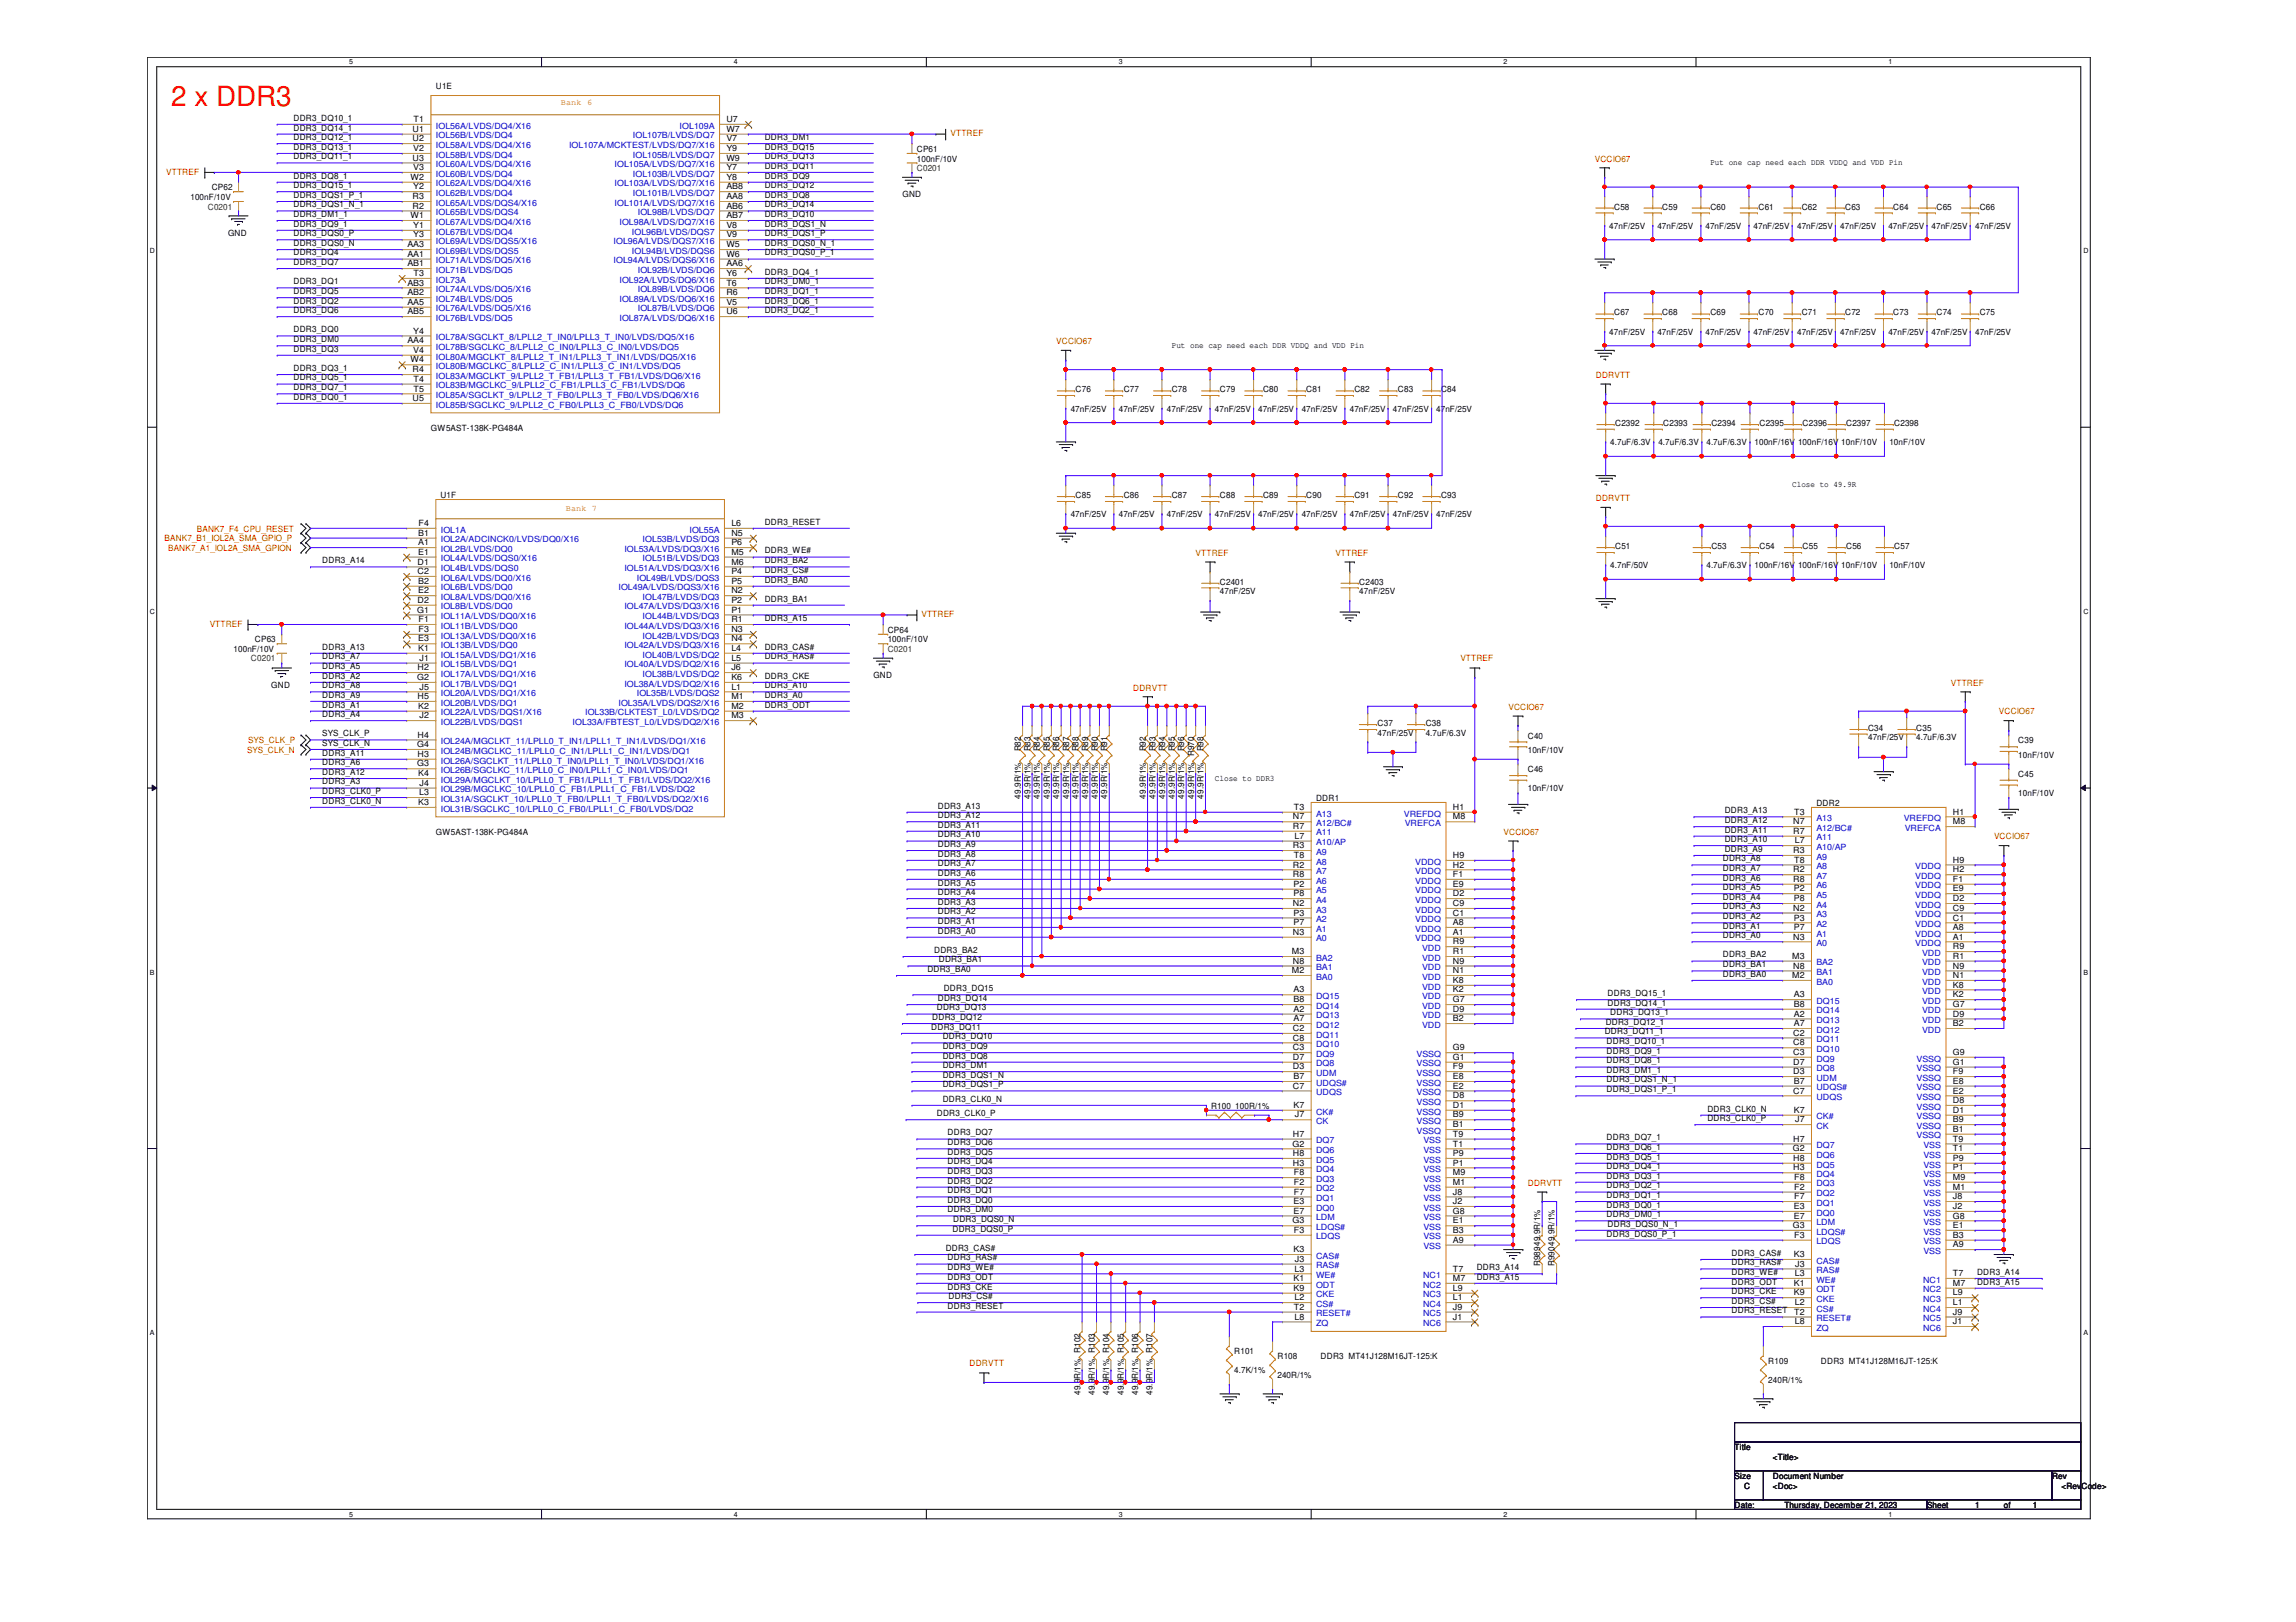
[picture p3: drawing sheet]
<svg xmlns="http://www.w3.org/2000/svg" width="297mm" height="210mm" viewBox="0 0 297 210" stroke-linecap="round" stroke-linejoin="round" font-family="sans-serif">
<defs><g id="words">
<text font-size="3.6" fill="#f00" x="22.1" y="13.8">2 x DDR3</text>
<g font-size="1.1">
<text x="56.4" y="11.6">U1E</text>
<text x="38" y="15.6">DDR3_DQ10_1</text>
<text x="38" y="16.9">DDR3_DQ14_1</text>
<text x="53.4" y="17.1">U1</text>
<text x="53.5" y="15.8">T1</text>
<text x="94" y="17.1">W7</text>
<text x="94" y="15.8">U7</text>
<text x="38" y="18.1">DDR3_DQ12_1</text>
<text x="38" y="19.4">DDR3_DQ13_1</text>
<text x="38" y="20.6">DDR3_DQ11_1</text>
<text x="38" y="23.1">DDR3_DQ8_1</text>
<text x="53.1" y="23.3">W2</text>
<text x="53.4" y="18.3">U2</text>
<text x="53.4" y="20.8">U3</text>
<text x="53.5" y="19.6">V2</text>
<text x="53.5" y="22">V3</text>
<text x="94" y="23.3">Y8</text>
<text x="94" y="22">Y7</text>
<text x="94" y="20.8">W9</text>
<text x="94" y="19.6">Y9</text>
<text x="94" y="18.3">V7</text>
<text x="98.9" y="23.1">DDR3_DQ9</text>
<text x="98.9" y="21.8">DDR3_DQ11</text>
<text x="98.9" y="20.6">DDR3_DQ13</text>
<text x="98.9" y="19.4">DDR3_DQ15</text>
<text x="98.9" y="18.1">DDR3_DM1</text>
<text x="118.6" y="19.6">CP61</text>
<text x="118.6" y="20.9">100nF/10V</text>
<text x="221.3" y="21.4">Put one cap need each DDR VDDQ and VDD Pin</text>
<text x="24.6" y="25.9">100nF/10V</text>
<text x="27.4" y="24.6">CP62</text>
<text x="38" y="24.3">DDR3_DQ15_1</text>
<text x="38" y="25.6">DDR3_DQS1_P_1</text>
<text x="38" y="26.8">DDR3_DQS1_N_1</text>
<text x="38" y="28.1">DDR3_DM1_1</text>
<text x="38" y="29.3">DDR3_DQ9_1</text>
<text x="53.1" y="28.2">W1</text>
<text x="53.4" y="25.8">R3</text>
<text x="53.4" y="27">R2</text>
<text x="53.5" y="24.5">Y2</text>
<text x="53.5" y="29.5">Y1</text>
<text x="94" y="25.8">AA8</text>
<text x="94" y="24.5">AB8</text>
<text x="94" y="29.5">V8</text>
<text x="94" y="28.2">AB7</text>
<text x="94" y="27">AB6</text>
<text x="98.9" y="25.6">DDR3_DQ8</text>
<text x="98.9" y="24.3">DDR3_DQ12</text>
<text x="98.9" y="26.8">DDR3_DQ14</text>
<text x="98.9" y="28.1">DDR3_DQ10</text>
<text x="98.9" y="29.3">DDR3_DQS1_N</text>
<text x="116.8" y="25.5">GND</text>
<text x="208.2" y="29.6">47nF/25V</text>
<text x="208.8" y="27.1">C58</text>
<text x="214.4" y="29.6">47nF/25V</text>
<text x="215.1" y="27.1">C59</text>
<text x="220.6" y="29.6">47nF/25V</text>
<text x="221.3" y="27.1">C60</text>
<text x="226.9" y="29.6">47nF/25V</text>
<text x="227.5" y="27.1">C61</text>
<text x="232.5" y="29.6">47nF/25V</text>
<text x="233.1" y="27.1">C62</text>
<text x="238.1" y="29.6">47nF/25V</text>
<text x="238.7" y="27.1">C63</text>
<text x="244.3" y="29.6">47nF/25V</text>
<text x="244.9" y="27.1">C64</text>
<text x="249.9" y="29.6">47nF/25V</text>
<text x="250.5" y="27.1">C65</text>
<text x="255.5" y="29.6">47nF/25V</text>
<text x="256.1" y="27.1">C66</text>
<text x="29.5" y="30.5">GND</text>
<text x="38" y="30.6">DDR3_DQS0_P</text>
<text x="38" y="31.8">DDR3_DQS0_N</text>
<text x="38" y="33.1">DDR3_DQ4</text>
<text x="38" y="34.3">DDR3_DQ7</text>
<text x="52.7" y="32">AA3</text>
<text x="52.7" y="33.2">AA1</text>
<text x="52.7" y="34.5">AB1</text>
<text x="53.5" y="30.7">Y3</text>
<text x="53.5" y="35.7">T3</text>
<text x="94" y="35.7">Y6</text>
<text x="94" y="34.5">AA6</text>
<text x="94" y="33.2">W6</text>
<text x="94" y="32">W5</text>
<text x="94" y="30.7">V9</text>
<text x="98.9" y="30.6">DDR3_DQS1_P</text>
<text x="98.9" y="31.8">DDR3_DQS0_N_1</text>
<text x="98.9" y="33.1">DDR3_DQS0_P_1</text>
<text x="98.9" y="35.6">DDR3_DQ4_1</text>
<text x="38" y="36.8">DDR3_DQ1</text>
<text x="38" y="38.1">DDR3_DQ5</text>
<text x="38" y="39.3">DDR3_DQ2</text>
<text x="38" y="40.5">DDR3_DQ6</text>
<text x="52.7" y="37">AB3</text>
<text x="52.7" y="38.2">AB2</text>
<text x="52.7" y="39.5">AA5</text>
<text x="52.7" y="40.7">AB5</text>
<text x="94" y="40.7">U6</text>
<text x="94" y="39.5">V5</text>
<text x="94" y="38.2">R6</text>
<text x="94" y="37">T6</text>
<text x="98.9" y="36.8">DDR3_DM0_1</text>
<text x="98.9" y="38.1">DDR3_DQ1_1</text>
<text x="98.9" y="39.3">DDR3_DQ6_1</text>
<text x="98.9" y="40.5">DDR3_DQ2_1</text>
<text x="208.8" y="40.8">C67</text>
<text x="215.1" y="40.8">C68</text>
<text x="221.3" y="40.8">C69</text>
<text x="227.5" y="40.8">C70</text>
<text x="233.1" y="40.8">C71</text>
<text x="238.7" y="40.8">C72</text>
<text x="244.9" y="40.8">C73</text>
<text x="250.5" y="40.8">C74</text>
<text x="256.1" y="40.8">C75</text>
<text x="38" y="43">DDR3_DQ0</text>
<text x="38" y="44.3">DDR3_DM0</text>
<text x="38" y="45.5">DDR3_DQ3</text>
<text x="52.7" y="44.4">AA4</text>
<text x="53.1" y="46.9">W4</text>
<text x="53.5" y="43.2">Y4</text>
<text x="53.5" y="45.7">V4</text>
<text x="151.6" y="45">Put one cap need each DDR VDDQ and VDD Pin</text>
<text x="208.2" y="43.3">47nF/25V</text>
<text x="214.4" y="43.3">47nF/25V</text>
<text x="220.6" y="43.3">47nF/25V</text>
<text x="226.9" y="43.3">47nF/25V</text>
<text x="232.5" y="43.3">47nF/25V</text>
<text x="238.1" y="43.3">47nF/25V</text>
<text x="244.3" y="43.3">47nF/25V</text>
<text x="249.9" y="43.3">47nF/25V</text>
<text x="255.5" y="43.3">47nF/25V</text>
<text x="38" y="48">DDR3_DQ3_1</text>
<text x="38" y="49.2">DDR3_DQ5_1</text>
<text x="38" y="50.5">DDR3_DQ7_1</text>
<text x="38" y="51.7">DDR3_DQ0_1</text>
<text x="53.4" y="48.2">R4</text>
<text x="53.4" y="51.9">U5</text>
<text x="53.5" y="49.4">T4</text>
<text x="53.5" y="50.7">T5</text>
<text x="138.5" y="53.3">47nF/25V</text>
<text x="139.1" y="50.8">C76</text>
<text x="144.7" y="53.3">47nF/25V</text>
<text x="145.4" y="50.8">C77</text>
<text x="151" y="53.3">47nF/25V</text>
<text x="151.6" y="50.8">C78</text>
<text x="157.2" y="53.3">47nF/25V</text>
<text x="157.8" y="50.8">C79</text>
<text x="162.8" y="53.3">47nF/25V</text>
<text x="163.4" y="50.8">C80</text>
<text x="168.4" y="53.3">47nF/25V</text>
<text x="169" y="50.8">C81</text>
<text x="174.6" y="53.3">47nF/25V</text>
<text x="175.2" y="50.8">C82</text>
<text x="180.2" y="53.3">47nF/25V</text>
<text x="180.8" y="50.8">C83</text>
<text x="185.8" y="53.3">47nF/25V</text>
<text x="186.4" y="50.8">C84</text>
<text x="55.8" y="55.8">GW5AST-138K-PG484A</text>
<text x="208.3" y="57.6">4.7uF/6.3V</text>
<text x="209" y="55.1">C2392</text>
<text x="214.5" y="57.6">4.7uF/6.3V</text>
<text x="215.2" y="55.1">C2393</text>
<text x="220.8" y="57.6">4.7uF/6.3V</text>
<text x="221.4" y="55.1">C2394</text>
<text x="227" y="57.6">100nF/16V 100nF/16V 10nF/10V</text>
<text x="227.6" y="55.1">C2395</text>
<text x="233.2" y="55.1">C2396</text>
<text x="238.8" y="55.1">C2397</text>
<text x="244.4" y="57.6">10nF/10V</text>
<text x="245.1" y="55.1">C2398</text>
<text x="57" y="64.5">U1F</text>
<text x="139.1" y="64.5">C85</text>
<text x="145.4" y="64.5">C86</text>
<text x="151.6" y="64.5">C87</text>
<text x="157.8" y="64.5">C88</text>
<text x="163.4" y="64.5">C89</text>
<text x="169" y="64.5">C90</text>
<text x="175.2" y="64.5">C91</text>
<text x="180.8" y="64.5">C92</text>
<text x="186.4" y="64.5">C93</text>
<text x="231.9" y="63.1">Close to 49.9R</text>
<text x="54.1" y="69.3">B1</text>
<text x="54.1" y="70.6">A1</text>
<text x="54.1" y="71.8">E1</text>
<text x="54.1" y="68.1">F4</text>
<text x="94.6" y="71.8">M5</text>
<text x="94.6" y="70.6">P6</text>
<text x="94.6" y="69.3">N5</text>
<text x="94.6" y="68.1">L6</text>
<text x="98.9" y="67.9">DDR3_RESET</text>
<text x="98.9" y="71.6">DDR3_WE#</text>
<text x="138.5" y="66.9">47nF/25V</text>
<text x="144.7" y="66.9">47nF/25V</text>
<text x="151" y="66.9">47nF/25V</text>
<text x="157.2" y="66.9">47nF/25V</text>
<text x="162.8" y="66.9">47nF/25V</text>
<text x="168.4" y="66.9">47nF/25V</text>
<text x="174.6" y="66.9">47nF/25V</text>
<text x="180.2" y="66.9">47nF/25V</text>
<text x="185.8" y="66.9">47nF/25V</text>
<text x="209" y="71">C51</text>
<text x="221.4" y="71">C53</text>
<text x="227.6" y="71">C54</text>
<text x="233.2" y="71">C55</text>
<text x="238.8" y="71">C56</text>
<text x="245.1" y="71">C57</text>
<text x="41.7" y="72.9">DDR3_A14</text>
<text x="54" y="73.1">D1</text>
<text x="54" y="74.3">C2</text>
<text x="54.1" y="75.6">B2</text>
<text x="54.1" y="76.8">E2</text>
<text x="94.6" y="76.8">N2</text>
<text x="94.6" y="75.6">P5</text>
<text x="94.6" y="74.3">P4</text>
<text x="94.6" y="73.1">M6</text>
<text x="98.9" y="77.9">DDR3_BA1</text>
<text x="98.9" y="75.4">DDR3_BA0</text>
<text x="98.9" y="74.1">DDR3_CS#</text>
<text x="98.9" y="72.9">DDR3_BA2</text>
<text x="157.8" y="75.6">C2401</text>
<text x="157.8" y="76.9">47nF/25V</text>
<text x="175.9" y="75.6">C2403</text>
<text x="175.9" y="76.9">47nF/25V</text>
<text x="208.3" y="73.5">4.7nF/50V</text>
<text x="220.8" y="73.5">4.7uF/6.3V</text>
<text x="227" y="73.5">100nF/16V 100nF/16V 10nF/10V</text>
<text x="244.4" y="73.5">10nF/10V</text>
<text x="33" y="83.1">CP63</text>
<text x="54" y="79.3">G1</text>
<text x="54" y="78">D2</text>
<text x="54.1" y="83">E3</text>
<text x="54.1" y="80.5">F1</text>
<text x="54.1" y="81.8">F3</text>
<text x="94.6" y="83">N4</text>
<text x="94.6" y="81.8">N3</text>
<text x="94.6" y="80.5">R1</text>
<text x="94.6" y="79.3">P1</text>
<text x="94.6" y="78">P2</text>
<text x="98.9" y="80.3">DDR3_A15</text>
<text x="114.9" y="81.9">CP64</text>
<text x="114.9" y="83.1">100nF/10V</text>
<text x="30.2" y="84.4">100nF/10V</text>
<text x="35.1" y="89">GND</text>
<text x="41.7" y="84.1">DDR3_A13</text>
<text x="41.7" y="85.3">DDR3_A7</text>
<text x="41.7" y="86.6">DDR3_A5</text>
<text x="41.7" y="87.8">DDR3_A2</text>
<text x="41.7" y="89.1">DDR3_A8</text>
<text x="54" y="88">G2</text>
<text x="54" y="86.7">H2</text>
<text x="54.1" y="84.2">K1</text>
<text x="54.3" y="85.5">J1</text>
<text x="54.3" y="89.2">J5</text>
<text x="94.6" y="89.2">L1</text>
<text x="94.6" y="88">K6</text>
<text x="94.6" y="86.7">J6</text>
<text x="94.6" y="85.5">L5</text>
<text x="94.6" y="84.2">L4</text>
<text x="98.9" y="89.1">DDR3_A10</text>
<text x="98.9" y="87.8">DDR3_CKE</text>
<text x="98.9" y="85.3">DDR3_RAS#</text>
<text x="98.9" y="84.1">DDR3_CAS#</text>
<text x="113" y="87.7">GND</text>
<text x="41.7" y="90.3">DDR3_A9</text>
<text x="41.7" y="91.6">DDR3_A1</text>
<text x="41.7" y="92.8">DDR3_A4</text>
<text x="41.7" y="95.3">SYS_CLK_P</text>
<text x="54" y="90.5">H5</text>
<text x="54" y="95.5">H4</text>
<text x="54.1" y="91.7">K2</text>
<text x="54.3" y="93">J2</text>
<text x="94.6" y="93">M3</text>
<text x="94.6" y="91.7">M2</text>
<text x="94.6" y="90.5">M1</text>
<text x="98.9" y="91.6">DDR3_ODT</text>
<text x="98.9" y="90.3">DDR3_A0</text>
<text x="178.2" y="93.9">C37</text>
<text x="178.2" y="95.2">47nF/25V</text>
<text x="184.4" y="93.9">C38</text>
<text x="184.4" y="95.2">4.7uF/6.3V</text>
<text x="197.7" y="95.6">C40</text>
<text x="241.7" y="94.6">C34</text>
<text x="241.7" y="95.8">47nF/25V</text>
<text x="247.9" y="94.6">C35</text>
<text x="247.9" y="95.8">4.7uF/6.3V</text>
<text x="41.7" y="96.5">SYS_CLK_N</text>
<text x="41.7" y="97.8">DDR3_A11</text>
<text x="41.7" y="99">DDR3_A6</text>
<text x="41.7" y="100.3">DDR3_A12</text>
<text x="41.7" y="101.5">DDR3_A3</text>
<text x="54" y="96.7">G4</text>
<text x="54" y="99.2">G3</text>
<text x="54" y="98">H3</text>
<text x="54.1" y="100.5">K4</text>
<text x="54.3" y="101.7">J4</text>
<text x="132.1" y="97.2" transform="rotate(-90 132.1 97.2)">R82</text>
<text x="133.3" y="97.2" transform="rotate(-90 133.3 97.2)">R83</text>
<text x="134.5" y="97.2" transform="rotate(-90 134.5 97.2)">R84</text>
<text x="135.8" y="97.2" transform="rotate(-90 135.8 97.2)">R85</text>
<text x="137" y="97.2" transform="rotate(-90 137 97.2)">R86</text>
<text x="138.3" y="97.2" transform="rotate(-90 138.3 97.2)">R87</text>
<text x="139.5" y="97.2" transform="rotate(-90 139.5 97.2)">R88</text>
<text x="140.8" y="97.2" transform="rotate(-90 140.8 97.2)">R89</text>
<text x="142" y="97.2" transform="rotate(-90 142 97.2)">R90</text>
<text x="143.3" y="97.2" transform="rotate(-90 143.3 97.2)">R91</text>
<text x="148.3" y="97.2" transform="rotate(-90 148.3 97.2)">R92</text>
<text x="149.5" y="97.2" transform="rotate(-90 149.5 97.2)">R93</text>
<text x="150.7" y="97.2" transform="rotate(-90 150.7 97.2)">R94</text>
<text x="152" y="97.2" transform="rotate(-90 152 97.2)">R95</text>
<text x="153.2" y="97.2" transform="rotate(-90 153.2 97.2)">R96</text>
<text x="154.5" y="97.9" transform="rotate(-90 154.5 97.9)">R970</text>
<text x="155.7" y="97.2" transform="rotate(-90 155.7 97.2)">R98</text>
<text x="157.2" y="101">Close to DDR3</text>
<text x="197.7" y="97.5">10nF/10V</text>
<text x="197.7" y="99.9">C46</text>
<text x="261.1" y="100.5">C45</text>
<text x="261.1" y="96.2">C39</text>
<text x="261.1" y="98">10nF/10V</text>
<text x="41.7" y="102.7">DDR3_CLK0_P</text>
<text x="41.7" y="104">DDR3_CLK0_N</text>
<text x="54.1" y="104.2">K3</text>
<text x="54.2" y="102.9">L3</text>
<text x="121.3" y="104.6">DDR3_A13</text>
<text x="121.3" y="105.9">DDR3_A12</text>
<text x="121.3" y="107.1">DDR3_A11</text>
<text x="132.1" y="103.3" transform="rotate(-90 132.1 103.3)">49.9R/1%</text>
<text x="133.3" y="103.3" transform="rotate(-90 133.3 103.3)">49.9R/1%</text>
<text x="134.5" y="103.3" transform="rotate(-90 134.5 103.3)">49.9R/1%</text>
<text x="135.8" y="103.3" transform="rotate(-90 135.8 103.3)">49.9R/1%</text>
<text x="137" y="103.3" transform="rotate(-90 137 103.3)">49.9R/1%</text>
<text x="138.3" y="103.3" transform="rotate(-90 138.3 103.3)">49.9R/1%</text>
<text x="139.5" y="103.3" transform="rotate(-90 139.5 103.3)">49.9R/1%</text>
<text x="140.8" y="103.3" transform="rotate(-90 140.8 103.3)">49.9R/1%</text>
<text x="142" y="103.3" transform="rotate(-90 142 103.3)">49.9R/1%</text>
<text x="143.3" y="103.3" transform="rotate(-90 143.3 103.3)">49.9R/1%</text>
<text x="148.3" y="103.3" transform="rotate(-90 148.3 103.3)">49.9R/1%</text>
<text x="149.5" y="103.3" transform="rotate(-90 149.5 103.3)">49.9R/1%</text>
<text x="150.7" y="103.3" transform="rotate(-90 150.7 103.3)">49.9R/1%</text>
<text x="152" y="103.3" transform="rotate(-90 152 103.3)">49.9R/1%</text>
<text x="153.2" y="103.3" transform="rotate(-90 153.2 103.3)">49.9R/1%</text>
<text x="154.5" y="103.3" transform="rotate(-90 154.5 103.3)">49.9R/1%</text>
<text x="155.7" y="103.3" transform="rotate(-90 155.7 103.3)">49.9R/1%</text>
<text x="167.3" y="106">N7</text>
<text x="167.3" y="107.3">R7</text>
<text x="167.4" y="104.8">T3</text>
<text x="170.3" y="103.7">DDR1</text>
<text x="188" y="106">M8</text>
<text x="188" y="104.8">H1</text>
<text x="197.7" y="102.4">10nF/10V</text>
<text x="223.1" y="105.2">DDR3_A13</text>
<text x="223.1" y="106.5">DDR3_A12</text>
<text x="223.1" y="107.7">DDR3_A11</text>
<text x="232" y="106.7">N7</text>
<text x="232" y="107.9">R7</text>
<text x="232.1" y="105.4">T3</text>
<text x="235" y="104.3">DDR2</text>
<text x="252.6" y="106.7">M8</text>
<text x="252.6" y="105.4">H1</text>
<text x="261.1" y="103">10nF/10V</text>
<text x="56.4" y="108">GW5AST-138K-PG484A</text>
<text x="121.3" y="108.4">DDR3_A10</text>
<text x="121.3" y="109.6">DDR3_A9</text>
<text x="121.3" y="110.9">DDR3_A8</text>
<text x="121.3" y="112.1">DDR3_A7</text>
<text x="121.3" y="113.3">DDR3_A6</text>
<text x="167.3" y="109.8">R3</text>
<text x="167.3" y="112.3">R2</text>
<text x="167.3" y="113.5">R8</text>
<text x="167.4" y="111">T8</text>
<text x="167.5" y="108.5">L7</text>
<text x="188" y="113.5">F1</text>
<text x="188" y="112.3">H2</text>
<text x="188" y="111">H9</text>
<text x="222.9" y="111.5">DDR3_A8</text>
<text x="222.9" y="112.7">DDR3_A7</text>
<text x="222.9" y="114">DDR3_A6</text>
<text x="223.1" y="109">DDR3_A10</text>
<text x="223.1" y="110.2">DDR3_A9</text>
<text x="232" y="110.4">R3</text>
<text x="232" y="112.9">R2</text>
<text x="232.1" y="111.6">T8</text>
<text x="232.2" y="109.1">L7</text>
<text x="252.6" y="112.9">H2</text>
<text x="252.6" y="111.6">H9</text>
<text x="121.3" y="114.6">DDR3_A5</text>
<text x="121.3" y="115.8">DDR3_A4</text>
<text x="121.3" y="117.1">DDR3_A3</text>
<text x="121.3" y="118.3">DDR3_A2</text>
<text x="121.3" y="119.5">DDR3_A1</text>
<text x="167.3" y="117.3">N2</text>
<text x="167.3" y="114.8">P2</text>
<text x="167.3" y="116">P8</text>
<text x="167.3" y="118.5">P3</text>
<text x="167.3" y="119.7">P7</text>
<text x="188" y="119.7">A8</text>
<text x="188" y="118.5">C1</text>
<text x="188" y="117.3">C9</text>
<text x="188" y="116">D2</text>
<text x="188" y="114.8">E9</text>
<text x="222.9" y="115.2">DDR3_A5</text>
<text x="222.9" y="116.5">DDR3_A4</text>
<text x="222.9" y="117.7">DDR3_A3</text>
<text x="222.9" y="119">DDR3_A2</text>
<text x="232" y="114.1">R8</text>
<text x="232" y="117.9">N2</text>
<text x="232.1" y="115.4">P2</text>
<text x="232.1" y="116.6">P8</text>
<text x="232.1" y="119.1">P3</text>
<text x="252.6" y="119.1">C1</text>
<text x="252.6" y="117.9">C9</text>
<text x="252.6" y="116.6">D2</text>
<text x="252.6" y="115.4">E9</text>
<text x="252.6" y="114.1">F1</text>
<text x="120" y="125.8">DDR3_BA0</text>
<text x="120.9" y="123.3">DDR3_BA2</text>
<text x="121.3" y="120.8">DDR3_A0</text>
<text x="121.5" y="124.5">DDR3_BA1</text>
<text x="167.1" y="123.5">M3</text>
<text x="167.1" y="125.9">M2</text>
<text x="167.3" y="121">N3</text>
<text x="167.3" y="124.7">N8</text>
<text x="188" y="125.9">N1</text>
<text x="188" y="124.7">N9</text>
<text x="188" y="123.5">R1</text>
<text x="188" y="122.2">R9</text>
<text x="188" y="121">A1</text>
<text x="222.9" y="120.2">DDR3_A1</text>
<text x="222.9" y="121.4">DDR3_A0</text>
<text x="222.9" y="123.9">DDR3_BA2</text>
<text x="222.9" y="125.2">DDR3_BA1</text>
<text x="231.9" y="124.1">M3</text>
<text x="232" y="121.6">N3</text>
<text x="232" y="125.3">N8</text>
<text x="232.1" y="120.4">P7</text>
<text x="252.6" y="125.3">N9</text>
<text x="252.6" y="124.1">R1</text>
<text x="252.6" y="122.9">R9</text>
<text x="252.6" y="121.6">A1</text>
<text x="252.6" y="120.4">A8</text>
<text x="120.6" y="132">DDR3_DQ12</text>
<text x="121.2" y="130.8">DDR3_DQ13</text>
<text x="121.3" y="129.5">DDR3_DQ14</text>
<text x="122.1" y="128.3">DDR3_DQ15</text>
<text x="167.3" y="128.4">A3</text>
<text x="167.3" y="129.7">B8</text>
<text x="167.3" y="130.9">A2</text>
<text x="188" y="130.9">D9</text>
<text x="188" y="129.7">G7</text>
<text x="188" y="128.4">K2</text>
<text x="188" y="127.2">K8</text>
<text x="208" y="128.9">DDR3_DQ15_1</text>
<text x="208" y="130.1">DDR3_DQ14_1</text>
<text x="208.3" y="131.4">DDR3_DQ13_1</text>
<text x="222.9" y="126.4">DDR3_BA0</text>
<text x="231.9" y="126.6">M2</text>
<text x="232.1" y="129.1">A3</text>
<text x="232.1" y="130.3">B8</text>
<text x="232.1" y="131.6">A2</text>
<text x="252.6" y="131.6">D9</text>
<text x="252.6" y="130.3">G7</text>
<text x="252.6" y="129.1">K2</text>
<text x="252.6" y="127.8">K8</text>
<text x="252.6" y="126.6">N1</text>
<text x="120.5" y="133.3">DDR3_DQ11</text>
<text x="122" y="134.5">DDR3_DQ10</text>
<text x="122" y="135.8">DDR3_DQ9</text>
<text x="122" y="137">DDR3_DQ8</text>
<text x="167.3" y="133.4">C2</text>
<text x="167.3" y="134.7">C8</text>
<text x="167.3" y="135.9">C3</text>
<text x="167.3" y="137.2">D7</text>
<text x="167.3" y="132.2">A7</text>
<text x="188" y="132.2">B2</text>
<text x="188" y="137.2">G1</text>
<text x="188" y="135.9">G9</text>
<text x="207.6" y="133.9">DDR3_DQ11_1</text>
<text x="207.7" y="132.6">DDR3_DQ12_1</text>
<text x="207.9" y="135.1">DDR3_DQ10_1</text>
<text x="207.9" y="136.4">DDR3_DQ9_1</text>
<text x="207.9" y="137.6">DDR3_DQ8_1</text>
<text x="232" y="134">C2</text>
<text x="232" y="135.3">C8</text>
<text x="232" y="136.5">C3</text>
<text x="232" y="137.8">D7</text>
<text x="232.1" y="132.8">A7</text>
<text x="252.6" y="132.8">B2</text>
<text x="252.6" y="137.8">G1</text>
<text x="252.6" y="136.5">G9</text>
<text x="122" y="138.2">DDR3_DM1</text>
<text x="122" y="139.5">DDR3_DQS1_N</text>
<text x="122" y="140.7">DDR3_DQS1_P</text>
<text x="122" y="142.6">DDR3_CLK0_N</text>
<text x="156.7" y="143.5">R100 100R/1%</text>
<text x="167.3" y="138.4">D3</text>
<text x="167.3" y="140.9">C7</text>
<text x="167.3" y="143.4">K7</text>
<text x="167.3" y="139.7">B7</text>
<text x="188" y="143.4">D1</text>
<text x="188" y="142.2">D8</text>
<text x="188" y="140.9">E2</text>
<text x="188" y="139.7">E8</text>
<text x="188" y="138.4">F9</text>
<text x="207.9" y="138.9">DDR3_DM1_1</text>
<text x="207.9" y="140.1">DDR3_DQS1_N_1</text>
<text x="207.9" y="141.4">DDR3_DQS1_P_1</text>
<text x="220.9" y="143.8">DDR3_CLK0_N</text>
<text x="232" y="139">D3</text>
<text x="232" y="141.5">C7</text>
<text x="232.1" y="140.2">B7</text>
<text x="252.6" y="142.7">D8</text>
<text x="252.6" y="141.5">E2</text>
<text x="252.6" y="140.2">E8</text>
<text x="252.6" y="139">F9</text>
<text x="121.2" y="144.4">DDR3_CLK0_P</text>
<text x="122.6" y="146.9">DDR3_DQ7</text>
<text x="122.6" y="148.2">DDR3_DQ6</text>
<text x="122.6" y="149.4">DDR3_DQ5</text>
<text x="167.2" y="148.4">G2</text>
<text x="167.3" y="147.1">H7</text>
<text x="167.3" y="149.6">H8</text>
<text x="167.5" y="144.6">J7</text>
<text x="188" y="149.6">P9</text>
<text x="188" y="148.4">T1</text>
<text x="188" y="147.1">T9</text>
<text x="188" y="145.9">B1</text>
<text x="188" y="144.6">B9</text>
<text x="207.9" y="147.6">DDR3_DQ7_1</text>
<text x="207.9" y="148.8">DDR3_DQ6_1</text>
<text x="220.9" y="145.1">DDR3_CLK0_P</text>
<text x="231.9" y="149">G2</text>
<text x="232" y="147.7">H7</text>
<text x="232.1" y="144">K7</text>
<text x="232.2" y="145.2">J7</text>
<text x="252.6" y="149">T1</text>
<text x="252.6" y="147.7">T9</text>
<text x="252.6" y="146.5">B1</text>
<text x="252.6" y="145.2">B9</text>
<text x="252.6" y="144">D1</text>
<text x="122.6" y="150.7">DDR3_DQ4</text>
<text x="122.6" y="151.9">DDR3_DQ3</text>
<text x="122.6" y="153.2">DDR3_DQ2</text>
<text x="122.6" y="154.4">DDR3_DQ1</text>
<text x="122.6" y="155.7">DDR3_DQ0</text>
<text x="167.3" y="150.8">H3</text>
<text x="167.3" y="155.8">E3</text>
<text x="167.4" y="152.1">F8</text>
<text x="167.4" y="153.3">F2</text>
<text x="167.4" y="154.6">F7</text>
<text x="188" y="155.8">J2</text>
<text x="188" y="154.6">J8</text>
<text x="188" y="153.3">M1</text>
<text x="188" y="152.1">M9</text>
<text x="188" y="150.8">P1</text>
<text x="207.9" y="150.1">DDR3_DQ5_1</text>
<text x="207.9" y="151.3">DDR3_DQ4_1</text>
<text x="207.9" y="152.5">DDR3_DQ3_1</text>
<text x="207.9" y="153.8">DDR3_DQ2_1</text>
<text x="207.9" y="155">DDR3_DQ1_1</text>
<text x="232" y="150.2">H8</text>
<text x="232" y="151.5">H3</text>
<text x="232.1" y="152.7">F8</text>
<text x="232.1" y="154">F2</text>
<text x="232.1" y="155.2">F7</text>
<text x="252.6" y="155.2">J8</text>
<text x="252.6" y="154">M1</text>
<text x="252.6" y="152.7">M9</text>
<text x="252.6" y="151.5">P1</text>
<text x="252.6" y="150.2">P9</text>
<text x="122.3" y="161.9">DDR3_CAS#</text>
<text x="122.6" y="156.9">DDR3_DM0</text>
<text x="123.2" y="159.4">DDR3_DQS0_P</text>
<text x="123.3" y="158.2">DDR3_DQS0_N</text>
<text x="167.2" y="158.3">G3</text>
<text x="167.3" y="157.1">E7</text>
<text x="167.4" y="159.6">F3</text>
<text x="188" y="160.8">A9</text>
<text x="188" y="159.6">B3</text>
<text x="188" y="158.3">E1</text>
<text x="188" y="157.1">G8</text>
<text x="207.9" y="156.3">DDR3_DQ0_1</text>
<text x="207.9" y="157.5">DDR3_DM0_1</text>
<text x="207.9" y="160">DDR3_DQS0_P_1</text>
<text x="208" y="158.7">DDR3_DQS0_N_1</text>
<text x="231.9" y="158.9">G3</text>
<text x="232.1" y="156.5">E3</text>
<text x="232.1" y="157.7">E7</text>
<text x="232.1" y="160.2">F3</text>
<text x="252.6" y="161.4">A9</text>
<text x="252.6" y="160.2">B3</text>
<text x="252.6" y="158.9">E1</text>
<text x="252.6" y="157.7">G8</text>
<text x="252.6" y="156.5">J2</text>
<text x="122.6" y="163.1">DDR3_RAS#</text>
<text x="122.6" y="164.4">DDR3_WE#</text>
<text x="122.6" y="165.6">DDR3_ODT</text>
<text x="122.6" y="166.9">DDR3_CKE</text>
<text x="167.3" y="162.1">K3</text>
<text x="167.3" y="167">K9</text>
<text x="167.3" y="165.8">K1</text>
<text x="167.5" y="164.5">L3</text>
<text x="167.5" y="163.3">J3</text>
<text x="188" y="167">L9</text>
<text x="188" y="165.8">M7</text>
<text x="188" y="164.5">T7</text>
<text x="191.1" y="164.4">DDR3_A14</text>
<text x="191.1" y="165.6">DDR3_A15</text>
<text x="199.3" y="163.8" transform="rotate(-90 199.3 163.8)">R98949.9R/1%</text>
<text x="201.1" y="163.8" transform="rotate(-90 201.1 163.8)">R99049.9R/1%</text>
<text x="224" y="162.5">DDR3_CAS#</text>
<text x="224" y="163.7">DDR3_RAS#</text>
<text x="224" y="165">DDR3_WE#</text>
<text x="224" y="166.2">DDR3_ODT</text>
<text x="224" y="167.5">DDR3_CKE</text>
<text x="232.1" y="162.7">K3</text>
<text x="232.1" y="167.6">K9</text>
<text x="232.1" y="166.4">K1</text>
<text x="232.2" y="165.1">L3</text>
<text x="232.2" y="163.9">J3</text>
<text x="252.6" y="167.6">L9</text>
<text x="252.6" y="166.4">M7</text>
<text x="252.6" y="165.1">T7</text>
<text x="255.8" y="165">DDR3_A14</text>
<text x="255.8" y="166.2">DDR3_A15</text>
<text x="122.6" y="169.3">DDR3_RESET</text>
<text x="122.7" y="168.1">DDR3_CS#</text>
<text x="167.4" y="169.5">T2</text>
<text x="167.5" y="168.3">L2</text>
<text x="167.5" y="170.8">L8</text>
<text x="188" y="170.8">J1</text>
<text x="188" y="169.5">J9</text>
<text x="188" y="168.3">L1</text>
<text x="224" y="168.7">DDR3_CS#</text>
<text x="224" y="170">DDR3_RESET</text>
<text x="232.1" y="170.1">T2</text>
<text x="232.2" y="168.9">L2</text>
<text x="232.2" y="171.4">L8</text>
<text x="252.6" y="171.4">J1</text>
<text x="252.6" y="170.1">J9</text>
<text x="252.6" y="168.9">L1</text>
<text x="139.8" y="175" transform="rotate(-90 139.8 175)">R102</text>
<text x="141.6" y="175" transform="rotate(-90 141.6 175)">R103</text>
<text x="143.5" y="175" transform="rotate(-90 143.5 175)">R104</text>
<text x="145.4" y="175" transform="rotate(-90 145.4 175)">R105</text>
<text x="147.2" y="175" transform="rotate(-90 147.2 175)">R106</text>
<text x="149.1" y="175" transform="rotate(-90 149.1 175)">R107</text>
<text x="159.7" y="175.2">R101</text>
<text x="159.7" y="177.7">4.7K/1%</text>
<text x="165.3" y="175.9">R108</text>
<text x="165.3" y="178.4">240R/1%</text>
<text x="170.9" y="175.9">DDR3 MT41J128M16JT-125:K</text>
<text x="228.8" y="176.5">R109</text>
<text x="228.8" y="178.9">240R/1%</text>
<text x="235.6" y="176.5">DDR3 MT41J128M16JT-125:K</text>
<text x="139.8" y="180.5" transform="rotate(-90 139.8 180.5)">49.9R/1%</text>
<text x="141.6" y="180.5" transform="rotate(-90 141.6 180.5)">49.9R/1%</text>
<text x="143.5" y="180.5" transform="rotate(-90 143.5 180.5)">49.9R/1%</text>
<text x="145.4" y="180.5" transform="rotate(-90 145.4 180.5)">49.9R/1%</text>
<text x="147.2" y="180.5" transform="rotate(-90 147.2 180.5)">49.9R/1%</text>
<text x="149.1" y="180.5" transform="rotate(-90 149.1 180.5)">49.9R/1%</text>
<text x="224.4" y="187.7">Title</text>
<text x="224.4" y="191.4">Size</text>
<text x="229.4" y="191.4">Document Number</text>
<text x="229.4" y="188.9">&lt;Title&gt;</text>
<text x="265.5" y="191.4">Rev</text>
<text x="224.4" y="195.2">Date:</text>
<text x="225.6" y="192.7">C</text>
<text x="229.4" y="192.7">&lt;Doc&gt;</text>
<text x="230.8" y="195.2">Thursday, December 21, 2023</text>
<text x="249.3" y="195.2">Sheet</text>
<text x="255.5" y="195.2">1</text>
<text x="259.2" y="195.2">of</text>
<text x="263" y="195.2">1</text>
<text x="266.7" y="192.7">&lt;RevCode&gt;</text>
</g>
<g font-size="1.1" fill="#00c">
<text x="56.4" y="16.6">IOL56A/LVDS/DQ4/X16</text>
<text x="56.4" y="17.9">IOL56B/LVDS/DQ4</text>
<text x="81.9" y="17.9">IOL107B/LVDS/DQ7</text>
<text x="87.9" y="16.6">IOL109A</text>
<text x="56.4" y="19.1">IOL58A/LVDS/DQ4/X16</text>
<text x="56.4" y="20.4">IOL58B/LVDS/DQ4</text>
<text x="56.4" y="21.6">IOL60A/LVDS/DQ4/X16</text>
<text x="56.4" y="22.9">IOL60B/LVDS/DQ4</text>
<text x="73.6" y="19.1">IOL107A/MCKTEST/LVDS/DQ7/X16</text>
<text x="79.5" y="21.6">IOL105A/LVDS/DQ7/X16</text>
<text x="81.9" y="22.9">IOL103B/LVDS/DQ7</text>
<text x="81.9" y="20.4">IOL105B/LVDS/DQ7</text>
<text x="56.4" y="24.1">IOL62A/LVDS/DQ4/X16</text>
<text x="56.4" y="25.4">IOL62B/LVDS/DQ4</text>
<text x="56.4" y="26.6">IOL65A/LVDS/DQS4/X16</text>
<text x="56.4" y="27.9">IOL65B/LVDS/DQS4</text>
<text x="56.4" y="29.1">IOL67A/LVDS/DQ4/X16</text>
<text x="79.5" y="26.6">IOL101A/LVDS/DQ7/X16</text>
<text x="79.5" y="24.1">IOL103A/LVDS/DQ7/X16</text>
<text x="80.1" y="29.1">IOL98A/LVDS/DQ7/X16</text>
<text x="81.9" y="25.4">IOL101B/LVDS/DQ7</text>
<text x="82.5" y="27.9">IOL98B/LVDS/DQ7</text>
<text x="56.4" y="30.4">IOL67B/LVDS/DQ4</text>
<text x="56.4" y="31.6">IOL69A/LVDS/DQS5/X16</text>
<text x="56.4" y="32.9">IOL69B/LVDS/DQS5</text>
<text x="56.4" y="34.1">IOL71A/LVDS/DQ5/X16</text>
<text x="56.4" y="35.3">IOL71B/LVDS/DQ5</text>
<text x="79.4" y="34.1">IOL94A/LVDS/DQS6/X16</text>
<text x="79.4" y="31.6">IOL96A/LVDS/DQS7/X16</text>
<text x="81.7" y="32.9">IOL94B/LVDS/DQS6</text>
<text x="81.7" y="30.4">IOL96B/LVDS/DQS7</text>
<text x="82.5" y="35.3">IOL92B/LVDS/DQ6</text>
<text x="56.4" y="36.6">IOL73A</text>
<text x="56.4" y="37.8">IOL74A/LVDS/DQ5/X16</text>
<text x="56.4" y="39.1">IOL74B/LVDS/DQ5</text>
<text x="56.4" y="40.3">IOL76A/LVDS/DQ5/X16</text>
<text x="56.4" y="41.5">IOL76B/LVDS/DQ5</text>
<text x="80.1" y="41.5">IOL87A/LVDS/DQ6/X16</text>
<text x="80.1" y="39.1">IOL89A/LVDS/DQ6/X16</text>
<text x="80.1" y="36.6">IOL92A/LVDS/DQ6/X16</text>
<text x="82.5" y="40.3">IOL87B/LVDS/DQ6</text>
<text x="82.5" y="37.8">IOL89B/LVDS/DQ6</text>
<text x="56.4" y="44">IOL78A/SGCLKT_8/LPLL2_T_IN0/LPLL3_T_IN0/LVDS/DQ5/X16</text>
<text x="56.4" y="45.3">IOL78B/SGCLKC_8/LPLL2_C_IN0/LPLL3_C_IN0/LVDS/DQ5</text>
<text x="56.4" y="46.5">IOL80A/MGCLKT_8/LPLL2_T_IN1/LPLL3_T_IN1/LVDS/DQ5/X16</text>
<text x="56.4" y="47.8">IOL80B/MGCLKC_8/LPLL2_C_IN1/LPLL3_C_IN1/LVDS/DQ5</text>
<text x="56.4" y="49">IOL83A/MGCLKT_9/LPLL2_T_FB1/LPLL3_T_FB1/LVDS/DQ6/X16</text>
<text x="56.4" y="50.2">IOL83B/MGCLKC_9/LPLL2_C_FB1/LPLL3_C_FB1/LVDS/DQ6</text>
<text x="56.4" y="51.5">IOL85A/SGCLKT_9/LPLL2_T_FB0/LPLL3_T_FB0/LVDS/DQ6/X16</text>
<text x="56.4" y="52.7">IOL85B/SGCLKC_9/LPLL2_C_FB0/LPLL3_C_FB0/LVDS/DQ6</text>
<text x="57" y="68.9">IOL1A</text>
<text x="57" y="70.2">IOL2A/ADCINCK0/LVDS/DQ0/X16</text>
<text x="57" y="71.4">IOL2B/LVDS/DQ0</text>
<text x="80.8" y="71.4">IOL53A/LVDS/DQ3/X16</text>
<text x="83.1" y="70.2">IOL53B/LVDS/DQ3</text>
<text x="89.2" y="68.9">IOL55A</text>
<text x="57" y="72.6">IOL4A/LVDS/DQS0/X16</text>
<text x="57" y="73.9">IOL4B/LVDS/DQS0</text>
<text x="57" y="75.1">IOL6A/LVDS/DQ0/X16</text>
<text x="57" y="76.4">IOL6B/LVDS/DQ0</text>
<text x="57" y="77.6">IOL8A/LVDS/DQ0/X16</text>
<text x="80" y="76.4">IOL49A/LVDS/DQS3/X16</text>
<text x="80.8" y="73.9">IOL51A/LVDS/DQ3/X16</text>
<text x="82.4" y="75.1">IOL49B/LVDS/DQS3</text>
<text x="83.1" y="77.6">IOL47B/LVDS/DQ3</text>
<text x="83.1" y="72.6">IOL51B/LVDS/DQ3</text>
<text x="57" y="80.1">IOL11A/LVDS/DQ0/X16</text>
<text x="57" y="81.4">IOL11B/LVDS/DQ0</text>
<text x="57" y="82.6">IOL13A/LVDS/DQ0/X16</text>
<text x="57" y="83.9">IOL13B/LVDS/DQ0</text>
<text x="57" y="78.9">IOL8B/LVDS/DQ0</text>
<text x="80.8" y="83.9">IOL42A/LVDS/DQ3/X16</text>
<text x="80.8" y="81.4">IOL44A/LVDS/DQ3/X16</text>
<text x="80.8" y="78.9">IOL47A/LVDS/DQ3/X16</text>
<text x="83.1" y="82.6">IOL42B/LVDS/DQ3</text>
<text x="83.1" y="80.1">IOL44B/LVDS/DQ3</text>
<text x="57" y="85.1">IOL15A/LVDS/DQ1/X16</text>
<text x="57" y="86.4">IOL15B/LVDS/DQ1</text>
<text x="57" y="87.6">IOL17A/LVDS/DQ1/X16</text>
<text x="57" y="88.9">IOL17B/LVDS/DQ1</text>
<text x="80.8" y="88.9">IOL38A/LVDS/DQ2/X16</text>
<text x="80.8" y="86.4">IOL40A/LVDS/DQ2/X16</text>
<text x="83.1" y="87.6">IOL38B/LVDS/DQ2</text>
<text x="83.1" y="85.1">IOL40B/LVDS/DQ2</text>
<text x="57" y="90.1">IOL20A/LVDS/DQ1/X16</text>
<text x="57" y="91.3">IOL20B/LVDS/DQ1</text>
<text x="57" y="92.6">IOL22A/LVDS/DQS1/X16</text>
<text x="57" y="93.8">IOL22B/LVDS/DQS1</text>
<text x="74.1" y="93.8">IOL33A/FBTEST_L0/LVDS/DQ2/X16</text>
<text x="75.7" y="92.6">IOL33B/CLKTEST_L0/LVDS/DQ2</text>
<text x="80" y="91.3">IOL35A/LVDS/DQS2/X16</text>
<text x="82.4" y="90.1">IOL35B/LVDS/DQS2</text>
<text x="57" y="96.3">IOL24A/MGCLKT_11/LPLL0_T_IN1/LPLL1_T_IN1/LVDS/DQ1/X16</text>
<text x="57" y="97.5">IOL24B/MGCLKC_11/LPLL0_C_IN1/LPLL1_C_IN1/LVDS/DQ1</text>
<text x="57" y="98.8">IOL26A/SGCLKT_11/LPLL0_T_IN0/LPLL1_T_IN0/LVDS/DQ1/X16</text>
<text x="57" y="100">IOL26B/SGCLKC_11/LPLL0_C_IN0/LPLL1_C_IN0/LVDS/DQ1</text>
<text x="57" y="101.3">IOL29A/MGCLKT_10/LPLL0_T_FB1/LPLL1_T_FB1/LVDS/DQ2/X16</text>
<text x="57" y="102.5">IOL29B/MGCLKC_10/LPLL0_C_FB1/LPLL1_C_FB1/LVDS/DQ2</text>
<text x="57" y="103.8">IOL31A/SGCLKT_10/LPLL0_T_FB0/LPLL1_T_FB0/LVDS/DQ2/X16</text>
<text x="57" y="105">IOL31B/SGCLKC_10/LPLL0_C_FB0/LPLL1_C_FB0/LVDS/DQ2</text>
<text x="170.3" y="106.9">A12/BC#</text>
<text x="170.3" y="105.7">A13</text>
<text x="181.6" y="105.7">VREFDQ</text>
<text x="181.7" y="106.9">VREFCA</text>
<text x="235" y="107.5">A12/BC#</text>
<text x="235" y="106.3">A13</text>
<text x="246.3" y="106.3">VREFDQ</text>
<text x="246.4" y="107.5">VREFCA</text>
<text x="170.3" y="109.4">A10/AP</text>
<text x="170.3" y="108.1">A11</text>
<text x="170.3" y="110.6">A9</text>
<text x="170.3" y="111.9">A8</text>
<text x="170.3" y="113.1">A7</text>
<text x="183.1" y="113.1">VDDQ</text>
<text x="183.1" y="111.9">VDDQ</text>
<text x="235" y="110">A10/AP</text>
<text x="235" y="108.8">A11</text>
<text x="235" y="111.3">A9</text>
<text x="235" y="112.5">A8</text>
<text x="235" y="113.7">A7</text>
<text x="247.8" y="113.7">VDDQ</text>
<text x="247.8" y="112.5">VDDQ</text>
<text x="170.3" y="114.3">A6</text>
<text x="170.3" y="115.6">A5</text>
<text x="170.3" y="116.8">A4</text>
<text x="170.3" y="118.1">A3</text>
<text x="170.3" y="119.3">A2</text>
<text x="183.1" y="119.3">VDDQ</text>
<text x="183.1" y="118.1">VDDQ</text>
<text x="183.1" y="116.8">VDDQ</text>
<text x="183.1" y="115.6">VDDQ</text>
<text x="183.1" y="114.3">VDDQ</text>
<text x="235" y="115">A6</text>
<text x="235" y="116.2">A5</text>
<text x="235" y="117.5">A4</text>
<text x="235" y="118.7">A3</text>
<text x="235" y="120">A2</text>
<text x="247.8" y="120">VDDQ</text>
<text x="247.8" y="118.7">VDDQ</text>
<text x="247.8" y="117.5">VDDQ</text>
<text x="247.8" y="116.2">VDDQ</text>
<text x="247.8" y="115">VDDQ</text>
<text x="170.3" y="120.6">A1</text>
<text x="170.3" y="121.8">A0</text>
<text x="170.3" y="124.3">BA2</text>
<text x="170.3" y="125.6">BA1</text>
<text x="183.1" y="121.8">VDDQ</text>
<text x="183.1" y="120.6">VDDQ</text>
<text x="184" y="125.6">VDD</text>
<text x="184" y="124.3">VDD</text>
<text x="184" y="123.1">VDD</text>
<text x="235" y="121.2">A1</text>
<text x="235" y="122.4">A0</text>
<text x="235" y="124.9">BA2</text>
<text x="247.8" y="122.4">VDDQ</text>
<text x="247.8" y="121.2">VDDQ</text>
<text x="248.7" y="124.9">VDD</text>
<text x="248.7" y="123.7">VDD</text>
<text x="170.3" y="126.8">BA0</text>
<text x="170.3" y="129.3">DQ15</text>
<text x="170.3" y="130.6">DQ14</text>
<text x="170.3" y="131.8">DQ13</text>
<text x="184" y="131.8">VDD</text>
<text x="184" y="130.6">VDD</text>
<text x="184" y="129.3">VDD</text>
<text x="184" y="128.1">VDD</text>
<text x="184" y="126.8">VDD</text>
<text x="235" y="126.2">BA1</text>
<text x="235" y="127.4">BA0</text>
<text x="235" y="129.9">DQ15</text>
<text x="235" y="131.1">DQ14</text>
<text x="248.7" y="131.1">VDD</text>
<text x="248.7" y="129.9">VDD</text>
<text x="248.7" y="128.7">VDD</text>
<text x="248.7" y="127.4">VDD</text>
<text x="248.7" y="126.2">VDD</text>
<text x="170.3" y="133">DQ12</text>
<text x="170.3" y="134.3">DQ11</text>
<text x="170.3" y="135.5">DQ10</text>
<text x="170.3" y="136.8">DQ9</text>
<text x="183.3" y="136.8">VSSQ</text>
<text x="184" y="133">VDD</text>
<text x="235" y="132.4">DQ13</text>
<text x="235" y="133.6">DQ12</text>
<text x="235" y="134.9">DQ11</text>
<text x="235" y="136.1">DQ10</text>
<text x="235" y="137.4">DQ9</text>
<text x="247.9" y="137.4">VSSQ</text>
<text x="248.7" y="133.6">VDD</text>
<text x="248.7" y="132.4">VDD</text>
<text x="170.3" y="138">DQ8</text>
<text x="170.3" y="139.2">UDM</text>
<text x="170.3" y="140.5">UDQS#</text>
<text x="170.3" y="141.7">UDQS</text>
<text x="183.3" y="143">VSSQ</text>
<text x="183.3" y="141.7">VSSQ</text>
<text x="183.3" y="140.5">VSSQ</text>
<text x="183.3" y="139.2">VSSQ</text>
<text x="183.3" y="138">VSSQ</text>
<text x="235" y="138.6">DQ8</text>
<text x="235" y="139.9">UDM</text>
<text x="235" y="141.1">UDQS#</text>
<text x="235" y="142.4">UDQS</text>
<text x="247.9" y="143.6">VSSQ</text>
<text x="247.9" y="142.4">VSSQ</text>
<text x="247.9" y="141.1">VSSQ</text>
<text x="247.9" y="139.9">VSSQ</text>
<text x="247.9" y="138.6">VSSQ</text>
<text x="170.3" y="144.2">CK#</text>
<text x="170.3" y="145.5">CK</text>
<text x="170.3" y="148">DQ7</text>
<text x="170.3" y="149.2">DQ6</text>
<text x="183.3" y="146.7">VSSQ</text>
<text x="183.3" y="145.5">VSSQ</text>
<text x="183.3" y="144.2">VSSQ</text>
<text x="184.1" y="149.2">VSS</text>
<text x="184.1" y="148">VSS</text>
<text x="235" y="144.9">CK#</text>
<text x="235" y="146.1">CK</text>
<text x="235" y="148.6">DQ7</text>
<text x="235" y="149.8">DQ6</text>
<text x="247.9" y="147.3">VSSQ</text>
<text x="247.9" y="146.1">VSSQ</text>
<text x="247.9" y="144.9">VSSQ</text>
<text x="248.8" y="149.8">VSS</text>
<text x="248.8" y="148.6">VSS</text>
<text x="170.3" y="150.5">DQ5</text>
<text x="170.3" y="151.7">DQ4</text>
<text x="170.3" y="152.9">DQ3</text>
<text x="170.3" y="154.2">DQ2</text>
<text x="170.3" y="155.4">DQ1</text>
<text x="184.1" y="155.4">VSS</text>
<text x="184.1" y="154.2">VSS</text>
<text x="184.1" y="152.9">VSS</text>
<text x="184.1" y="151.7">VSS</text>
<text x="184.1" y="150.5">VSS</text>
<text x="235" y="151.1">DQ5</text>
<text x="235" y="152.3">DQ4</text>
<text x="235" y="153.5">DQ3</text>
<text x="235" y="154.8">DQ2</text>
<text x="248.8" y="154.8">VSS</text>
<text x="248.8" y="153.5">VSS</text>
<text x="248.8" y="152.3">VSS</text>
<text x="248.8" y="151.1">VSS</text>
<text x="170.3" y="156.7">DQ0</text>
<text x="170.3" y="157.9">LDM</text>
<text x="170.3" y="159.2">LDQS#</text>
<text x="170.3" y="160.4">LDQS</text>
<text x="184.1" y="161.7">VSS</text>
<text x="184.1" y="160.4">VSS</text>
<text x="184.1" y="159.2">VSS</text>
<text x="184.1" y="157.9">VSS</text>
<text x="184.1" y="156.7">VSS</text>
<text x="235" y="156">DQ1</text>
<text x="235" y="157.3">DQ0</text>
<text x="235" y="158.5">LDM</text>
<text x="235" y="159.8">LDQS#</text>
<text x="235" y="161">LDQS</text>
<text x="248.8" y="161">VSS</text>
<text x="248.8" y="159.8">VSS</text>
<text x="248.8" y="158.5">VSS</text>
<text x="248.8" y="157.3">VSS</text>
<text x="248.8" y="156">VSS</text>
<text x="170.3" y="162.9">CAS#</text>
<text x="170.3" y="167.9">CKE</text>
<text x="170.3" y="166.6">ODT</text>
<text x="170.3" y="164.1">RAS#</text>
<text x="170.3" y="165.4">WE#</text>
<text x="184.1" y="167.9">NC3</text>
<text x="184.1" y="166.6">NC2</text>
<text x="184.1" y="165.4">NC1</text>
<text x="235" y="163.5">CAS#</text>
<text x="235" y="167.3">ODT</text>
<text x="235" y="164.8">RAS#</text>
<text x="235" y="166">WE#</text>
<text x="248.8" y="167.3">NC2</text>
<text x="248.8" y="166">NC1</text>
<text x="248.8" y="162.3">VSS</text>
<text x="170.3" y="169.1">CS#</text>
<text x="170.3" y="170.3">RESET#</text>
<text x="170.3" y="171.6">ZQ</text>
<text x="184.1" y="171.6">NC6</text>
<text x="184.1" y="170.3">NC5</text>
<text x="184.1" y="169.1">NC4</text>
<text x="235" y="168.5">CKE</text>
<text x="235" y="169.8">CS#</text>
<text x="235" y="171">RESET#</text>
<text x="235" y="172.2">ZQ</text>
<text x="248.8" y="172.2">NC6</text>
<text x="248.8" y="171">NC5</text>
<text x="248.8" y="169.8">NC4</text>
<text x="248.8" y="168.5">NC3</text>
</g>
<g font-size="1.1" fill="#cc8006">
<text x="72.6" y="13.5">Bank 6</text>
<text x="73.2" y="66.1">Bank 7</text>
</g>
<g font-size="1.1" fill="#f00">
<text x="123" y="17.7">VTTREF</text>
<text x="21.5" y="22.6">VTTREF</text>
<text x="206.3" y="20.9">VCCIO67</text>
<text x="136.7" y="44.5">VCCIO67</text>
<text x="206.5" y="48.9">DDRVTT</text>
<text x="206.5" y="64.8">DDRVTT</text>
<text x="21.3" y="70.1">BANK7_B1_IOL2A_SMA_GPIO_P</text>
<text x="21.8" y="71.3">BANK7_A1_IOL2A_SMA_GPION</text>
<text x="25.5" y="68.8">BANK7_F4_CPU_RESET</text>
<text x="154.7" y="71.9">VTTREF</text>
<text x="172.8" y="71.9">VTTREF</text>
<text x="27.1" y="81.2">VTTREF</text>
<text x="119.2" y="79.9">VTTREF</text>
<text x="146.6" y="89.4">DDRVTT</text>
<text x="188.9" y="85.6">VTTREF</text>
<text x="252.4" y="88.7">VTTREF</text>
<text x="195.2" y="91.8">VCCIO67</text>
<text x="258.6" y="92.5">VCCIO67</text>
<text x="32" y="97.5">SYS_CLK_N</text>
<text x="32.1" y="96.2">SYS_CLK_P</text>
<text x="194.5" y="108">VCCIO67</text>
<text x="258" y="108.6">VCCIO67</text>
<text x="197.7" y="153.5">DDRVTT</text>
<text x="125.4" y="176.8">DDRVTT</text>
</g>
<g font-size="1.1" fill="#008000">
<text x="118.6" y="22.1">C0201</text>
<text x="26.9" y="27.1">C0201</text>
<text x="32.5" y="85.6">C0201</text>
<text x="114.9" y="84.4">C0201</text>
</g>
<g font-size=".9">
<text x="45.2" y="8.3">5</text>
<text x="95" y="8.3">4</text>
<text x="144.7" y="8.3">3</text>
<text x="194.5" y="8.3">2</text>
<text x="244.3" y="8.3">1</text>
<text x="19.4" y="32.8">D</text>
<text x="269.5" y="32.8">D</text>
<text x="19.4" y="79.4">C</text>
<text x="269.5" y="79.4">C</text>
<text x="19.4" y="126.1">B</text>
<text x="269.5" y="126.1">B</text>
<text x="19.4" y="172.8">A</text>
<text x="269.5" y="172.8">A</text>
<text x="45.2" y="196.3">5</text>
<text x="95" y="196.3">4</text>
<text x="144.7" y="196.3">3</text>
<text x="194.5" y="196.3">2</text>
<text x="244.3" y="196.3">1</text>
</g>
</g></defs>
<path d="M19.1 7.4h251.3v189.2h-251.3zM20.3 8.6h248.9v186.7h-248.9z" fill="none" stroke="#000" stroke-width=".13"/>
<g fill="#fff">
<path d="M45.2 7.5h.5v1.1h-.5z"/>
<path d="M45.2 195.5h.5v1h-.5z"/>
</g>
<path d="M70.1 7.4v1.2M70.1 195.3v1.3" fill="none" stroke="#000" stroke-width=".13"/>
<g fill="#fff">
<path d="M95 7.5h.5v1.1h-.5z"/>
<path d="M95 195.5h.5v1h-.5z"/>
</g>
<path d="M119.8 7.4v1.2M119.8 195.3v1.3" fill="none" stroke="#000" stroke-width=".13"/>
<g fill="#fff">
<path d="M144.7 7.5h.5v1.1h-.5z"/>
<path d="M144.7 195.5h.5v1h-.5z"/>
</g>
<path d="M169.6 7.4v1.2M169.6 195.3v1.3" fill="none" stroke="#000" stroke-width=".13"/>
<g fill="#fff">
<path d="M194.5 7.5h.5v1.1h-.5z"/>
<path d="M194.5 195.5h.5v1h-.5z"/>
</g>
<path d="M219.4 7.4v1.2M219.4 195.3v1.3" fill="none" stroke="#000" stroke-width=".13"/>
<g fill="#fff">
<path d="M244.3 7.5h.5v1.1h-.5z"/>
<path d="M244.3 195.5h.5v1h-.5z"/>
<path d="M19.4 32h.6v1h-.6z"/>
<path d="M269.5 32h.7v1h-.7z"/>
<path d="M19.4 78.6h.6v1h-.6z"/>
<path d="M269.5 78.6h.7v1h-.7z"/>
</g>
<path d="M19.1 55.3h1.2M269.2 55.3h1.2" fill="none" stroke="#000" stroke-width=".13"/>
<g fill="#fff">
<path d="M19.4 125.3h.6v1h-.6z"/>
<path d="M269.5 125.3h.6v1h-.6z"/>
</g>
<path d="M19.1 102h1.2M19.7 101.6l.6 .4-.6 .3zM269.2 102l.6-.4v.7zM269.2 102h1.2" fill="none" stroke="#000" stroke-width=".13"/>
<path d="M19.7 101.6l.6 .4-.6 .3zM269.2 102l.6-.4v.7z" fill="#000"/>
<g fill="#fff">
<path d="M19.4 172h.5v1h-.5z"/>
<path d="M269.5 172h.6v1h-.6z"/>
</g>
<g fill="none" stroke="#000" stroke-width=".13">
<path d="M121.1 17.4h.1M121.1 17.4h1.2M122.3 18h.1M122.3 16.7v1.3M26.5 22.9h.1M26.5 22.3h1.2M26.5 21.7v1.2M27.7 22.3h.1M29.6 27.9h.1M29.6 27.9h2.5M30 28.3h.1M30 28.3h1.7"/>
<path d="M30.4 28.7h1M30.7 29h.1M30.7 29h.3M31.4 28.7h.1M116.8 22.9h2.4M117.1 23.3h1.7M117.5 23.7h.1M117.5 23.7h1M117.9 24.1h.2M118.1 24.1h.1M118.8 23.3h.1M119.2 22.9h.1"/>
<path d="M206.3 33.5h2.5M206.7 33.9h1.7M207 21.7h1.2M207.1 34.3h.1M207.1 34.3h1M207.5 34.6h.2M207.6 22.9h.1M207.6 21.7v1.2M207.7 34.6h.1M208.2 21.7h.1M208.4 33.9h.1M208.8 33.5h.1"/>
<path d="M136.7 57.2h2.4M137 57.5h1.8M137.3 45.3h1.2M137.4 57.9h.1M137.4 57.9h1M137.8 58.3h.2M137.9 46.6h.1M137.9 45.3v1.3M138 58.3h.1M138.5 45.3h.1M138.8 57.5h.1M139.1 57.2h.1"/>
<path d="M206.3 45.3h2.5M206.7 45.7h1.7M207.1 46.1h.1M207.1 46.1h1M207.1 49.7h1.2M207.5 46.5h.2M207.7 46.5h.1M207.7 51h.1M207.7 49.7v1.3M208.3 49.7h.1M208.4 45.7h.1M208.8 45.3h.1"/>
<path d="M38.9 69h.1M38.9 67.8h.1M38.9 70.2h.1M38.9 71.5h.1M38.9 67.8l.7 .6-.7 .6M38.9 69l.7 .6-.7 .6M38.9 70.2l.7 .7-.7 .6M39.6 67.8h.1M39.6 69h.1M39.6 70.2h.1M39.6 71.5h.1M39.6 67.8l.6 .6-.6 .6"/>
<path d="M39.6 69l.6 .6-.6 .6M39.6 70.2l.6 .7-.6 .6M117.3 79.6h.1M117.3 79.6h1.3M118.6 79v1.2M136.7 69h2.4M137 69.4h1.8M137.4 69.8h.1M137.4 69.8h1M137.8 70.1h.2M138 70.1h.1M138.8 69.4h.1"/>
<path d="M139.1 69h.1M155.3 79.2h2.5M155.7 79.6h1.7M156 72.7h1.2M156.1 80h.1M156.1 80h1M156.5 74h.1M156.5 72.7v1.3M157.2 72.7h.1M157.4 79.6h.1M157.8 79.2h.1M173.4 79.2h2.5"/>
<path d="M173.7 79.6h1.8M174 72.7h1.2M174.1 80h.1M174.1 80h1M174.6 74h.1M174.6 72.7v1.3M175.2 72.7h.1M175.5 79.6h.1M175.9 79.2h.1M206.5 61.6h2.5M206.5 77.5h2.5M206.8 61.9h1.8"/>
<path d="M206.8 77.9h1.8M207.1 65.7h1.2M207.2 62.3h.1M207.2 78.2h.1M207.2 62.3h1M207.2 78.2h1M207.6 62.7h.3M207.6 78.6h.3M207.7 66.9h.1M207.7 65.7v1.2M207.9 62.7h.1M207.9 78.6h.1"/>
<path d="M208.3 65.7h.1M208.6 61.9h.1M208.6 77.9h.1M209 61.6h.1M209 77.5h.1M32.1 81.4h.1M32.1 80.8h1.3M32.1 80.2v1.2M33.4 80.8h.1M35.2 86.4h.1M35.2 86.4h2.5M35.6 86.8h.1"/>
<path d="M35.6 86.8h1.7M35.9 87.2h1.1M36.3 87.5h.1M36.3 87.5h.3M37 87.2h.1M38.9 96.4h.1M38.9 95.1h.1M38.9 97.6h.1M38.9 95.1l.7 .7-.7 .6M38.9 96.4l.7 .6-.7 .6M39.6 95.1h.1M39.6 96.4h.1"/>
<path d="M39.6 97.6h.1M39.6 95.1l.6 .7-.6 .6M39.6 96.4l.6 .6-.6 .6M113 85.2h2.5M113.4 85.6h1.7M113.7 85.9h.1M113.7 85.9h1M114.1 86.3h.3M114.4 86.3h.1M115.1 85.6h.1M115.5 85.2h.1M118.6 80.2h.1"/>
<path d="M147.9 90.2h1.2M148.5 91.4h.1M148.5 90.2v1.2M149.1 90.2h.1M156.4 80.3h.3M156.7 80.3h.1M174.5 80.3h.3M174.8 80.3h.1M179 99.2h2.4M179.3 99.6h1.8M179.7 100h.1M179.7 100h1"/>
<path d="M181.1 99.6h.1M181.4 99.2h.1M190.2 86.4h1.2M190.8 87.7h.1M190.8 86.4v1.3M191.4 86.4h.1M195.7 92.7h1.3M196.4 93.9h.1M196.4 92.7v1.2M197 92.7h.1M242.4 99.9h2.5M244.9 99.9h.1"/>
<path d="M253.7 89.5h1.2M254.3 90.8h.1M254.3 89.5v1.3M254.9 89.5h.1M259.2 93.3h1.3M259.9 94.5h.1M259.9 93.3v1.2M260.5 93.3h.1M180.1 100.4h.2M180.3 100.4h.1M195.2 104.1h2.5M195.2 108.8h1.2"/>
<path d="M195.5 104.5h1.8M195.7 110.1h.1M195.7 108.8v1.3M195.9 104.9h.1M195.9 104.9h1M196.3 105.2h.2M196.4 108.8h.1M196.5 105.2h.1M197.3 104.5h.1M197.7 104.1h.1M242.8 100.2h1.8M243.2 100.6h.1"/>
<path d="M243.2 100.6h1M243.5 101h.3M243.8 101h.1M244.6 100.2h.1M258.6 104.7h2.5M258.6 109.4h1.3M259 105.1h1.7M259.2 110.7h.1M259.2 109.4v1.3M259.4 105.5h.1M259.4 105.5h1M259.8 105.8h.2"/>
<path d="M259.9 109.4h.1M260 105.8h.1M260.7 105.1h.1M261.1 104.7h.1M19.1 148.6h1.2M198.9 154.3h1.2M199.5 155.5h.1M199.5 154.3v1.2M200.1 154.3h.1M269.2 148.6h1.2M126.7 177.7h1.2M127.3 178.9h.1"/>
<path d="M127.3 177.7v1.2M127.9 177.7h.1M194.5 161.7h2.5M194.9 162.1h1.7M195.3 162.5h.1M195.3 162.5h1M195.6 162.9h.3M195.9 162.9h.1M196.6 162.1h.1M197 161.7h.1M258 162.3h2.5M258.4 162.7h1.7"/>
<path d="M258.7 163.1h.1M258.7 163.1h1.1M259.1 163.4h.3M259.4 163.4h.1M260.1 162.7h.1M260.5 162.3h.1M157.8 180.4h2.5M158.2 180.8h1.7M158.5 181.1h.1M158.5 181.1h1.1M158.9 181.5h.3M159.2 181.5h.1"/>
<path d="M159.9 180.8h.1M160.3 180.4h.1M163.4 180.4h2.5M163.8 180.8h1.7M164.2 181.1h.1M164.2 181.1h.9M164.5 181.5h.3M164.8 181.5h.1M165.5 180.8h.1M165.9 180.4h.1M224.4 184.1h44.8v2.5h-44.8zM224.4 186.6h44.8v3.7h-44.8z"/>
<path d="M224.4 190.3h3.7v3.8h-3.7zM224.4 194.1h24.9v1.2h-24.9zM226.9 181h2.5M227.2 181.4h1.8M227.6 181.8h.1M227.6 181.8h1M228 182.1h.3M228.1 190.3h37.4v3.8h-37.4zM228.3 182.1h.1M229 181.4h.1M229.4 181h.1M249.3 194.1h19.9v1.2h-19.9z"/>
<path d="M265.5 190.3h3.7v3.8h-3.7z"/>
</g>
<g fill="none" stroke="#cc8006" stroke-width=".13">
<path d="M55.8 12.4h37.3v41h-37.3zM55.8 14.9h37.3M93.1 14.9h.1M117.3 19.9h1.3M118.6 19.9h.1M30.2 26.1h.1M30.2 24.8h.1M30.2 26.1h1.3M30.2 24.8h1.3M117.3 21.1h1.3M118.6 21.1h.1M206.5 27.6h2.2"/>
<path d="M206.5 26.9h2.2M207.6 26.9h.1M207.6 27.6h.1M207.6 26.7v.2M207.6 27.6v.3M208.7 27.6h.1M208.7 26.9h.1M212.7 27.6h2.2M212.7 26.9h2.2M213.8 26.9h.1M213.8 27.6h.1M213.8 26.7v.2"/>
<path d="M213.8 27.6v.3M214.9 27.6h.1M214.9 26.9h.1M218.9 27.6h2.2M218.9 26.9h2.2M220 26.9h.1M220 27.6h.1M220 26.7v.2M220 27.6v.3M221.1 27.6h.1M221.1 26.9h.1M225.1 27.6h2.3"/>
<path d="M225.1 26.9h2.3M226.3 26.9h.1M226.3 27.6h.1M226.3 26.7v.2M226.3 27.6v.3M227.4 27.6h.1M227.4 26.9h.1M230.8 27.6h2.2M230.8 26.9h2.2M231.9 26.9h.1M231.9 27.6h.1M231.9 26.7v.2"/>
<path d="M231.9 27.6v.3M233 27.6h.1M233 26.9h.1M236.3 27.6h2.3M236.3 26.9h2.3M237.4 26.9h.1M237.4 27.6h.1M237.4 26.7v.2M237.4 27.6v.3M238.6 27.6h.1M238.6 26.9h.1M242.6 27.6h2.2"/>
<path d="M242.6 26.9h2.2M243.7 26.9h.1M243.7 27.6h.1M243.7 26.7v.2M243.7 27.6v.3M244.8 27.6h.1M244.8 26.9h.1M248.2 27.6h2.2M248.2 26.9h2.2M249.3 26.9h.1M249.3 27.6h.1M249.3 26.7v.2"/>
<path d="M249.3 27.6v.3M250.4 27.6h.1M250.4 26.9h.1M253.7 27.6h2.3M253.7 26.9h2.3M254.9 26.9h.1M254.9 27.6h.1M254.9 26.7v.2M254.9 27.6v.3M256 27.6h.1M256 26.9h.1M136.8 51.2h2.2"/>
<path d="M136.8 50.6h2.2M137.9 50.6h.1M137.9 51.2h.1M137.9 50.3v.3M137.9 51.2v.4M139 51.2h.1M139 50.6h.1M143 51.2h2.2M143 50.6h2.2M144.1 50.6h.1M144.1 51.2h.1M144.1 50.3v.3"/>
<path d="M144.1 51.2v.4M145.2 51.2h.1M145.2 50.6h.1M149.2 51.2h2.3M149.2 50.6h2.3M150.3 50.6h.1M150.3 51.2h.1M150.3 50.3v.3M150.3 51.2v.4M151.5 51.2h.1M151.5 50.6h.1M155.4 51.2h2.3"/>
<path d="M155.4 50.6h2.3M156.5 50.6h.1M156.5 51.2h.1M156.5 50.3v.3M156.5 51.2v.4M157.7 51.2h.1M157.7 50.6h.1M161 51.2h2.3M161 50.6h2.3M162.2 50.6h.1M162.2 51.2h.1M162.2 50.3v.3"/>
<path d="M162.2 51.2v.4M163.3 51.2h.1M163.3 50.6h.1M166.6 51.2h2.3M166.6 50.6h2.3M167.8 50.6h.1M167.8 51.2h.1M167.8 50.3v.3M167.8 51.2v.4M168.9 51.2h.1M168.9 50.6h.1M172.8 51.2h2.3"/>
<path d="M172.8 50.6h2.3M174 50.6h.1M174 51.2h.1M174 50.3v.3M174 51.2v.4M175.1 51.2h.1M175.1 50.6h.1M178.5 51.2h2.2M178.5 50.6h2.2M179.6 50.6h.1M179.6 51.2h.1M179.6 50.3v.3"/>
<path d="M179.6 51.2v.4M180.7 51.2h.1M180.7 50.6h.1M184.1 51.2h2.2M184.1 50.6h2.2M185.2 50.6h.1M185.2 51.2h.1M185.2 50.3v.3M185.2 51.2v.4M186.3 51.2h.1M186.3 50.6h.1M206.5 41.2h2.2"/>
<path d="M206.5 40.6h2.2M206.6 55.5h2.2M206.6 54.9h2.2M207.6 40.6h.1M207.6 41.2h.1M207.6 40.4v.2M207.6 41.2v.4M207.7 54.9h.1M207.7 55.5h.1M207.7 54.7v.2M207.7 55.5v.4M208.7 41.2h.1"/>
<path d="M208.7 40.6h.1M208.8 55.5h.1M208.8 54.9h.1M212.7 41.2h2.2M212.7 40.6h2.2M212.8 55.5h2.3M212.8 54.9h2.3M213.8 40.6h.1M213.8 41.2h.1M213.8 40.4v.2M213.8 41.2v.4M214 54.9h.1"/>
<path d="M214 55.5h.1M214 54.7v.2M214 55.5v.4M214.9 41.2h.1M214.9 40.6h.1M215.1 55.5h.1M215.1 54.9h.1M218.9 41.2h2.2M218.9 40.6h2.2M219 55.5h2.3M219 54.9h2.3M220 40.6h.1"/>
<path d="M220 41.2h.1M220 40.4v.2M220 41.2v.4M220.2 54.9h.1M220.2 55.5h.1M220.2 54.7v.2M220.2 55.5v.4M221.1 41.2h.1M221.1 40.6h.1M221.3 55.5h.1M221.3 54.9h.1M225.1 41.2h2.3"/>
<path d="M225.1 40.6h2.3M225.3 55.5h2.2M225.3 54.9h2.2M226.3 40.6h.1M226.3 41.2h.1M226.3 40.4v.2M226.3 41.2v.4M226.4 54.9h.1M226.4 55.5h.1M226.4 54.7v.2M226.4 55.5v.4M227.4 41.2h.1"/>
<path d="M227.4 40.6h.1M227.5 55.5h.1M227.5 54.9h.1M230.8 41.2h2.2M230.8 40.6h2.2M230.8 55.5h2.3M230.8 54.9h2.3M231.9 40.6h.1M231.9 41.2h.1M231.9 40.4v.2M231.9 41.2v.4M232 54.9h.1"/>
<path d="M232 55.5h.1M232 54.7v.2M232 55.5v.4M233 41.2h.1M233 40.6h.1M233.1 55.5h.1M233.1 54.9h.1M236.3 41.2h2.3M236.3 40.6h2.3M236.5 55.5h2.2M236.5 54.9h2.2M237.4 40.6h.1"/>
<path d="M237.4 41.2h.1M237.4 40.4v.2M237.4 41.2v.4M237.6 54.9h.1M237.6 55.5h.1M237.6 54.7v.2M237.6 55.5v.4M238.6 41.2h.1M238.6 40.6h.1M238.7 55.5h.1M238.7 54.9h.1M242.6 41.2h2.2"/>
<path d="M242.6 40.6h2.2M242.7 55.5h2.2M242.7 54.9h2.2M243.7 40.6h.1M243.7 41.2h.1M243.7 40.4v.2M243.7 41.2v.4M243.8 54.9h.1M243.8 55.5h.1M243.8 54.7v.2M243.8 55.5v.4M244.8 41.2h.1"/>
<path d="M244.8 40.6h.1M244.9 55.5h.1M244.9 54.9h.1M248.2 41.2h2.2M248.2 40.6h2.2M249.3 40.6h.1M249.3 41.2h.1M249.3 40.4v.2M249.3 41.2v.4M250.4 41.2h.1M250.4 40.6h.1M253.7 41.2h2.3"/>
<path d="M253.7 40.6h2.3M254.9 40.6h.1M254.9 41.2h.1M254.9 40.4v.2M254.9 41.2v.4M256 41.2h.1M256 40.6h.1M56.4 64.6h37.3v41.1h-37.3zM56.4 67.1h37.3M93.7 67.1h.1M136.8 64.9h2.2M136.8 64.3h2.2"/>
<path d="M137.9 64.3h.1M137.9 64.9h.1M137.9 64v.3M137.9 64.9v.4M139 64.9h.1M139 64.3h.1M143 64.9h2.2M143 64.3h2.2M144.1 64.3h.1M144.1 64.9h.1M144.1 64v.3M144.1 64.9v.4"/>
<path d="M145.2 64.9h.1M145.2 64.3h.1M149.2 64.9h2.3M149.2 64.3h2.3M150.3 64.3h.1M150.3 64.9h.1M150.3 64v.3M150.3 64.9v.4M151.5 64.9h.1M151.5 64.3h.1M155.4 64.9h2.3M155.4 64.3h2.3"/>
<path d="M155.4 76.1h2.3M155.4 75.5h2.3M156.5 75.5h.1M156.5 76.1h.1M156.5 64.3h.1M156.5 64.9h.1M156.5 64v.3M156.5 64.9v.4M156.5 75.2v.3M156.5 76.1v.4M157.7 76.1h.1M157.7 75.5h.1"/>
<path d="M157.7 64.9h.1M157.7 64.3h.1M161 64.9h2.3M161 64.3h2.3M162.2 64.3h.1M162.2 64.9h.1M162.2 64v.3M162.2 64.9v.4M163.3 64.9h.1M163.3 64.3h.1M166.6 64.9h2.3M166.6 64.3h2.3"/>
<path d="M167.8 64.3h.1M167.8 64.9h.1M167.8 64v.3M167.8 64.9v.4M168.9 64.9h.1M168.9 64.3h.1M172.8 64.9h2.3M172.8 64.3h2.3M173.5 76.1h2.2M173.5 75.5h2.2M174 64.3h.1M174 64.9h.1"/>
<path d="M174 64v.3M174 64.9v.4M174.6 75.5h.1M174.6 76.1h.1M174.6 75.2v.3M174.6 76.1v.4M175.1 64.9h.1M175.1 64.3h.1M175.7 76.1h.1M175.7 75.5h.1M178.5 64.9h2.2M178.5 64.3h2.2"/>
<path d="M179.6 64.3h.1M179.6 64.9h.1M179.6 64v.3M179.6 64.9v.4M180.7 64.9h.1M180.7 64.3h.1M184.1 64.9h2.2M184.1 64.3h2.2M185.2 64.3h.1M185.2 64.9h.1M185.2 64v.3M185.2 64.9v.4"/>
<path d="M186.3 64.9h.1M186.3 64.3h.1M206.6 71.5h2.2M206.6 70.9h2.2M207.7 70.9h.1M207.7 71.5h.1M207.7 70.6v.3M207.7 71.5v.4M208.8 71.5h.1M208.8 70.9h.1M219 71.5h2.3M219 70.9h2.3"/>
<path d="M220.2 70.9h.1M220.2 71.5h.1M220.2 70.6v.3M220.2 71.5v.4M221.3 71.5h.1M221.3 70.9h.1M225.3 71.5h2.2M225.3 70.9h2.2M226.4 70.9h.1M226.4 71.5h.1M226.4 70.6v.3M226.4 71.5v.4"/>
<path d="M227.5 71.5h.1M227.5 70.9h.1M230.8 71.5h2.3M230.8 70.9h2.3M232 70.9h.1M232 71.5h.1M232 70.6v.3M232 71.5v.4M233.1 71.5h.1M233.1 70.9h.1M236.5 71.5h2.2M236.5 70.9h2.2"/>
<path d="M237.6 70.9h.1M237.6 71.5h.1M237.6 70.6v.3M237.6 71.5v.4M238.7 71.5h.1M238.7 70.9h.1M242.7 71.5h2.2M242.7 70.9h2.2M243.8 70.9h.1M243.8 71.5h.1M243.8 70.6v.3M243.8 71.5v.4"/>
<path d="M244.9 71.5h.1M244.9 70.9h.1M35.9 84.5h.1M35.9 83.3h.1M35.9 83.3h1.2M35.9 84.5h1.2M113.6 83.3h1.3M113.6 82.1h1.3M114.9 83.3h.1M114.9 82.1h.1M131.9 98.5h.1M131.9 97h.1"/>
<path d="M131.9 95.5h.1M131.9 98.5l.4 .4M131.9 97l.8 .7M131.9 95.5l.8 .8M132.3 95.1h.1M132.3 95.1l-.4 .4M132.7 97.7h.1M132.7 96.3h.1M132.7 97.7l-.8 .8M132.7 96.3l-.8 .7M133.2 98.5h.1M133.2 97h.1"/>
<path d="M133.2 95.5h.1M133.2 98.5l.3 .4M133.2 97l.7 .7M133.2 95.5l.7 .8M133.5 95.1h.1M133.5 95.1l-.3 .4M133.9 97.7h.1M133.9 96.3h.1M133.9 97.7l-.7 .8M133.9 96.3l-.7 .7M134.4 98.5h.1M134.4 97h.1"/>
<path d="M134.4 95.5h.1M134.4 98.5l.4 .4M134.4 97l.8 .7M134.4 95.5l.8 .8M134.8 95.1h.1M134.8 95.1l-.4 .4M135.2 97.7h.1M135.2 96.3h.1M135.2 97.7l-.8 .8M135.2 96.3l-.8 .7M135.6 98.5h.1M135.6 97h.1"/>
<path d="M135.6 95.5h.1M135.6 98.5l.4 .4M135.6 97l.8 .7M135.6 95.5l.8 .8M136 95.1h.1M136 95.1l-.4 .4M136.4 97.7h.1M136.4 96.3h.1M136.4 97.7l-.8 .8M136.4 96.3l-.8 .7M136.9 98.5h.1M136.9 97h.1"/>
<path d="M136.9 95.5h.1M136.9 98.5l.4 .4M136.9 97l.7 .7M136.9 95.5l.7 .8M137.3 95.1h.1M137.3 95.1l-.4 .4M137.6 97.7h.1M137.6 96.3h.1M137.6 97.7l-.7 .8M137.6 96.3l-.7 .7M138.1 98.5h.1M138.1 97h.1"/>
<path d="M138.1 95.5h.1M138.1 98.5l.4 .4M138.1 97l.8 .7M138.1 95.5l.8 .8M138.5 95.1h.1M138.5 95.1l-.4 .4M138.9 97.7h.1M138.9 96.3h.1M138.9 97.7l-.8 .8M138.9 96.3l-.8 .7M139.4 98.5h.1M139.4 97h.1"/>
<path d="M139.4 95.5h.1M139.4 98.5l.3 .4M139.4 97l.7 .7M139.4 95.5l.7 .8M139.7 95.1h.1M139.7 95.1l-.3 .4M140.1 97.7h.1M140.1 96.3h.1M140.1 97.7l-.7 .8M140.1 96.3l-.7 .7M140.6 98.5h.1M140.6 97h.1"/>
<path d="M140.6 95.5h.1M140.6 98.5l.4 .4M140.6 97l.8 .7M140.6 95.5l.8 .8M141 95.1h.1M141 95.1l-.4 .4M141.4 97.7h.1M141.4 96.3h.1M141.4 97.7l-.8 .8M141.4 96.3l-.8 .7M141.9 98.5h.1M141.9 97h.1"/>
<path d="M141.9 95.5h.1M141.9 98.5l.3 .4M141.9 97l.7 .7M141.9 95.5l.7 .8M142.2 95.1h.1M142.2 95.1l-.3 .4M142.6 97.7h.1M142.6 96.3h.1M142.6 97.7l-.7 .8M142.6 96.3l-.7 .7M143.1 98.5h.1M143.1 97h.1"/>
<path d="M143.1 95.5h.1M143.1 98.5l.4 .4M143.1 97l.7 .7M143.1 95.5l.7 .8M143.5 95.1h.1M143.5 95.1l-.4 .4M143.8 97.7h.1M143.8 96.3h.1M143.8 97.7l-.7 .8M143.8 96.3l-.7 .7M148.1 98.5h.1M148.1 97h.1"/>
<path d="M148.1 95.5h.1M148.1 98.5l.4 .4M148.1 97l.7 .7M148.1 95.5l.7 .8M148.5 95.1h.1M148.5 95.1l-.4 .4M148.8 97.7h.1M148.8 96.3h.1M148.8 97.7l-.7 .8M148.8 96.3l-.7 .7M149.4 98.5h.1M149.4 97h.1"/>
<path d="M149.4 95.5h.1M149.4 98.5l.3 .4M149.4 97l.7 .7M149.4 95.5l.7 .8M149.7 95.1h.1M149.7 95.1l-.3 .4M150.1 97.7h.1M150.1 96.3h.1M150.1 97.7l-.7 .8M150.1 96.3l-.7 .7M150.6 98.5h.1M150.6 97h.1"/>
<path d="M150.6 95.5h.1M150.6 98.5l.4 .4M150.6 97l.7 .7M150.6 95.5l.7 .8M151 95.1h.1M151 95.1l-.4 .4M151.3 97.7h.1M151.3 96.3h.1M151.3 97.7l-.7 .8M151.3 96.3l-.7 .7M151.8 98.5h.1M151.8 97h.1"/>
<path d="M151.8 95.5h.1M151.8 98.5l.4 .4M151.8 97l.8 .7M151.8 95.5l.8 .8M152.2 95.1h.1M152.2 95.1l-.4 .4M152.6 97.7h.1M152.6 96.3h.1M152.6 97.7l-.8 .8M152.6 96.3l-.8 .7M153.1 98.5h.1M153.1 97h.1"/>
<path d="M153.1 95.5h.1M153.1 98.5l.4 .4M153.1 97l.7 .7M153.1 95.5l.7 .8M153.5 95.1h.1M153.5 95.1l-.4 .4M153.8 97.7h.1M153.8 96.3h.1M153.8 97.7l-.7 .8M153.8 96.3l-.7 .7M154.3 98.5h.1M154.3 97h.1"/>
<path d="M154.3 95.5h.1M154.3 98.5l.4 .4M154.3 97l.8 .7M154.3 95.5l.8 .8M154.7 95.1h.1M154.7 95.1l-.4 .4M155.1 97.7h.1M155.1 96.3h.1M155.1 97.7l-.8 .8M155.1 96.3l-.8 .7M155.6 98.5h.1M155.6 97h.1"/>
<path d="M155.6 95.5h.1M155.6 98.5l.4 .4M155.6 97l.7 .7M155.6 95.5l.7 .8M156 95.1h.1M156 95.1l-.4 .4M156.3 97.7h.1M156.3 96.3h.1M156.3 97.7l-.7 .8M156.3 96.3l-.7 .7M175.9 94.4h2.2M175.9 93.8h2.2"/>
<path d="M177 93.8h.1M177 94.4h.1M177 93.5v.3M177 94.4v.3M178.1 94.4h.1M178.1 93.8h.1M182.1 94.4h2.2M182.1 93.8h2.2M183.2 93.8h.1M183.2 94.4h.1M183.2 93.5v.3M183.2 94.4v.3"/>
<path d="M184.3 94.4h.1M184.3 93.8h.1M195.3 96.6h2.2M195.3 96h2.2M196.4 96h.1M196.4 96.6h.1M196.4 95.8v.2M196.4 96.6v.4M197.5 96.6h.1M197.5 96h.1M239.3 95h2.3M239.3 94.4h2.3"/>
<path d="M240.5 94.4h.1M240.5 95h.1M240.5 94.1v.3M240.5 95v.4M241.6 95h.1M241.6 94.4h.1M245.5 95h2.3M245.5 94.4h2.3M246.7 94.4h.1M246.7 95h.1M246.7 94.1v.3M246.7 95v.4"/>
<path d="M247.8 95h.1M247.8 94.4h.1M258.7 97.2h2.3M258.7 96.6h2.3M259.9 96.6h.1M259.9 97.2h.1M259.9 96.4v.2M259.9 97.2v.4M261 97.2h.1M261 96.6h.1M169.6 103.8h17.5v68.5h-17.5zM195.3 101h2.2"/>
<path d="M195.3 100.4h2.2M196.4 100.4h.1M196.4 101h.1M196.4 100.1v.3M196.4 101v.3M197.5 101h.1M197.5 100.4h.1M234.4 104.5h17.4v68.4h-17.4zM258.7 101.6h2.3M258.7 101h2.3M259.9 101h.1M259.9 101.6h.1"/>
<path d="M259.9 100.8v.2M259.9 101.6v.4M261 101.6h.1M261 101h.1M157.3 144.3h.1M157.3 144.3l.4 .4M157.7 144.7h.1M158.4 143.9h.1M158.4 143.9l.8 .8M158.4 143.9l-.7 .8M159.2 144.7h.1M159.9 143.9h.1"/>
<path d="M159.9 143.9l.8 .8M159.9 143.9l-.7 .8M160.7 144.7h.1M161 144.3l-.3 .4M199.5 159.9h.1M199.5 159.9l-.4 .3M201.4 159.9h.1M201.4 159.9l-.4 .3M139.6 175.6h.1M139.6 174.2h.1M139.6 172.7h.1M139.6 175.6l.4 .4"/>
<path d="M139.6 174.2l.8 .7M139.6 172.7l.8 .7M140 172.3h.1M140 172.3l-.4 .4M140.4 174.9h.1M140.4 173.4h.1M140.4 174.9l-.8 .7M140.4 173.4l-.8 .8M141.5 175.6h.1M141.5 174.2h.1M141.5 172.7h.1M141.5 175.6l.4 .4"/>
<path d="M141.5 174.2l.7 .7M141.5 172.7l.7 .7M141.9 172.3h.1M141.9 172.3l-.4 .4M142.2 174.9h.1M142.2 173.4h.1M142.2 174.9l-.7 .7M142.2 173.4l-.7 .8M143.4 175.6h.1M143.4 174.2h.1M143.4 172.7h.1M143.4 175.6l.3 .4"/>
<path d="M143.4 174.2l.7 .7M143.4 172.7l.7 .7M143.7 172.3h.1M143.7 172.3l-.3 .4M144.1 174.9h.1M144.1 173.4h.1M144.1 174.9l-.7 .7M144.1 173.4l-.7 .8M145.2 175.6h.1M145.2 174.2h.1M145.2 172.7h.1M145.2 175.6l.4 .4"/>
<path d="M145.2 174.2l.8 .7M145.2 172.7l.8 .7M145.6 172.3h.1M145.6 172.3l-.4 .4M146 174.9h.1M146 173.4h.1M146 174.9l-.8 .7M146 173.4l-.8 .8M147.1 175.6h.1M147.1 174.2h.1M147.1 172.7h.1M147.1 175.6l.4 .4"/>
<path d="M147.1 174.2l.8 .7M147.1 172.7l.8 .7M147.5 172.3h.1M147.5 172.3l-.4 .4M147.9 174.9h.1M147.9 173.4h.1M147.9 174.9l-.8 .7M147.9 173.4l-.8 .8M149 175.6h.1M149 174.2h.1M149 172.7h.1M149 175.6l.4 .4"/>
<path d="M149 174.2l.7 .7M149 172.7l.7 .7M149.4 172.3h.1M149.4 172.3l-.4 .4M149.7 174.9h.1M149.7 173.4h.1M149.7 174.9l-.7 .7M149.7 173.4l-.7 .8M158.7 177.5h.1M158.7 176h.1M158.7 174.5h.1M158.7 177.5l.3 .4"/>
<path d="M158.7 176l.7 .8M158.7 174.5l.7 .8M159 174.2h.1M159 174.2l-.3 .3M159.4 176.8h.1M159.4 175.3h.1M159.4 176.8l-.7 .7M159.4 175.3l-.7 .7M164.3 178.1h.1M164.3 176.7h.1M164.3 175.2h.1M164.3 178.1l.3 .4"/>
<path d="M164.3 176.7l.7 .7M164.3 175.2l.7 .7M164.6 174.8h.1M164.6 174.8l-.3 .4M165 177.4h.1M165 175.9h.1M165 177.4l-.7 .7M165 175.9l-.7 .8M199.1 163.2h.1M199.1 161.7h.1M199.1 160.2h.1M199.1 163.2l.4 .4"/>
<path d="M199.1 161.7l.8 .8M199.1 160.2l.8 .8M199.9 162.5h.1M199.9 161h.1M199.9 162.5l-.8 .7M199.9 161l-.8 .7M201 163.2h.1M201 161.7h.1M201 160.2h.1M201 163.2l.4 .4M201 161.7l.8 .8M201 160.2l.8 .8"/>
<path d="M201.8 162.5h.1M201.8 161h.1M201.8 162.5l-.8 .7M201.8 161l-.8 .7M227.8 178.8h.1M227.8 177.3h.1M227.8 175.8h.1M227.8 178.8l.3 .4M227.8 177.3l.7 .7M227.8 175.8l.7 .7M228.1 175.4h.1M228.1 175.4l-.3 .4"/>
<path d="M228.5 178h.1M228.5 176.5h.1M228.5 178l-.7 .8M228.5 176.5l-.7 .8"/>
</g>
<g fill="none" stroke="#a84" stroke-width=".13">
<path d="M52 16.1h.1M52 17.4h.1M52 18.6h.1M52 19.9h.1M52 19.9h3.8M52 18.6h3.8M52 17.4h3.8M52 16.1h3.8M93.1 19.9h3.7M93.1 18.6h3.7M93.1 17.4h3.7M93.1 16.1h3.7"/>
<path d="M96.8 19.9h.1M96.8 18.6h.1M96.8 17.4h.1M96.8 16.1h.1M118 18.6h.1M118 18.6v1.3M30.9 27.3h.1M30.9 23.6h.1M30.9 23.6v1.2M30.9 26.1v1.2M52 21.1h.1M52 22.3h.1"/>
<path d="M52 23.6h.1M52 24.8h.1M52 26.1h.1M52 27.3h.1M52 28.5h.1M52 29.8h.1M52 31h.1M52 32.3h.1M52 33.5h.1M52 34.8h.1M52 36h.1M52 37.3h.1"/>
<path d="M52 38.5h.1M52 39.8h.1M52 26.1h3.8M52 24.8h3.8M52 23.6h3.8M52 22.3h3.8M52 21.1h3.8M52 27.3h3.8M52 28.5h3.8M52 29.8h3.8M52 31h3.8M52 32.3h3.8"/>
<path d="M52 33.5h3.8M52 34.8h3.8M52 36h3.8M52 37.3h3.8M52 38.5h3.8M52 39.8h3.8M93.1 26.1h3.7M93.1 24.8h3.7M93.1 23.6h3.7M93.1 22.3h3.7M93.1 21.1h3.7M93.1 27.3h3.7"/>
<path d="M93.1 28.5h3.7M93.1 29.8h3.7M93.1 31h3.7M93.1 32.3h3.7M93.1 33.5h3.7M93.1 34.8h3.7M93.1 36h3.7M93.1 37.3h3.7M93.1 38.5h3.7M93.1 39.8h3.7M96.8 26.1h.1M96.8 24.8h.1"/>
<path d="M96.8 23.6h.1M96.8 22.3h.1M96.8 21.1h.1M96.8 39.8h.1M96.8 38.5h.1M96.8 37.3h.1M96.8 36h.1M96.8 34.8h.1M96.8 33.5h.1M96.8 32.3h.1M96.8 31h.1M96.8 29.8h.1"/>
<path d="M96.8 28.5h.1M96.8 27.3h.1M118 22.3h.1M118 21.1v1.2M207.6 39.1h.1M207.6 25.4h.1M207.6 29.2h.1M207.6 25.4v1.3M207.6 27.9v1.3M207.6 39.1v1.3M213.8 39.1h.1M213.8 25.4h.1"/>
<path d="M213.8 29.2h.1M213.8 25.4v1.3M213.8 27.9v1.3M213.8 39.1v1.3M220 39.1h.1M220 25.4h.1M220 29.2h.1M220 25.4v1.3M220 27.9v1.3M220 39.1v1.3M226.3 39.1h.1M226.3 25.4h.1"/>
<path d="M226.3 29.2h.1M226.3 25.4v1.3M226.3 27.9v1.3M226.3 39.1v1.3M231.9 39.1h.1M231.9 25.4h.1M231.9 29.2h.1M231.9 25.4v1.3M231.9 27.9v1.3M231.9 39.1v1.3M237.4 39.1h.1M237.4 25.4h.1"/>
<path d="M237.4 29.2h.1M237.4 25.4v1.3M237.4 27.9v1.3M237.4 39.1v1.3M243.7 39.1h.1M243.7 25.4h.1M243.7 29.2h.1M243.7 25.4v1.3M243.7 27.9v1.3M243.7 39.1v1.3M249.3 25.4h.1M249.3 29.2h.1"/>
<path d="M249.3 39.1h.1M249.3 25.4v1.3M249.3 27.9v1.3M249.3 39.1v1.3M254.9 39.1h.1M254.9 25.4h.1M254.9 29.2h.1M254.9 25.4v1.3M254.9 27.9v1.3M254.9 39.1v1.3M52 41h.1M52 43.5h.1"/>
<path d="M52 44.7h.1M52 46h.1M52 47.2h.1M52 48.5h.1M52 49.7h.1M52 51h.1M52 52.2h.1M52 41h3.8M52 43.5h3.8M52 44.7h3.8M52 46h3.8M52 47.2h3.8"/>
<path d="M52 48.5h3.8M52 49.7h3.8M52 51h3.8M52 52.2h3.8M93.1 41h3.7M96.8 41h.1M137.9 49.1h.1M137.9 52.8h.1M137.9 49.1v1.2M137.9 51.6v1.2M144.1 49.1h.1M144.1 52.8h.1"/>
<path d="M144.1 49.1v1.2M144.1 51.6v1.2M150.3 49.1h.1M150.3 52.8h.1M150.3 49.1v1.2M150.3 51.6v1.2M156.5 49.1h.1M156.5 52.8h.1M156.5 49.1v1.2M156.5 51.6v1.2M162.2 49.1h.1M162.2 52.8h.1"/>
<path d="M162.2 49.1v1.2M162.2 51.6v1.2M167.8 49.1h.1M167.8 52.8h.1M167.8 49.1v1.2M167.8 51.6v1.2M174 49.1h.1M174 52.8h.1M174 49.1v1.2M174 51.6v1.2M179.6 49.1h.1M179.6 52.8h.1"/>
<path d="M179.6 49.1v1.2M179.6 51.6v1.2M185.2 49.1h.1M185.2 52.8h.1M185.2 49.1v1.2M185.2 51.6v1.2M207.6 42.9h.1M207.6 41.6v1.3M207.7 53.4h.1M207.7 57.2h.1M207.7 53.4v1.3M207.7 55.9v1.3"/>
<path d="M213.8 42.9h.1M213.8 41.6v1.3M214 53.4h.1M214 57.2h.1M214 53.4v1.3M214 55.9v1.3M220 42.9h.1M220 41.6v1.3M220.2 53.4h.1M220.2 57.2h.1M220.2 53.4v1.3M220.2 55.9v1.3"/>
<path d="M226.3 42.9h.1M226.3 41.6v1.3M226.4 53.4h.1M226.4 57.2h.1M226.4 53.4v1.3M226.4 55.9v1.3M231.9 42.9h.1M231.9 41.6v1.3M232 53.4h.1M232 57.2h.1M232 53.4v1.3M232 55.9v1.3"/>
<path d="M237.4 42.9h.1M237.4 41.6v1.3M237.6 53.4h.1M237.6 57.2h.1M237.6 53.4v1.3M237.6 55.9v1.3M243.7 42.9h.1M243.7 41.6v1.3M243.8 53.4h.1M243.8 57.2h.1M243.8 53.4v1.3M243.8 55.9v1.3"/>
<path d="M249.3 42.9h.1M249.3 41.6v1.3M254.9 42.9h.1M254.9 41.6v1.3M52.6 79.6h.1M52.6 68.4h.1M52.6 69.6h.1M52.6 70.9h.1M52.6 72.1h.1M52.6 73.4h.1M52.6 74.6h.1M52.6 75.9h.1"/>
<path d="M52.6 77.1h.1M52.6 78.3h.1M52.6 79.6h3.8M52.6 68.4h3.8M52.6 69.6h3.8M52.6 70.9h3.8M52.6 78.3h3.8M52.6 77.1h3.8M52.6 75.9h3.8M52.6 74.6h3.8M52.6 72.1h3.8M52.6 73.4h3.8"/>
<path d="M93.7 79.6h3.8M93.7 68.4h3.8M93.7 69.6h3.8M93.7 70.9h3.8M93.7 78.3h3.8M93.7 77.1h3.8M93.7 75.9h3.8M93.7 74.6h3.8M93.7 72.1h3.8M93.7 73.4h3.8M97.5 79.6h.1M97.5 78.3h.1"/>
<path d="M97.5 77.1h.1M97.5 75.9h.1M97.5 74.6h.1M97.5 73.4h.1M97.5 72.1h.1M97.5 70.9h.1M97.5 69.6h.1M97.5 68.4h.1M137.9 62.8h.1M137.9 66.5h.1M137.9 62.8v1.2M137.9 65.3v1.2"/>
<path d="M144.1 62.8h.1M144.1 66.5h.1M144.1 62.8v1.2M144.1 65.3v1.2M150.3 62.8h.1M150.3 66.5h.1M150.3 62.8v1.2M150.3 65.3v1.2M156.5 74h.1M156.5 77.7h.1M156.5 62.8h.1M156.5 66.5h.1"/>
<path d="M156.5 62.8v1.2M156.5 65.3v1.2M156.5 74v1.2M156.5 76.5v1.2M162.2 62.8h.1M162.2 66.5h.1M162.2 62.8v1.2M162.2 65.3v1.2M167.8 62.8h.1M167.8 66.5h.1M167.8 62.8v1.2M167.8 65.3v1.2"/>
<path d="M174 62.8h.1M174 66.5h.1M174 62.8v1.2M174 65.3v1.2M174.6 74h.1M174.6 77.7h.1M174.6 74v1.2M174.6 76.5v1.2M179.6 62.8h.1M179.6 66.5h.1M179.6 62.8v1.2M179.6 65.3v1.2"/>
<path d="M185.2 62.8h.1M185.2 66.5h.1M185.2 62.8v1.2M185.2 65.3v1.2M207.7 69.4h.1M207.7 73.1h.1M207.7 69.4v1.2M207.7 71.9v1.2M220.2 69.4h.1M220.2 73.1h.1M220.2 69.4v1.2M220.2 71.9v1.2"/>
<path d="M226.4 69.4h.1M226.4 73.1h.1M226.4 69.4v1.2M226.4 71.9v1.2M232 69.4h.1M232 73.1h.1M232 69.4v1.2M232 71.9v1.2M237.6 69.4h.1M237.6 73.1h.1M237.6 69.4v1.2M237.6 71.9v1.2"/>
<path d="M243.8 69.4h.1M243.8 73.1h.1M243.8 69.4v1.2M243.8 71.9v1.2M36.4 85.8h.1M36.4 82.1h.1M36.4 82.1v1.2M36.4 84.5v1.3M52.6 80.8h.1M52.6 82.1h.1M52.6 83.3h.1M52.6 84.5h.1"/>
<path d="M52.6 85.8h.1M52.6 87h.1M52.6 88.3h.1M52.6 89.5h.1M52.6 90.8h.1M52.6 92h.1M52.6 93.3h.1M52.6 95.8h.1M52.6 97h.1M52.6 98.3h.1M52.6 99.5h.1M52.6 80.8h3.8"/>
<path d="M52.6 82.1h3.8M52.6 83.3h3.8M52.6 84.5h3.8M52.6 85.8h3.8M52.6 87h3.8M52.6 88.3h3.8M52.6 89.5h3.8M52.6 90.8h3.8M52.6 92h3.8M52.6 93.3h3.8M52.6 95.8h3.8M52.6 97h3.8"/>
<path d="M52.6 98.3h3.8M52.6 99.5h3.8M93.7 80.8h3.8M93.7 82.1h3.8M93.7 83.3h3.8M93.7 84.5h3.8M93.7 85.8h3.8M93.7 87h3.8M93.7 88.3h3.8M93.7 89.5h3.8M93.7 90.8h3.8M93.7 92h3.8"/>
<path d="M93.7 93.3h3.8M97.5 93.3h.1M97.5 92h.1M97.5 90.8h.1M97.5 89.5h.1M97.5 88.3h.1M97.5 87h.1M97.5 85.8h.1M97.5 84.5h.1M97.5 83.3h.1M97.5 82.1h.1M97.5 80.8h.1"/>
<path d="M114.3 84.5h.1M114.3 80.8h.1M114.3 80.8v1.3M114.3 83.3v1.2M132.3 93.9h.1M132.3 93.9v1.2M132.3 98.9v1.2M133.5 93.9h.1M133.5 93.9v1.2M133.5 98.9v1.2M134.8 93.9h.1M134.8 93.9v1.2"/>
<path d="M134.8 98.9v1.2M136 93.9h.1M136 93.9v1.2M136 98.9v1.2M137.3 93.9h.1M137.3 93.9v1.2M137.3 98.9v1.2M138.5 93.9h.1M138.5 93.9v1.2M138.5 98.9v1.2M139.7 93.9h.1M139.7 93.9v1.2"/>
<path d="M139.7 98.9v1.2M141 93.9h.1M141 93.9v1.2M141 98.9v1.2M142.2 93.9h.1M142.2 93.9v1.2M142.2 98.9v1.2M143.5 93.9h.1M143.5 93.9v1.2M143.5 98.9v1.2M148.5 93.9h.1M148.5 93.9v1.2"/>
<path d="M148.5 98.9v1.2M149.7 93.9h.1M149.7 93.9v1.2M149.7 98.9v1.2M151 93.9h.1M151 93.9v1.2M151 98.9v1.2M152.2 93.9h.1M152.2 93.9v1.2M152.2 98.9v1.2M153.5 93.9h.1M153.5 93.9v1.2"/>
<path d="M153.5 98.9v1.2M154.7 93.9h.1M154.7 93.9v1.2M154.7 98.9v1.2M156 93.9h.1M156 93.9v1.2M156 98.9v1.2M177 92.3h.1M177 96h.1M177 92.3v1.2M177 94.7v1.3M183.2 92.3h.1"/>
<path d="M183.2 96h.1M183.2 92.3v1.2M183.2 94.7v1.3M196.4 94.5h.1M196.4 98.3h.1M196.4 98.9h.1M196.4 94.5v1.3M196.4 97v1.3M196.4 98.9v1.2M240.5 92.9h.1M240.5 96.6h.1M240.5 92.9v1.2"/>
<path d="M240.5 95.4v1.2M246.7 92.9h.1M246.7 96.6h.1M246.7 92.9v1.2M246.7 95.4v1.2M259.9 99.5h.1M259.9 95.1h.1M259.9 98.9h.1M259.9 95.1v1.3M259.9 97.6v1.3M259.9 99.5v1.3M52.6 100.8h.1"/>
<path d="M52.6 102h.1M52.6 103.2h.1M52.6 104.5h.1M52.6 100.8h3.8M52.6 102h3.8M52.6 103.2h3.8M52.6 104.5h3.8M132.3 100.1h.1M133.5 100.1h.1M134.8 100.1h.1M136 100.1h.1M137.3 100.1h.1"/>
<path d="M138.5 100.1h.1M139.7 100.1h.1M141 100.1h.1M142.2 100.1h.1M143.5 100.1h.1M148.5 100.1h.1M149.7 100.1h.1M151 100.1h.1M152.2 100.1h.1M153.5 100.1h.1M154.7 100.1h.1M156 100.1h.1"/>
<path d="M165.9 108.8h.1M165.9 106.3h.1M165.9 105.1h.1M165.9 107.6h.1M165.9 110.1h.1M165.9 111.3h.1M165.9 112.6h.1M165.9 113.8h.1M165.9 115.1h.1M165.9 116.3h.1M165.9 117.6h.1M165.9 118.8h.1"/>
<path d="M165.9 108.8h3.7M165.9 106.3h3.7M165.9 105.1h3.7M165.9 107.6h3.7M165.9 110.1h3.7M165.9 111.3h3.7M165.9 112.6h3.7M165.9 113.8h3.7M165.9 115.1h3.7M165.9 116.3h3.7M165.9 117.6h3.7M165.9 118.8h3.7"/>
<path d="M187.1 106.3h3.7M187.1 105.1h3.7M187.1 111.3h3.7M187.1 112.6h3.7M187.1 113.8h3.7M187.1 115.1h3.7M187.1 116.3h3.7M187.1 117.6h3.7M187.1 118.8h3.7M190.8 118.8h.1M190.8 117.6h.1M190.8 116.3h.1"/>
<path d="M190.8 115.1h.1M190.8 113.8h.1M190.8 112.6h.1M190.8 111.3h.1M190.8 106.3h.1M190.8 105.1h.1M196.4 102.6h.1M196.4 101.3v1.3M230.6 109.4h.1M230.6 107h.1M230.6 105.7h.1M230.6 108.2h.1"/>
<path d="M230.6 110.7h.1M230.6 111.9h.1M230.6 113.2h.1M230.6 114.4h.1M230.6 115.7h.1M230.6 116.9h.1M230.6 118.2h.1M230.6 119.4h.1M230.6 109.4h3.8M230.6 107h3.8M230.6 105.7h3.8M230.6 108.2h3.8"/>
<path d="M230.6 110.7h3.8M230.6 111.9h3.8M230.6 113.2h3.8M230.6 114.4h3.8M230.6 115.7h3.8M230.6 116.9h3.8M230.6 118.2h3.8M230.6 119.4h3.8M251.8 107h3.7M251.8 105.7h3.7M251.8 111.9h3.7M251.8 113.2h3.7"/>
<path d="M251.8 114.4h3.7M251.8 115.7h3.7M251.8 116.9h3.7M251.8 118.2h3.7M251.8 119.4h3.7M255.5 119.4h.1M255.5 118.2h.1M255.5 116.9h.1M255.5 115.7h.1M255.5 114.4h.1M255.5 113.2h.1M255.5 111.9h.1"/>
<path d="M255.5 107h.1M255.5 105.7h.1M259.9 103.2h.1M259.9 102v1.2M165.9 120h.1M165.9 121.3h.1M165.9 123.8h.1M165.9 125h.1M165.9 126.2h.1M165.9 128.7h.1M165.9 130h.1M165.9 131.2h.1"/>
<path d="M165.9 132.5h.1M165.9 133.7h.1M165.9 135h.1M165.9 136.2h.1M165.9 137.5h.1M165.9 138.7h.1M165.9 140h.1M165.9 120h3.7M165.9 121.3h3.7M165.9 123.8h3.7M165.9 125h3.7M165.9 126.2h3.7"/>
<path d="M165.9 128.7h3.7M165.9 130h3.7M165.9 131.2h3.7M165.9 132.5h3.7M165.9 133.7h3.7M165.9 135h3.7M165.9 136.2h3.7M165.9 137.5h3.7M165.9 138.7h3.7M165.9 140h3.7M187.1 120h3.7M187.1 121.3h3.7"/>
<path d="M187.1 123.8h3.7M187.1 125h3.7M187.1 126.2h3.7M187.1 128.7h3.7M187.1 130h3.7M187.1 131.2h3.7M187.1 132.5h3.7M187.1 136.2h3.7M187.1 137.5h3.7M187.1 138.7h3.7M187.1 140h3.7M187.1 127.5h3.7"/>
<path d="M187.1 122.5h3.7M190.8 132.5h.1M190.8 131.2h.1M190.8 130h.1M190.8 128.7h.1M190.8 127.5h.1M190.8 126.2h.1M190.8 125h.1M190.8 123.8h.1M190.8 122.5h.1M190.8 121.3h.1M190.8 120h.1"/>
<path d="M190.8 140h.1M190.8 138.7h.1M190.8 137.5h.1M190.8 136.2h.1M230.6 120.6h.1M230.6 121.9h.1M230.6 124.4h.1M230.6 125.6h.1M230.6 126.9h.1M230.6 129.4h.1M230.6 130.6h.1M230.6 131.9h.1"/>
<path d="M230.6 133.1h.1M230.6 134.3h.1M230.6 135.6h.1M230.6 136.8h.1M230.6 138.1h.1M230.6 139.3h.1M230.6 120.6h3.8M230.6 121.9h3.8M230.6 124.4h3.8M230.6 125.6h3.8M230.6 126.9h3.8M230.6 129.4h3.8"/>
<path d="M230.6 130.6h3.8M230.6 131.9h3.8M230.6 133.1h3.8M230.6 134.3h3.8M230.6 135.6h3.8M230.6 136.8h3.8M230.6 138.1h3.8M230.6 139.3h3.8M251.8 120.6h3.7M251.8 121.9h3.7M251.8 124.4h3.7M251.8 125.6h3.7"/>
<path d="M251.8 126.9h3.7M251.8 129.4h3.7M251.8 130.6h3.7M251.8 131.9h3.7M251.8 133.1h3.7M251.8 136.8h3.7M251.8 138.1h3.7M251.8 139.3h3.7M251.8 128.1h3.7M251.8 123.1h3.7M255.5 133.1h.1M255.5 131.9h.1"/>
<path d="M255.5 130.6h.1M255.5 129.4h.1M255.5 128.1h.1M255.5 126.9h.1M255.5 125.6h.1M255.5 124.4h.1M255.5 123.1h.1M255.5 121.9h.1M255.5 120.6h.1M255.5 139.3h.1M255.5 138.1h.1M255.5 136.8h.1"/>
<path d="M156.1 144.3h.1M156.1 144.3h1.2M161 144.3h1.3M162.3 144.3h.1M165.9 143.7h.1M165.9 144.9h.1M165.9 147.4h.1M165.9 148.7h.1M165.9 149.9h.1M165.9 151.1h.1M165.9 152.4h.1M165.9 153.6h.1"/>
<path d="M165.9 154.9h.1M165.9 156.1h.1M165.9 157.4h.1M165.9 158.6h.1M165.9 159.9h.1M165.9 141.2h.1M165.9 143.7h3.7M165.9 144.9h3.7M165.9 147.4h3.7M165.9 148.7h3.7M165.9 149.9h3.7M165.9 151.1h3.7"/>
<path d="M165.9 152.4h3.7M165.9 153.6h3.7M165.9 154.9h3.7M165.9 156.1h3.7M165.9 157.4h3.7M165.9 158.6h3.7M165.9 159.9h3.7M165.9 141.2h3.7M187.1 143.7h3.7M187.1 144.9h3.7M187.1 147.4h3.7M187.1 148.7h3.7"/>
<path d="M187.1 149.9h3.7M187.1 151.1h3.7M187.1 152.4h3.7M187.1 153.6h3.7M187.1 154.9h3.7M187.1 156.1h3.7M187.1 157.4h3.7M187.1 158.6h3.7M187.1 159.9h3.7M187.1 141.2h3.7M187.1 146.2h3.7M187.1 142.5h3.7"/>
<path d="M190.8 159.9h.1M190.8 158.6h.1M190.8 157.4h.1M190.8 156.1h.1M190.8 154.9h.1M190.8 153.6h.1M190.8 152.4h.1M190.8 151.1h.1M190.8 149.9h.1M190.8 148.7h.1M190.8 147.4h.1M190.8 146.2h.1"/>
<path d="M190.8 144.9h.1M190.8 143.7h.1M190.8 142.5h.1M190.8 141.2h.1M199.5 158.6h.1M199.5 158.6v1.3M201.4 158.6h.1M201.4 158.6v1.3M230.6 144.3h.1M230.6 145.5h.1M230.6 148h.1M230.6 149.3h.1"/>
<path d="M230.6 150.5h.1M230.6 151.8h.1M230.6 153h.1M230.6 154.3h.1M230.6 155.5h.1M230.6 156.8h.1M230.6 158h.1M230.6 159.2h.1M230.6 140.5h.1M230.6 141.8h.1M230.6 144.3h3.8M230.6 145.5h3.8"/>
<path d="M230.6 148h3.8M230.6 149.3h3.8M230.6 150.5h3.8M230.6 151.8h3.8M230.6 153h3.8M230.6 154.3h3.8M230.6 155.5h3.8M230.6 156.8h3.8M230.6 158h3.8M230.6 159.2h3.8M230.6 140.5h3.8M230.6 141.8h3.8"/>
<path d="M251.8 144.3h3.7M251.8 145.5h3.7M251.8 148h3.7M251.8 149.3h3.7M251.8 150.5h3.7M251.8 151.8h3.7M251.8 153h3.7M251.8 154.3h3.7M251.8 155.5h3.7M251.8 156.8h3.7M251.8 158h3.7M251.8 159.2h3.7"/>
<path d="M251.8 140.5h3.7M251.8 141.8h3.7M251.8 146.8h3.7M251.8 143h3.7M255.5 159.2h.1M255.5 158h.1M255.5 156.8h.1M255.5 155.5h.1M255.5 154.3h.1M255.5 153h.1M255.5 151.8h.1M255.5 150.5h.1"/>
<path d="M255.5 149.3h.1M255.5 148h.1M255.5 146.8h.1M255.5 145.5h.1M255.5 144.3h.1M255.5 143h.1M255.5 141.8h.1M255.5 140.5h.1M140 177.3h.1M140 171.1h.1M140 171.1v1.2M140 176v1.3"/>
<path d="M141.9 177.3h.1M141.9 171.1h.1M141.9 171.1v1.2M141.9 176v1.3M143.7 177.3h.1M143.7 171.1h.1M143.7 171.1v1.2M143.7 176v1.3M145.6 177.3h.1M145.6 171.1h.1M145.6 171.1v1.2M145.6 176v1.3"/>
<path d="M147.5 177.3h.1M147.5 171.1h.1M147.5 171.1v1.2M147.5 176v1.3M149.4 177.3h.1M149.4 171.1h.1M149.4 171.1v1.2M149.4 176v1.3M159 179.2h.1M159 172.9h.1M159 172.9v1.3M159 177.9v1.3"/>
<path d="M164.6 179.8h.1M164.6 173.6h.1M164.6 173.6v1.2M164.6 178.5v1.3M165.9 162.3h.1M165.9 167.3h.1M165.9 168.6h.1M165.9 166.1h.1M165.9 163.6h.1M165.9 169.8h.1M165.9 164.8h.1M165.9 171.1h.1"/>
<path d="M165.9 162.3h3.7M165.9 167.3h3.7M165.9 168.6h3.7M165.9 171.1h3.7M165.9 169.8h3.7M165.9 166.1h3.7M165.9 164.8h3.7M165.9 163.6h3.7M187.1 167.3h3.7M187.1 168.6h3.7M187.1 171.1h3.7M187.1 169.8h3.7"/>
<path d="M187.1 166.1h3.7M187.1 164.8h3.7M187.1 161.1h3.7M190.8 171.1h.1M190.8 169.8h.1M190.8 168.6h.1M190.8 167.3h.1M190.8 166.1h.1M190.8 164.8h.1M190.8 161.1h.1M199.5 164.8h.1M199.5 163.6v1.2"/>
<path d="M201.4 164.8h.1M201.4 163.6v1.2M228.1 174.2h.1M228.1 174.2v1.2M228.1 179.2v1.2M230.6 163h.1M230.6 167.9h.1M230.6 169.2h.1M230.6 160.5h.1M230.6 166.7h.1M230.6 164.2h.1M230.6 170.4h.1"/>
<path d="M230.6 165.4h.1M230.6 171.7h.1M230.6 163h3.8M230.6 167.9h3.8M230.6 169.2h3.8M230.6 160.5h3.8M230.6 171.7h3.8M230.6 170.4h3.8M230.6 166.7h3.8M230.6 165.4h3.8M230.6 164.2h3.8M251.8 167.9h3.7"/>
<path d="M251.8 169.2h3.7M251.8 160.5h3.7M251.8 171.7h3.7M251.8 170.4h3.7M251.8 166.7h3.7M251.8 165.4h3.7M251.8 161.7h3.7M255.5 171.7h.1M255.5 170.4h.1M255.5 169.2h.1M255.5 167.9h.1M255.5 166.7h.1"/>
<path d="M255.5 165.4h.1M255.5 161.7h.1M255.5 160.5h.1M228.1 180.4h.1"/>
</g>
<g fill="none" stroke="#804000" stroke-width=".13">
<path d="M96.4 16.5h.1M96.4 15.7l.8 .8M97.2 15.7l-.8 .8M97.2 16.5h.1M51.6 36.4h.1M51.6 35.6l.9 .8M52.4 35.6l-.8 .8M52.5 36.4h.1M96.4 35.2h.1M96.4 34.4l.8 .8M97.2 34.4l-.8 .8M97.2 35.2h.1"/>
<path d="M51.6 47.6h.1M51.6 46.8l.9 .8M52.4 46.8l-.8 .8M52.5 47.6h.1M52.2 72.5h.1M52.2 75h.1M52.2 76.3h.1M52.2 77.5h.1M52.2 78.7h.1M52.2 79.2l.8 .8M52.2 71.7l.8 .8M52.2 74.2l.8 .8"/>
<path d="M52.2 75.5l.8 .8M52.2 76.7l.8 .8M52.2 77.9l.8 .8M53 79.2l-.8 .8M53 71.7l-.8 .8M53 74.2l-.8 .8M53 75.5l-.8 .8M53 76.7l-.8 .8M53 77.9l-.8 .8M53 72.5h.1M53 75h.1M53 76.3h.1"/>
<path d="M53 77.5h.1M53 78.7h.1M97 77.5h.1M97 71.3h.1M97 70.1h.1M97.1 76.7l.8 .8M97.1 70.5l.8 .8M97.1 69.3l.8 .8M97.8 76.7l-.8 .8M97.8 70.5l-.8 .8M97.8 69.3l-.8 .8M97.9 77.5h.1"/>
<path d="M97.9 71.3h.1M97.9 70.1h.1M52.2 80h.1M52.2 82.5h.1M52.2 83.7h.1M52.2 81.7l.8 .8M52.2 82.9l.8 .8M53 81.7l-.8 .8M53 82.9l-.8 .8M53 80h.1M53 82.5h.1M53 83.7h.1"/>
<path d="M97 93.7h.1M97 87.5h.1M97 83.7h.1M97 82.5h.1M97.1 92.9l.8 .8M97.1 86.7l.8 .8M97.1 82.9l.8 .8M97.1 81.7l.8 .8M97.8 92.9l-.8 .8M97.8 86.7l-.8 .8M97.8 82.9l-.8 .8M97.8 81.7l-.8 .8"/>
<path d="M97.9 93.7h.1M97.9 87.5h.1M97.9 83.7h.1M97.9 82.5h.1M190.4 171.5h.1M190.4 170.2h.1M190.4 169h.1M190.4 167.8h.1M190.4 170.7l.8 .8M190.4 169.4l.8 .8M190.4 168.2l.8 .8M190.4 167l.8 .8"/>
<path d="M191.2 170.7l-.8 .8M191.2 169.4l-.8 .8M191.2 168.2l-.8 .8M191.2 167l-.8 .8M191.2 171.5h.1M191.2 170.2h.1M191.2 169h.1M191.2 167.8h.1M255.1 172.1h.1M255.1 170.9h.1M255.1 169.6h.1M255.1 168.4h.1"/>
<path d="M255.1 171.3l.8 .8M255.1 170.1l.8 .8M255.1 168.8l.8 .8M255.1 167.6l.8 .8M255.9 171.3l-.8 .8M255.9 170.1l-.8 .8M255.9 168.8l-.8 .8M255.9 167.6l-.8 .8M255.9 172.1h.1M255.9 170.9h.1M255.9 169.6h.1M255.9 168.4h.1"/>
</g>
<path d="M254.3 90.8h.1M254.3 90.8v1.2" fill="none" stroke="#4200ff" stroke-width=".13"/>
<path d="M254.1 91.8h.3l.1 .2-.1 .2h-.2h-.1z" fill-rule="evenodd" fill="#f00"/>
<path d="M254.1 91.8h.3l.1 .2-.1 .2h-.2h-.1z" fill="none" stroke="#f00" stroke-width=".13"/>
<path d="M240.5 92h.1M240.5 92v.9M240.5 92h13.8M246.7 92h.1" fill="none" stroke="#4200ff" stroke-width=".13"/>
<path d="M246.5 91.8h.3l.1 .2-.1 .2h-.2h-.1z" fill-rule="evenodd" fill="#f00"/>
<path d="M246.5 91.8h.3l.1 .2-.1 .2h-.2h-.1z" fill="none" stroke="#f00" stroke-width=".13"/>
<g fill="none" stroke="#4200ff" stroke-width=".13">
<path d="M240.5 96.6h.1M240.5 98h.1M240.5 96.6v1.4M243.7 98h.1M243.7 98v1.9M246.7 92h.1M246.7 96.6h.1M246.7 92v.9M246.7 96.6v1.4h-6.2M254.3 92h.1M254.3 92v6.9M259.9 94.5h.1"/>
<path d="M259.9 94.5v.6"/>
</g>
<path d="M243.5 97.8h.3l.1 .2-.1 .1-.2 .1-.1-.1z" fill-rule="evenodd" fill="#f00"/>
<path d="M243.5 97.8h.3l.1 .2-.1 .1-.2 .1-.1-.1z" fill="none" stroke="#f00" stroke-width=".13"/>
<path d="M254.3 98.9h.1M254.3 98.9h1.2M255.5 98.9h.1M255.5 98.9v6.8" fill="none" stroke="#4200ff" stroke-width=".13"/>
<path d="M255.3 105.5h.3l.1 .2-.1 .1-.1 .1-.2-.1z" fill-rule="evenodd" fill="#f00"/>
<path d="M255.3 105.5h.3l.1 .2-.1 .1-.1 .1-.2-.1z" fill="none" stroke="#f00" stroke-width=".13"/>
<path d="M255.3 98.7h.3l.1 .1-.1 .2-.1 .1-.2-.1z" fill-rule="evenodd" fill="#f00"/>
<path d="M255.3 98.7h.3l.1 .1-.1 .2-.1 .1-.2-.1z" fill="none" stroke="#f00" stroke-width=".13"/>
<g fill="none" stroke="#4200ff" stroke-width=".13">
<path d="M255.5 98.9h.1M255.5 98.9h4.4M259.9 98.9h.1M259.9 98.9v.6M218.9 111.9h.1M218.9 111.9h11.7M219.2 105.7h.1M219.2 107h.1M219.2 108.2h.1M219.2 109.4h.1M219.2 110.7h.1M219.2 105.7h11.4"/>
<path d="M219.2 107h11.4M219.2 108.2h11.4M219.2 109.4h11.4M219.2 110.7h11.4M255.5 105.7h.1M255.5 111.9h.1M255.5 105.7v1.3M259.2 110.7h.1M259.2 110.7v1.2h-3.7M259.9 103.2h.1M259.9 103.2v1.5"/>
</g>
<path d="M259.1 111.7h.3l.1 .2-.1 .2h-.2h-.1z" fill-rule="evenodd" fill="#f00"/>
<path d="M259.1 111.7h.3l.1 .2-.1 .2h-.2h-.1z" fill="none" stroke="#f00" stroke-width=".13"/>
<path d="M218.9 113.2h.1M218.9 113.2h11.7M255.5 113.2h.1M259.2 111.9h.1M259.2 111.9v1.3h-3.7" fill="none" stroke="#4200ff" stroke-width=".13"/>
<path d="M259.1 113h.3l.1 .2-.1 .1-.2 .1-.1-.1z" fill-rule="evenodd" fill="#f00"/>
<path d="M259.1 113h.3l.1 .2-.1 .1-.2 .1-.1-.1z" fill="none" stroke="#f00" stroke-width=".13"/>
<path d="M218.9 114.4h.1M218.9 114.4h11.7M255.5 114.4h.1M259.2 113.2h.1M259.2 113.2v1.2h-3.7" fill="none" stroke="#4200ff" stroke-width=".13"/>
<path d="M259.1 114.2h.3l.1 .2-.1 .2h-.2h-.1z" fill-rule="evenodd" fill="#f00"/>
<path d="M259.1 114.2h.3l.1 .2-.1 .2h-.2h-.1z" fill="none" stroke="#f00" stroke-width=".13"/>
<path d="M218.9 115.7h.1M218.9 115.7h11.7M255.5 115.7h.1M259.2 114.4h.1M259.2 114.4v1.3h-3.7" fill="none" stroke="#4200ff" stroke-width=".13"/>
<path d="M259.1 115.5h.3l.1 .2-.1 .1-.2 .1-.1-.1z" fill-rule="evenodd" fill="#f00"/>
<path d="M259.1 115.5h.3l.1 .2-.1 .1-.2 .1-.1-.1z" fill="none" stroke="#f00" stroke-width=".13"/>
<path d="M218.9 116.9h.1M218.9 116.9h11.7M255.5 116.9h.1M259.2 115.7h.1M259.2 115.7v1.2h-3.7" fill="none" stroke="#4200ff" stroke-width=".13"/>
<path d="M259.1 116.7h.3l.1 .2-.1 .2h-.2h-.1z" fill-rule="evenodd" fill="#f00"/>
<path d="M259.1 116.7h.3l.1 .2-.1 .2h-.2h-.1z" fill="none" stroke="#f00" stroke-width=".13"/>
<path d="M218.9 118.2h.1M218.9 118.2h11.7M255.5 118.2h.1M259.2 116.9h.1M259.2 116.9v1.3h-3.7" fill="none" stroke="#4200ff" stroke-width=".13"/>
<path d="M259.1 118h.3l.1 .1-.1 .2-.2 .1-.1-.1z" fill-rule="evenodd" fill="#f00"/>
<path d="M259.1 118h.3l.1 .1-.1 .2-.2 .1-.1-.1z" fill="none" stroke="#f00" stroke-width=".13"/>
<path d="M218.9 119.4h.1M218.9 119.4h11.7M255.5 119.4h.1M259.2 118.2h.1M259.2 118.2v1.2h-3.7" fill="none" stroke="#4200ff" stroke-width=".13"/>
<path d="M259.1 119.2h.3l.1 .2-.1 .1-.2 .1-.1-.1z" fill-rule="evenodd" fill="#f00"/>
<path d="M259.1 119.2h.3l.1 .2-.1 .1-.2 .1-.1-.1z" fill="none" stroke="#f00" stroke-width=".13"/>
<path d="M259.2 119.4h.1M259.2 119.4v1.2h-3.7M218.9 120.6h.1M218.9 120.6h11.7M255.5 120.6h.1" fill="none" stroke="#4200ff" stroke-width=".13"/>
<path d="M259.1 120.5h.3l.1 .1-.1 .2-.2 .1-.1-.1z" fill-rule="evenodd" fill="#f00"/>
<path d="M259.1 120.5h.3l.1 .1-.1 .2-.2 .1-.1-.1z" fill="none" stroke="#f00" stroke-width=".13"/>
<path d="M218.9 121.9h.1M218.9 121.9h11.7M255.5 121.9h.1M259.2 120.6h.1M259.2 120.6v1.3h-3.7" fill="none" stroke="#4200ff" stroke-width=".13"/>
<path d="M259.1 121.7h.3l.1 .2-.1 .1-.2 .1-.1-.1z" fill-rule="evenodd" fill="#f00"/>
<path d="M259.1 121.7h.3l.1 .2-.1 .1-.2 .1-.1-.1z" fill="none" stroke="#f00" stroke-width=".13"/>
<path d="M255.5 123.1h.1M259.2 121.9h.1M259.2 121.9v1.2h-3.7" fill="none" stroke="#4200ff" stroke-width=".13"/>
<path d="M259.1 123h.3l.1 .1-.1 .2-.2 .1-.1-.1z" fill-rule="evenodd" fill="#f00"/>
<path d="M259.1 123h.3l.1 .1-.1 .2-.2 .1-.1-.1z" fill="none" stroke="#f00" stroke-width=".13"/>
<path d="M218.9 124.4h.1M218.9 124.4h11.7M255.5 124.4h.1M259.2 123.1h.1M259.2 123.1v1.3h-3.7" fill="none" stroke="#4200ff" stroke-width=".13"/>
<path d="M259.1 124.2h.3l.1 .1-.1 .2-.2 .1-.1-.1z" fill-rule="evenodd" fill="#f00"/>
<path d="M259.1 124.2h.3l.1 .1-.1 .2-.2 .1-.1-.1z" fill="none" stroke="#f00" stroke-width=".13"/>
<path d="M218.9 125.6h.1M218.9 125.6h11.7M255.5 125.6h.1M255.5 125.6h3.7M259.2 124.4h.1M259.2 125.6h.1M259.2 124.4v2.5" fill="none" stroke="#4200ff" stroke-width=".13"/>
<path d="M259.1 126.7h.3l.1 .1-.1 .2-.2 .1-.1-.1z" fill-rule="evenodd" fill="#f00"/>
<path d="M259.1 126.7h.3l.1 .1-.1 .2-.2 .1-.1-.1z" fill="none" stroke="#f00" stroke-width=".13"/>
<path d="M259.1 125.4h.3l.1 .2-.1 .1-.2 .1-.1-.1z" fill-rule="evenodd" fill="#f00"/>
<path d="M259.1 125.4h.3l.1 .2-.1 .1-.2 .1-.1-.1z" fill="none" stroke="#f00" stroke-width=".13"/>
<path d="M218.9 126.9h.1M218.9 126.9h11.7M255.5 126.9h.1M255.5 128.1h.1M255.5 126.9h3.7M259.2 126.9h.1M259.2 126.9v1.2h-3.7" fill="none" stroke="#4200ff" stroke-width=".13"/>
<path d="M259.1 127.9h.3l.1 .2-.1 .1-.2 .1-.1-.1z" fill-rule="evenodd" fill="#f00"/>
<path d="M259.1 127.9h.3l.1 .2-.1 .1-.2 .1-.1-.1z" fill="none" stroke="#f00" stroke-width=".13"/>
<path d="M204 129.4h.1M204 129.4h26.6M255.5 129.4h.1M259.2 128.1h.1M259.2 128.1v1.3h-3.7" fill="none" stroke="#4200ff" stroke-width=".13"/>
<path d="M259.1 129.2h.3l.1 .1-.1 .2-.2 .1-.1-.1z" fill-rule="evenodd" fill="#f00"/>
<path d="M259.1 129.2h.3l.1 .1-.1 .2-.2 .1-.1-.1z" fill="none" stroke="#f00" stroke-width=".13"/>
<path d="M204 130.6h.1M204 130.6h26.6M255.5 130.6h.1M259.2 129.4h.1M259.2 129.4v1.2h-3.7" fill="none" stroke="#4200ff" stroke-width=".13"/>
<path d="M259.1 130.4h.3l.1 .2-.1 .1-.2 .1-.1-.1z" fill-rule="evenodd" fill="#f00"/>
<path d="M259.1 130.4h.3l.1 .2-.1 .1-.2 .1-.1-.1z" fill="none" stroke="#f00" stroke-width=".13"/>
<path d="M204.5 131.9h.1M204.5 131.9h26.1M255.5 131.9h.1M259.2 130.6h.1M259.2 130.6v1.3h-3.7" fill="none" stroke="#4200ff" stroke-width=".13"/>
<path d="M259.1 131.7h.3l.1 .1-.1 .2h-.2h-.1z" fill-rule="evenodd" fill="#f00"/>
<path d="M259.1 131.7h.3l.1 .1-.1 .2h-.2h-.1z" fill="none" stroke="#f00" stroke-width=".13"/>
<g fill="none" stroke="#4200ff" stroke-width=".13">
<path d="M203.8 134.3h26.8M203.9 133.1h.1M203.9 135.6h.1M203.9 136.8h.1M203.9 138.1h.1M203.9 133.1h26.7M203.9 135.6h26.7M203.9 136.8h26.7M203.9 138.1h26.7M230.6 134.3h.1M255.5 133.1h.1M255.5 136.8h.1"/>
<path d="M255.5 138.1h.1M255.5 136.8h3.7M259.2 131.9h.1M259.2 136.8h.1M259.2 131.9v1.2h-3.7M259.2 136.8v1.3h-3.7"/>
</g>
<path d="M259.1 137.9h.3l.1 .1-.1 .2-.2 .1-.1-.1z" fill-rule="evenodd" fill="#f00"/>
<path d="M259.1 137.9h.3l.1 .1-.1 .2-.2 .1-.1-.1z" fill="none" stroke="#f00" stroke-width=".13"/>
<path d="M203.9 139.3h.1M203.9 139.3h26.7M255.5 139.3h.1M259.2 138.1h.1M259.2 138.1v1.2h-3.7" fill="none" stroke="#4200ff" stroke-width=".13"/>
<path d="M259.1 139.1h.3l.1 .2-.1 .2h-.2h-.1z" fill-rule="evenodd" fill="#f00"/>
<path d="M259.1 139.1h.3l.1 .2-.1 .2h-.2h-.1z" fill="none" stroke="#f00" stroke-width=".13"/>
<path d="M259.2 139.3h.1M259.2 139.3v1.2h-3.7M203.9 140.5h.1M203.9 140.5h26.7M255.5 140.5h.1" fill="none" stroke="#4200ff" stroke-width=".13"/>
<path d="M259.1 140.4h.3l.1 .1-.1 .2-.2 .1-.1-.1z" fill-rule="evenodd" fill="#f00"/>
<path d="M259.1 140.4h.3l.1 .1-.1 .2-.2 .1-.1-.1z" fill="none" stroke="#f00" stroke-width=".13"/>
<path d="M203.9 141.8h.1M203.9 141.8h26.7M255.5 141.8h.1M259.2 140.5h.1M259.2 140.5v1.3h-3.7" fill="none" stroke="#4200ff" stroke-width=".13"/>
<path d="M259.1 141.6h.3l.1 .2-.1 .1-.2 .1-.1-.1z" fill-rule="evenodd" fill="#f00"/>
<path d="M259.1 141.6h.3l.1 .2-.1 .1-.2 .1-.1-.1z" fill="none" stroke="#f00" stroke-width=".13"/>
<path d="M255.5 143h.1M259.2 141.8h.1M259.2 141.8v1.2h-3.7" fill="none" stroke="#4200ff" stroke-width=".13"/>
<path d="M259.1 142.8h.3l.1 .2-.1 .2-.2 .1-.1-.1z" fill-rule="evenodd" fill="#f00"/>
<path d="M259.1 142.8h.3l.1 .2-.1 .2-.2 .1-.1-.1z" fill="none" stroke="#f00" stroke-width=".13"/>
<path d="M220 144.3h.1M220 144.3h10.6M255.5 144.3h.1M259.2 143h.1M259.2 143v1.3h-3.7" fill="none" stroke="#4200ff" stroke-width=".13"/>
<path d="M259.1 144.1h.3l.1 .2-.1 .1-.2 .1-.1-.1z" fill-rule="evenodd" fill="#f00"/>
<path d="M259.1 144.1h.3l.1 .2-.1 .1-.2 .1-.1-.1z" fill="none" stroke="#f00" stroke-width=".13"/>
<path d="M219.3 145.5h.1M219.3 145.5h11.3M255.5 145.5h.1M259.2 144.3h.1M259.2 144.3v1.2h-3.7" fill="none" stroke="#4200ff" stroke-width=".13"/>
<path d="M259.1 145.3h.3l.1 .2-.1 .2-.2 .1-.1-.1z" fill-rule="evenodd" fill="#f00"/>
<path d="M259.1 145.3h.3l.1 .2-.1 .2-.2 .1-.1-.1z" fill="none" stroke="#f00" stroke-width=".13"/>
<path d="M255.5 146.8h.1M259.2 145.5h.1M259.2 145.5v1.3h-3.7" fill="none" stroke="#4200ff" stroke-width=".13"/>
<path d="M259.1 146.6h.3l.1 .2-.1 .1-.2 .1-.1-.1z" fill-rule="evenodd" fill="#f00"/>
<path d="M259.1 146.6h.3l.1 .2-.1 .1-.2 .1-.1-.1z" fill="none" stroke="#f00" stroke-width=".13"/>
<path d="M203.9 148h.1M203.9 148h26.7M255.5 148h.1M259.2 146.8h.1M259.2 146.8v1.2h-3.7" fill="none" stroke="#4200ff" stroke-width=".13"/>
<path d="M259.1 147.8h.3l.1 .2-.1 .2-.2 .1-.1-.1z" fill-rule="evenodd" fill="#f00"/>
<path d="M259.1 147.8h.3l.1 .2-.1 .2-.2 .1-.1-.1z" fill="none" stroke="#f00" stroke-width=".13"/>
<path d="M203.9 149.3h.1M203.9 149.3h26.7M255.5 149.3h.1M255.5 149.3h3.7M259.2 148h.1M259.2 149.3h.1M259.2 148v2.5" fill="none" stroke="#4200ff" stroke-width=".13"/>
<path d="M259.1 150.3h.3l.1 .2-.1 .1-.2 .1-.1-.1z" fill-rule="evenodd" fill="#f00"/>
<path d="M259.1 150.3h.3l.1 .2-.1 .1-.2 .1-.1-.1z" fill="none" stroke="#f00" stroke-width=".13"/>
<path d="M259.1 149.1h.3l.1 .1-.1 .2-.2 .1-.1-.1z" fill-rule="evenodd" fill="#f00"/>
<path d="M259.1 149.1h.3l.1 .1-.1 .2-.2 .1-.1-.1z" fill="none" stroke="#f00" stroke-width=".13"/>
<path d="M203.9 150.5h.1M203.9 151.8h.1M203.9 150.5h26.7M203.9 151.8h26.7M255.5 150.5h.1M255.5 151.8h.1M255.5 150.5h3.7M259.2 150.5h.1M259.2 150.5v1.3h-3.7" fill="none" stroke="#4200ff" stroke-width=".13"/>
<path d="M259.1 151.6h.3l.1 .1-.1 .2-.2 .1-.1-.1z" fill-rule="evenodd" fill="#f00"/>
<path d="M259.1 151.6h.3l.1 .1-.1 .2-.2 .1-.1-.1z" fill="none" stroke="#f00" stroke-width=".13"/>
<path d="M203.9 153h.1M203.9 153h26.7M255.5 153h.1M259.2 151.8h.1M259.2 151.8v1.2h-3.7" fill="none" stroke="#4200ff" stroke-width=".13"/>
<path d="M259.1 152.8h.3l.1 .2-.1 .1-.2 .1-.1-.1z" fill-rule="evenodd" fill="#f00"/>
<path d="M259.1 152.8h.3l.1 .2-.1 .1-.2 .1-.1-.1z" fill="none" stroke="#f00" stroke-width=".13"/>
<path d="M203.9 154.3h.1M203.9 154.3h26.7M255.5 154.3h.1M259.2 153h.1M259.2 153v1.3h-3.7" fill="none" stroke="#4200ff" stroke-width=".13"/>
<path d="M259.1 154.1h.3l.1 .1-.1 .2-.2 .1-.1-.1z" fill-rule="evenodd" fill="#f00"/>
<path d="M259.1 154.1h.3l.1 .1-.1 .2-.2 .1-.1-.1z" fill="none" stroke="#f00" stroke-width=".13"/>
<path d="M203.9 155.5h.1M203.9 155.5h26.7M255.5 155.5h.1M259.2 154.3h.1M259.2 154.3v1.2h-3.7" fill="none" stroke="#4200ff" stroke-width=".13"/>
<path d="M259.1 155.3h.3l.1 .1-.1 .2-.2 .1-.1-.1z" fill-rule="evenodd" fill="#f00"/>
<path d="M259.1 155.3h.3l.1 .1-.1 .2-.2 .1-.1-.1z" fill="none" stroke="#f00" stroke-width=".13"/>
<path d="M203.9 156.8h.1M203.9 156.8h26.7M255.5 156.8h.1M259.2 155.5h.1M259.2 155.5v1.3h-3.7" fill="none" stroke="#4200ff" stroke-width=".13"/>
<path d="M259.1 156.6h.3l.1 .1-.1 .2h-.2h-.1z" fill-rule="evenodd" fill="#f00"/>
<path d="M259.1 156.6h.3l.1 .1-.1 .2h-.2h-.1z" fill="none" stroke="#f00" stroke-width=".13"/>
<path d="M203.9 158h.1M203.9 158h26.7M255.5 158h.1M259.2 156.8h.1M259.2 156.8v1.2h-3.7" fill="none" stroke="#4200ff" stroke-width=".13"/>
<path d="M259.1 157.8h.3l.1 .1-.1 .2-.2 .1-.1-.1z" fill-rule="evenodd" fill="#f00"/>
<path d="M259.1 157.8h.3l.1 .1-.1 .2-.2 .1-.1-.1z" fill="none" stroke="#f00" stroke-width=".13"/>
<path d="M203.9 159.2h.1M203.9 159.2h26.7M255.5 159.2h.1M259.2 158h.1M259.2 158v1.2h-3.7" fill="none" stroke="#4200ff" stroke-width=".13"/>
<path d="M259.1 159.1h.3l.1 .1-.1 .2h-.2h-.1z" fill-rule="evenodd" fill="#f00"/>
<path d="M259.1 159.1h.3l.1 .1-.1 .2h-.2h-.1z" fill="none" stroke="#f00" stroke-width=".13"/>
<path d="M259.2 159.2h.1M259.2 159.2v1.3h-3.7M203.9 160.5h.1M203.9 160.5h26.7M255.5 160.5h.1" fill="none" stroke="#4200ff" stroke-width=".13"/>
<path d="M259.1 160.3h.3l.1 .1-.1 .2-.2 .1-.1-.1z" fill-rule="evenodd" fill="#f00"/>
<path d="M259.1 160.3h.3l.1 .1-.1 .2-.2 .1-.1-.1z" fill="none" stroke="#f00" stroke-width=".13"/>
<path d="M255.5 161.7h.1M255.5 161.7h3.7M259.2 160.5h.1M259.2 161.7h.1M259.2 160.5v1.8" fill="none" stroke="#4200ff" stroke-width=".13"/>
<path d="M259.1 161.5h.3l.1 .2-.1 .1-.2 .1-.1-.1z" fill-rule="evenodd" fill="#f00"/>
<path d="M259.1 161.5h.3l.1 .2-.1 .1-.2 .1-.1-.1z" fill="none" stroke="#f00" stroke-width=".13"/>
<g fill="none" stroke="#4200ff" stroke-width=".13">
<path d="M190.8 87.7h.1M190.8 87.7v3.7M220 163h.1M220 164.2h.1M220 165.4h.1M220 166.7h.1M220 167.9h.1M220 169.2h.1M220 170.4h.1M220 163h10.6M220 164.2h10.6M220 165.4h10.6"/>
<path d="M220 166.7h10.6M220 167.9h10.6M220 169.2h10.6M220 170.4h10.6M228.1 171.7h.1M228.1 171.7h2.5M228.1 171.7v2.5M228.1 180.4h.1M228.1 180.4v.6"/>
</g>
<path d="M190.6 91.2h.3l.1 .2-.1 .1-.1 .1-.2-.1z" fill-rule="evenodd" fill="#f00"/>
<path d="M190.6 91.2h.3l.1 .2-.1 .1-.1 .1-.2-.1z" fill="none" stroke="#f00" stroke-width=".13"/>
<path d="M132.3 91.4h.1M132.3 91.4v2.5M132.3 91.4h2.5M133.5 91.4h.1" fill="none" stroke="#4200ff" stroke-width=".13"/>
<path d="M133.4 91.2h.3v.2v.1l-.2 .1-.1-.1z" fill-rule="evenodd" fill="#f00"/>
<path d="M133.4 91.2h.3v.2v.1l-.2 .1-.1-.1z" fill="none" stroke="#f00" stroke-width=".13"/>
<path d="M133.5 91.4h.1M133.5 91.4v2.5M134.8 91.4h.1M134.8 91.4v2.5" fill="none" stroke="#4200ff" stroke-width=".13"/>
<path d="M134.6 91.2h.3l.1 .2-.1 .1-.2 .1-.1-.1z" fill-rule="evenodd" fill="#f00"/>
<path d="M134.6 91.2h.3l.1 .2-.1 .1-.2 .1-.1-.1z" fill="none" stroke="#f00" stroke-width=".13"/>
<path d="M134.8 91.4h.1M134.8 91.4h1.2M136 91.4h.1M136 91.4v2.5" fill="none" stroke="#4200ff" stroke-width=".13"/>
<path d="M135.8 91.2h.3l.1 .2-.1 .1-.1 .1-.2-.1z" fill-rule="evenodd" fill="#f00"/>
<path d="M135.8 91.2h.3l.1 .2-.1 .1-.1 .1-.2-.1z" fill="none" stroke="#f00" stroke-width=".13"/>
<path d="M136 91.4h.1M136 91.4h2.5M137.3 91.4h.1" fill="none" stroke="#4200ff" stroke-width=".13"/>
<path d="M138.3 91.2h.3l.1 .2-.1 .1-.1 .1-.2-.1z" fill-rule="evenodd" fill="#f00"/>
<path d="M138.3 91.2h.3l.1 .2-.1 .1-.1 .1-.2-.1z" fill="none" stroke="#f00" stroke-width=".13"/>
<path d="M137.1 91.2h.3l.1 .2-.1 .1-.2 .1-.1-.1z" fill-rule="evenodd" fill="#f00"/>
<path d="M137.1 91.2h.3l.1 .2-.1 .1-.2 .1-.1-.1z" fill="none" stroke="#f00" stroke-width=".13"/>
<path d="M137.3 91.4h.1M137.3 91.4v2.5M138.5 91.4h.1M138.5 91.4v2.5M138.5 91.4h1.2" fill="none" stroke="#4200ff" stroke-width=".13"/>
<path d="M139.6 91.2h.3l.1 .2-.1 .1-.2 .1-.1-.1z" fill-rule="evenodd" fill="#f00"/>
<path d="M139.6 91.2h.3l.1 .2-.1 .1-.2 .1-.1-.1z" fill="none" stroke="#f00" stroke-width=".13"/>
<path d="M139.7 91.4h.1M139.7 91.4h1.3M139.7 91.4v2.5M141 91.4h.1M141 91.4v2.5" fill="none" stroke="#4200ff" stroke-width=".13"/>
<path d="M140.8 91.2h.3l.1 .2-.1 .1-.1 .1-.2-.1z" fill-rule="evenodd" fill="#f00"/>
<path d="M140.8 91.2h.3l.1 .2-.1 .1-.1 .1-.2-.1z" fill="none" stroke="#f00" stroke-width=".13"/>
<path d="M141 91.4h.1M141 91.4h2.5M142.2 91.4h.1" fill="none" stroke="#4200ff" stroke-width=".13"/>
<path d="M142 91.2h.4l.1 .2-.1 .1-.2 .1-.2-.1z" fill-rule="evenodd" fill="#f00"/>
<path d="M142 91.2h.4l.1 .2-.1 .1-.2 .1-.2-.1z" fill="none" stroke="#f00" stroke-width=".13"/>
<path d="M142.2 91.4h.1M142.2 91.4v2.5M143.5 91.4h.1M143.5 91.4h5" fill="none" stroke="#4200ff" stroke-width=".13"/>
<path d="M148.3 91.2h.3l.1 .2-.1 .1-.2 .1-.1-.1z" fill-rule="evenodd" fill="#f00"/>
<path d="M148.3 91.2h.3l.1 .2-.1 .1-.2 .1-.1-.1z" fill="none" stroke="#f00" stroke-width=".13"/>
<path d="M143.3 91.2h.3l.1 .2-.1 .1-.1 .1-.2-.1z" fill-rule="evenodd" fill="#f00"/>
<path d="M143.3 91.2h.3l.1 .2-.1 .1-.1 .1-.2-.1z" fill="none" stroke="#f00" stroke-width=".13"/>
<path d="M143.5 91.4h.1M143.5 91.4v2.5M148.5 91.4h.1M148.5 91.4h2.5M148.5 91.4v2.5M149.7 91.4h.1" fill="none" stroke="#4200ff" stroke-width=".13"/>
<path d="M150.8 91.2h.3l.1 .2-.1 .1-.2 .1-.1-.1z" fill-rule="evenodd" fill="#f00"/>
<path d="M150.8 91.2h.3l.1 .2-.1 .1-.2 .1-.1-.1z" fill="none" stroke="#f00" stroke-width=".13"/>
<path d="M149.7 91.4h.1M149.7 91.4v2.5" fill="none" stroke="#4200ff" stroke-width=".13"/>
<path d="M149.5 91.2h.3l.1 .2-.1 .1-.1 .1-.2-.1z" fill-rule="evenodd" fill="#f00"/>
<path d="M149.5 91.2h.3l.1 .2-.1 .1-.1 .1-.2-.1z" fill="none" stroke="#f00" stroke-width=".13"/>
<path d="M151 91.4h.1M151 91.4h1.2M151 91.4v2.5M152.2 91.4h.1M152.2 91.4v2.5" fill="none" stroke="#4200ff" stroke-width=".13"/>
<path d="M152 91.2h.3l.1 .2-.1 .1-.1 .1-.2-.1z" fill-rule="evenodd" fill="#f00"/>
<path d="M152 91.2h.3l.1 .2-.1 .1-.1 .1-.2-.1z" fill="none" stroke="#f00" stroke-width=".13"/>
<path d="M152.2 91.4h.1M152.2 91.4h2.5M153.5 91.4h.1M153.5 91.4v2.5" fill="none" stroke="#4200ff" stroke-width=".13"/>
<path d="M154.5 91.2h.3l.1 .2-.1 .1-.2 .1-.1-.1z" fill-rule="evenodd" fill="#f00"/>
<path d="M154.5 91.2h.3l.1 .2-.1 .1-.2 .1-.1-.1z" fill="none" stroke="#f00" stroke-width=".13"/>
<path d="M153.3 91.2h.3l.1 .2-.1 .1-.2 .1-.1-.1z" fill-rule="evenodd" fill="#f00"/>
<path d="M153.3 91.2h.3l.1 .2-.1 .1-.2 .1-.1-.1z" fill="none" stroke="#f00" stroke-width=".13"/>
<path d="M154.7 91.4h.1M154.7 91.4h1.3M154.7 91.4v2.5M156 91.4h.1M156 91.4v2.5M177 91.4h.1M177 91.4h6.2M177 91.4v.9" fill="none" stroke="#4200ff" stroke-width=".13"/>
<path d="M183 91.2h.3l.1 .2-.1 .1-.1 .1-.2-.1z" fill-rule="evenodd" fill="#f00"/>
<path d="M183 91.2h.3l.1 .2-.1 .1-.1 .1-.2-.1z" fill="none" stroke="#f00" stroke-width=".13"/>
<g fill="none" stroke="#4200ff" stroke-width=".13">
<path d="M177 96h.1M177 97.4h.1M177 96v1.4M177 97.4h3.2M183.2 91.4h.1M183.2 96h.1M183.2 91.4h7.6M183.2 91.4v.9M183.2 96v1.4M190.8 91.4h.1M190.8 91.4v6.9M196.4 93.9h.1"/>
<path d="M196.4 93.9v.6"/>
</g>
<path d="M180 97.2h.3l.1 .1-.1 .2-.1 .1-.2-.1z" fill-rule="evenodd" fill="#f00"/>
<path d="M180 97.2h.3l.1 .1-.1 .2-.1 .1-.2-.1z" fill="none" stroke="#f00" stroke-width=".13"/>
<path d="M180.2 97.4h.1M180.2 97.4v1.8M180.2 97.4h3M190.8 98.3h.1M190.8 98.3h5.6M190.8 98.3v6.8" fill="none" stroke="#4200ff" stroke-width=".13"/>
<path d="M190.6 104.9h.3l.1 .2-.1 .1-.1 .1-.2-.1z" fill-rule="evenodd" fill="#f00"/>
<path d="M190.6 104.9h.3l.1 .2-.1 .1-.1 .1-.2-.1z" fill="none" stroke="#f00" stroke-width=".13"/>
<path d="M190.6 98.1h.3l.1 .1-.1 .2-.1 .1-.2-.1z" fill-rule="evenodd" fill="#f00"/>
<path d="M190.6 98.1h.3l.1 .1-.1 .2-.1 .1-.2-.1z" fill="none" stroke="#f00" stroke-width=".13"/>
<path d="M196.4 98.3h.1M196.4 98.3v.6M132.3 100.1h.1M132.3 100.1v26.1" fill="none" stroke="#4200ff" stroke-width=".13"/>
<path d="M132.1 126h.3l.1 .2-.1 .2h-.2h-.1z" fill-rule="evenodd" fill="#f00"/>
<path d="M132.1 126h.3l.1 .2-.1 .2h-.2h-.1z" fill="none" stroke="#f00" stroke-width=".13"/>
<path d="M133.5 100.1h.1M133.5 100.1v24.9" fill="none" stroke="#4200ff" stroke-width=".13"/>
<path d="M133.4 124.8h.3v.2v.1l-.2 .1-.1-.1z" fill-rule="evenodd" fill="#f00"/>
<path d="M133.4 124.8h.3v.2v.1l-.2 .1-.1-.1z" fill="none" stroke="#f00" stroke-width=".13"/>
<path d="M134.8 100.1h.1M134.8 100.1v23.7M136 100.1h.1M136 100.1v21.2" fill="none" stroke="#4200ff" stroke-width=".13"/>
<path d="M135.8 121.1h.3l.1 .1-.1 .2-.1 .1-.2-.1z" fill-rule="evenodd" fill="#f00"/>
<path d="M135.8 121.1h.3l.1 .1-.1 .2-.1 .1-.2-.1z" fill="none" stroke="#f00" stroke-width=".13"/>
<path d="M137.3 100.1h.1M137.3 100.1v19.9M138.5 100.1h.1M138.5 100.1v18.7M139.7 100.1h.1M139.7 100.1v17.5" fill="none" stroke="#4200ff" stroke-width=".13"/>
<path d="M139.6 117.4h.3l.1 .1-.1 .2h-.2h-.1z" fill-rule="evenodd" fill="#f00"/>
<path d="M139.6 117.4h.3l.1 .1-.1 .2h-.2h-.1z" fill="none" stroke="#f00" stroke-width=".13"/>
<path d="M141 100.1h.1M141 100.1v16.2" fill="none" stroke="#4200ff" stroke-width=".13"/>
<path d="M140.8 116.1h.3l.1 .1-.1 .2-.1 .1-.2-.1z" fill-rule="evenodd" fill="#f00"/>
<path d="M140.8 116.1h.3l.1 .1-.1 .2-.1 .1-.2-.1z" fill="none" stroke="#f00" stroke-width=".13"/>
<path d="M142.2 100.1h.1M142.2 100.1v15M143.5 100.1h.1M143.5 100.1v13.7M148.5 100.1h.1M148.5 100.1v12.5" fill="none" stroke="#4200ff" stroke-width=".13"/>
<path d="M148.3 112.4h.3l.1 .1-.1 .2-.2 .1-.1-.1z" fill-rule="evenodd" fill="#f00"/>
<path d="M148.3 112.4h.3l.1 .1-.1 .2-.2 .1-.1-.1z" fill="none" stroke="#f00" stroke-width=".13"/>
<path d="M149.7 100.1h.1M149.7 100.1v11.2" fill="none" stroke="#4200ff" stroke-width=".13"/>
<path d="M149.5 111.1h.3l.1 .2-.1 .1-.1 .1-.2-.1z" fill-rule="evenodd" fill="#f00"/>
<path d="M149.5 111.1h.3l.1 .2-.1 .1-.1 .1-.2-.1z" fill="none" stroke="#f00" stroke-width=".13"/>
<path d="M151 100.1h.1M151 100.1v10" fill="none" stroke="#4200ff" stroke-width=".13"/>
<path d="M150.8 109.9h.3l.1 .1-.1 .2-.2 .1-.1-.1z" fill-rule="evenodd" fill="#f00"/>
<path d="M150.8 109.9h.3l.1 .1-.1 .2-.2 .1-.1-.1z" fill="none" stroke="#f00" stroke-width=".13"/>
<path d="M152.2 100.1h.1M152.2 100.1v8.7" fill="none" stroke="#4200ff" stroke-width=".13"/>
<path d="M152 108.6h.3l.1 .2-.1 .2-.1 .1-.2-.1z" fill-rule="evenodd" fill="#f00"/>
<path d="M152 108.6h.3l.1 .2-.1 .2-.1 .1-.2-.1z" fill="none" stroke="#f00" stroke-width=".13"/>
<path d="M153.5 100.1h.1M153.5 100.1v7.5" fill="none" stroke="#4200ff" stroke-width=".13"/>
<path d="M153.3 107.4h.3l.1 .1-.1 .2-.2 .1-.1-.1z" fill-rule="evenodd" fill="#f00"/>
<path d="M153.3 107.4h.3l.1 .1-.1 .2-.2 .1-.1-.1z" fill="none" stroke="#f00" stroke-width=".13"/>
<path d="M117.3 105.1h.1M154.7 100.1h.1M154.7 100.1v6.2M156 100.1h.1M156 100.1v5h-38.7M196.4 102.6h.1M196.4 102.6v1.5" fill="none" stroke="#4200ff" stroke-width=".13"/>
<path d="M155.8 104.9h.3v.2v.1l-.2 .1-.1-.1z" fill-rule="evenodd" fill="#f00"/>
<path d="M155.8 104.9h.3v.2v.1l-.2 .1-.1-.1z" fill="none" stroke="#f00" stroke-width=".13"/>
<path d="M117.3 106.3h.1M117.3 106.3h37.4M156 105.1h.1M156 105.1h9.9M190.8 105.1h.1M190.8 105.1v1.2" fill="none" stroke="#4200ff" stroke-width=".13"/>
<path d="M154.5 106.1h.3l.1 .2-.1 .2-.2 .1-.1-.1z" fill-rule="evenodd" fill="#f00"/>
<path d="M154.5 106.1h.3l.1 .2-.1 .2-.2 .1-.1-.1z" fill="none" stroke="#f00" stroke-width=".13"/>
<g fill="none" stroke="#4200ff" stroke-width=".13">
<path d="M117.3 107.6h.1M117.3 108.8h.1M117.3 110.1h.1M117.3 111.3h.1M117.3 107.6h48.6M117.3 108.8h48.6M117.3 110.1h48.6M117.3 111.3h48.6M149.7 111.3h.1M151 110.1h.1M152.2 108.8h.1M153.5 107.6h.1"/>
<path d="M154.7 106.3h.1M154.7 106.3h11.2M190.8 111.3h.1M195.7 110.1h.1M195.7 110.1v1.2h-4.9"/>
</g>
<path d="M195.6 111.1h.3l.1 .2-.1 .1-.2 .1-.1-.1z" fill-rule="evenodd" fill="#f00"/>
<path d="M195.6 111.1h.3l.1 .2-.1 .1-.2 .1-.1-.1z" fill="none" stroke="#f00" stroke-width=".13"/>
<path d="M117.3 112.6h.1M117.3 112.6h48.6M148.5 112.6h.1M190.8 112.6h.1M195.7 111.3h.1M195.7 111.3v1.3h-4.9" fill="none" stroke="#4200ff" stroke-width=".13"/>
<path d="M195.6 112.4h.3l.1 .1-.1 .2-.2 .1-.1-.1z" fill-rule="evenodd" fill="#f00"/>
<path d="M195.6 112.4h.3l.1 .1-.1 .2-.2 .1-.1-.1z" fill="none" stroke="#f00" stroke-width=".13"/>
<path d="M117.3 113.8h.1M117.3 113.8h48.6M143.5 113.8h.1M195.7 112.6h.1M195.7 112.6v1.2" fill="none" stroke="#4200ff" stroke-width=".13"/>
<path d="M143.3 113.6h.3l.1 .1-.1 .2-.1 .1-.2-.1z" fill-rule="evenodd" fill="#f00"/>
<path d="M143.3 113.6h.3l.1 .1-.1 .2-.1 .1-.2-.1z" fill="none" stroke="#f00" stroke-width=".13"/>
<path d="M190.8 113.8h.1M190.8 113.8h4.9M195.7 113.8h.1M195.7 113.8v1.3" fill="none" stroke="#4200ff" stroke-width=".13"/>
<path d="M195.6 113.6h.3l.1 .1-.1 .2-.2 .1-.1-.1z" fill-rule="evenodd" fill="#f00"/>
<path d="M195.6 113.6h.3l.1 .1-.1 .2-.2 .1-.1-.1z" fill="none" stroke="#f00" stroke-width=".13"/>
<path d="M117.3 115.1h.1M117.3 115.1h48.6M142.2 115.1h.1" fill="none" stroke="#4200ff" stroke-width=".13"/>
<path d="M142 114.9h.4l.1 .1-.1 .2-.2 .1-.2-.1z" fill-rule="evenodd" fill="#f00"/>
<path d="M142 114.9h.4l.1 .1-.1 .2-.2 .1-.2-.1z" fill="none" stroke="#f00" stroke-width=".13"/>
<path d="M190.8 115.1h.1M190.8 115.1h4.9" fill="none" stroke="#4200ff" stroke-width=".13"/>
<path d="M195.6 114.9h.3l.1 .1-.1 .2-.2 .1-.1-.1z" fill-rule="evenodd" fill="#f00"/>
<path d="M195.6 114.9h.3l.1 .1-.1 .2-.2 .1-.1-.1z" fill="none" stroke="#f00" stroke-width=".13"/>
<path d="M117.3 116.3h.1M117.3 116.3h48.6M141 116.3h.1M190.8 116.3h.1M195.7 115.1h.1M195.7 115.1v1.2h-4.9" fill="none" stroke="#4200ff" stroke-width=".13"/>
<path d="M195.6 116.1h.3l.1 .1-.1 .2-.2 .1-.1-.1z" fill-rule="evenodd" fill="#f00"/>
<path d="M195.6 116.1h.3l.1 .1-.1 .2-.2 .1-.1-.1z" fill="none" stroke="#f00" stroke-width=".13"/>
<path d="M117.3 117.6h.1M117.3 117.6h48.6M139.7 117.6h.1M190.8 117.6h.1M195.7 116.3h.1M195.7 116.3v1.3h-4.9" fill="none" stroke="#4200ff" stroke-width=".13"/>
<path d="M195.6 117.4h.3l.1 .1-.1 .2h-.2h-.1z" fill-rule="evenodd" fill="#f00"/>
<path d="M195.6 117.4h.3l.1 .1-.1 .2h-.2h-.1z" fill="none" stroke="#f00" stroke-width=".13"/>
<path d="M117.3 118.8h.1M117.3 118.8h48.6M138.5 118.8h.1M195.7 117.6h.1M195.7 117.6v1.2" fill="none" stroke="#4200ff" stroke-width=".13"/>
<path d="M138.3 118.6h.3l.1 .1-.1 .2-.1 .1-.2-.1z" fill-rule="evenodd" fill="#f00"/>
<path d="M138.3 118.6h.3l.1 .1-.1 .2-.1 .1-.2-.1z" fill="none" stroke="#f00" stroke-width=".13"/>
<path d="M190.8 118.8h.1M190.8 118.8h4.9" fill="none" stroke="#4200ff" stroke-width=".13"/>
<path d="M195.6 118.6h.3l.1 .1-.1 .2-.2 .1-.1-.1z" fill-rule="evenodd" fill="#f00"/>
<path d="M195.6 118.6h.3l.1 .1-.1 .2-.2 .1-.1-.1z" fill="none" stroke="#f00" stroke-width=".13"/>
<path d="M195.7 118.8h.1M195.7 118.8v1.2M117.3 120h.1M117.3 120h48.6M137.3 120h.1" fill="none" stroke="#4200ff" stroke-width=".13"/>
<path d="M137.1 119.8h.3l.1 .2-.1 .1-.2 .1-.1-.1z" fill-rule="evenodd" fill="#f00"/>
<path d="M137.1 119.8h.3l.1 .2-.1 .1-.2 .1-.1-.1z" fill="none" stroke="#f00" stroke-width=".13"/>
<path d="M190.8 120h.1M190.8 120h4.9" fill="none" stroke="#4200ff" stroke-width=".13"/>
<path d="M195.6 119.8h.3l.1 .2-.1 .1-.2 .1-.1-.1z" fill-rule="evenodd" fill="#f00"/>
<path d="M195.6 119.8h.3l.1 .2-.1 .1-.2 .1-.1-.1z" fill="none" stroke="#f00" stroke-width=".13"/>
<path d="M117.3 121.3h.1M117.3 121.3h48.6M136 121.3h.1M190.8 121.3h.1M195.7 120h.1M195.7 120v1.3h-4.9" fill="none" stroke="#4200ff" stroke-width=".13"/>
<path d="M195.6 121.1h.3l.1 .1-.1 .2-.2 .1-.1-.1z" fill-rule="evenodd" fill="#f00"/>
<path d="M195.6 121.1h.3l.1 .1-.1 .2-.2 .1-.1-.1z" fill="none" stroke="#f00" stroke-width=".13"/>
<path d="M190.8 122.5h.1M195.7 121.3h.1M195.7 121.3v1.2h-4.9" fill="none" stroke="#4200ff" stroke-width=".13"/>
<path d="M195.6 122.3h.3l.1 .2-.1 .1-.2 .1-.1-.1z" fill-rule="evenodd" fill="#f00"/>
<path d="M195.6 122.3h.3l.1 .2-.1 .1-.2 .1-.1-.1z" fill="none" stroke="#f00" stroke-width=".13"/>
<path d="M116.8 123.8h.1M116.8 123.8h49.1M134.8 123.8h.1M195.7 122.5h.1M195.7 122.5v1.3" fill="none" stroke="#4200ff" stroke-width=".13"/>
<path d="M134.6 123.6h.3l.1 .1-.1 .2-.2 .1-.1-.1z" fill-rule="evenodd" fill="#f00"/>
<path d="M134.6 123.6h.3l.1 .1-.1 .2-.2 .1-.1-.1z" fill="none" stroke="#f00" stroke-width=".13"/>
<path d="M190.8 123.8h.1M190.8 123.8h4.9" fill="none" stroke="#4200ff" stroke-width=".13"/>
<path d="M195.6 123.6h.3l.1 .1-.1 .2-.2 .1-.1-.1z" fill-rule="evenodd" fill="#f00"/>
<path d="M195.6 123.6h.3l.1 .1-.1 .2-.2 .1-.1-.1z" fill="none" stroke="#f00" stroke-width=".13"/>
<path d="M117.5 125h.1M117.5 125h48.4M133.5 125h.1M190.8 125h.1M195.7 123.8h.1M195.7 123.8v1.2h-4.9" fill="none" stroke="#4200ff" stroke-width=".13"/>
<path d="M195.6 124.8h.3l.1 .2-.1 .1-.2 .1-.1-.1z" fill-rule="evenodd" fill="#f00"/>
<path d="M195.6 124.8h.3l.1 .2-.1 .1-.2 .1-.1-.1z" fill="none" stroke="#f00" stroke-width=".13"/>
<path d="M116 126.2h.1M116 126.2h49.9M132.3 126.2h.1M190.8 126.2h.1M190.8 126.2h4.9M195.7 125h.1M195.7 126.2h.1M195.7 125v2.5" fill="none" stroke="#4200ff" stroke-width=".13"/>
<path d="M195.6 127.3h.3l.1 .2-.1 .1-.2 .1-.1-.1z" fill-rule="evenodd" fill="#f00"/>
<path d="M195.6 127.3h.3l.1 .2-.1 .1-.2 .1-.1-.1z" fill="none" stroke="#f00" stroke-width=".13"/>
<path d="M195.6 126h.3l.1 .2-.1 .2h-.2h-.1z" fill-rule="evenodd" fill="#f00"/>
<path d="M195.6 126h.3l.1 .2-.1 .2h-.2h-.1z" fill="none" stroke="#f00" stroke-width=".13"/>
<path d="M118.1 128.7h.1M118.1 128.7h47.8M190.8 127.5h.1M190.8 128.7h.1M190.8 127.5h4.9M195.7 127.5h.1M195.7 127.5v1.2h-4.9" fill="none" stroke="#4200ff" stroke-width=".13"/>
<path d="M195.6 128.5h.3l.1 .2-.1 .2h-.2h-.1z" fill-rule="evenodd" fill="#f00"/>
<path d="M195.6 128.5h.3l.1 .2-.1 .2h-.2h-.1z" fill="none" stroke="#f00" stroke-width=".13"/>
<path d="M117.3 130h.1M117.3 130h48.6M190.8 130h.1M195.7 128.7h.1M195.7 128.7v1.3h-4.9" fill="none" stroke="#4200ff" stroke-width=".13"/>
<path d="M195.6 129.8h.3l.1 .2-.1 .1-.2 .1-.1-.1z" fill-rule="evenodd" fill="#f00"/>
<path d="M195.6 129.8h.3l.1 .2-.1 .1-.2 .1-.1-.1z" fill="none" stroke="#f00" stroke-width=".13"/>
<path d="M117.3 131.2h.1M117.3 131.2h48.6M190.8 131.2h.1M195.7 130h.1M195.7 130v1.2h-4.9" fill="none" stroke="#4200ff" stroke-width=".13"/>
<path d="M195.6 131h.3l.1 .2-.1 .2h-.2h-.1z" fill-rule="evenodd" fill="#f00"/>
<path d="M195.6 131h.3l.1 .2-.1 .2h-.2h-.1z" fill="none" stroke="#f00" stroke-width=".13"/>
<g fill="none" stroke="#4200ff" stroke-width=".13">
<path d="M116.6 133.7h.1M116.6 133.7h49.3M116.8 132.5h.1M116.8 132.5h49.1M118 135h.1M118 136.2h.1M118 137.5h.1M118 135h47.9M118 136.2h47.9M118 137.5h47.9M190.8 132.5h.1M190.8 136.2h.1"/>
<path d="M190.8 137.5h.1M190.8 136.2h4.9M190.8 137.5h4.9M195.7 131.2h.1M195.7 136.2h.1M195.7 137.5h.1M195.7 131.2v1.3h-4.9M195.7 136.2v2.5"/>
</g>
<path d="M195.6 138.5h.3l.1 .1-.1 .2-.2 .1-.1-.1z" fill-rule="evenodd" fill="#f00"/>
<path d="M195.6 138.5h.3l.1 .1-.1 .2-.2 .1-.1-.1z" fill="none" stroke="#f00" stroke-width=".13"/>
<path d="M195.6 137.3h.3l.1 .1-.1 .2-.2 .1-.1-.1z" fill-rule="evenodd" fill="#f00"/>
<path d="M195.6 137.3h.3l.1 .1-.1 .2-.2 .1-.1-.1z" fill="none" stroke="#f00" stroke-width=".13"/>
<path d="M118 138.7h.1M118 140h.1M118 138.7h47.9M118 140h47.9M190.8 138.7h.1M190.8 140h.1M190.8 138.7h4.9M195.7 138.7h.1M195.7 138.7v1.3h-4.9" fill="none" stroke="#4200ff" stroke-width=".13"/>
<path d="M195.6 139.8h.3l.1 .1-.1 .2-.2 .1-.1-.1z" fill-rule="evenodd" fill="#f00"/>
<path d="M195.6 139.8h.3l.1 .1-.1 .2-.2 .1-.1-.1z" fill="none" stroke="#f00" stroke-width=".13"/>
<path d="M195.7 140h.1M195.7 140v1.2h-4.9M118 141.2h.1M118 141.2h47.9M190.8 141.2h.1" fill="none" stroke="#4200ff" stroke-width=".13"/>
<path d="M195.6 141h.3l.1 .1-.1 .2-.2 .1-.1-.1z" fill-rule="evenodd" fill="#f00"/>
<path d="M195.6 141h.3l.1 .1-.1 .2-.2 .1-.1-.1z" fill="none" stroke="#f00" stroke-width=".13"/>
<path d="M118 143h.1M118 143h38.1M156.1 143h.1M156.1 143v.7M190.8 142.5h.1M195.7 141.2h.1M195.7 141.2v1.3h-4.9" fill="none" stroke="#4200ff" stroke-width=".13"/>
<path d="M195.6 142.3h.3l.1 .1-.1 .1-.2 .1-.1-.1z" fill-rule="evenodd" fill="#f00"/>
<path d="M195.6 142.3h.3l.1 .1-.1 .1-.2 .1-.1-.1z" fill="none" stroke="#f00" stroke-width=".13"/>
<path d="M156.1 143.7h.1M156.1 143.7h9.8M195.7 142.5h.1M195.7 142.5v1.2" fill="none" stroke="#4200ff" stroke-width=".13"/>
<path d="M155.9 143.5h.3l.1 .1-.1 .2-.2 .1-.1-.1z" fill-rule="evenodd" fill="#f00"/>
<path d="M155.9 143.5h.3l.1 .1-.1 .2-.2 .1-.1-.1z" fill="none" stroke="#f00" stroke-width=".13"/>
<path d="M156.1 143.7h.1M156.1 143.7v.6M162.3 144.3h.1M162.3 144.3h1.9M164.2 144.3h.1M164.2 144.3v.6M190.8 143.7h.1M190.8 143.7h4.9" fill="none" stroke="#4200ff" stroke-width=".13"/>
<path d="M195.6 143.5h.3l.1 .1-.1 .2-.2 .1-.1-.1z" fill-rule="evenodd" fill="#f00"/>
<path d="M195.6 143.5h.3l.1 .1-.1 .2-.2 .1-.1-.1z" fill="none" stroke="#f00" stroke-width=".13"/>
<path d="M117.2 144.9h.1M117.2 144.9h47M195.7 143.7h.1M195.7 143.7v1.2" fill="none" stroke="#4200ff" stroke-width=".13"/>
<path d="M164 144.7h.3l.1 .2-.1 .1-.2 .1-.1-.1z" fill-rule="evenodd" fill="#f00"/>
<path d="M164 144.7h.3l.1 .2-.1 .1-.2 .1-.1-.1z" fill="none" stroke="#f00" stroke-width=".13"/>
<path d="M164.2 144.9h.1M164.2 144.9h1.7M190.8 144.9h.1M190.8 144.9h4.9" fill="none" stroke="#4200ff" stroke-width=".13"/>
<path d="M195.6 144.7h.3l.1 .2-.1 .1-.2 .1-.1-.1z" fill-rule="evenodd" fill="#f00"/>
<path d="M195.6 144.7h.3l.1 .2-.1 .1-.2 .1-.1-.1z" fill="none" stroke="#f00" stroke-width=".13"/>
<path d="M190.8 146.2h.1M195.7 144.9h.1M195.7 144.9v1.3h-4.9" fill="none" stroke="#4200ff" stroke-width=".13"/>
<path d="M195.6 146h.3l.1 .1-.1 .2-.2 .1-.1-.1z" fill-rule="evenodd" fill="#f00"/>
<path d="M195.6 146h.3l.1 .1-.1 .2-.2 .1-.1-.1z" fill="none" stroke="#f00" stroke-width=".13"/>
<path d="M118.6 147.4h.1M118.6 147.4h47.3M190.8 147.4h.1M195.7 146.2h.1M195.7 146.2v1.2h-4.9" fill="none" stroke="#4200ff" stroke-width=".13"/>
<path d="M195.6 147.2h.3l.1 .2-.1 .1-.2 .1-.1-.1z" fill-rule="evenodd" fill="#f00"/>
<path d="M195.6 147.2h.3l.1 .2-.1 .1-.2 .1-.1-.1z" fill="none" stroke="#f00" stroke-width=".13"/>
<path d="M118.6 148.7h.1M118.6 148.7h47.3M190.8 148.7h.1M195.7 147.4h.1M195.7 147.4v1.3h-4.9" fill="none" stroke="#4200ff" stroke-width=".13"/>
<path d="M195.6 148.5h.3l.1 .1-.1 .2h-.2h-.1z" fill-rule="evenodd" fill="#f00"/>
<path d="M195.6 148.5h.3l.1 .1-.1 .2h-.2h-.1z" fill="none" stroke="#f00" stroke-width=".13"/>
<path d="M118.6 149.9h.1M118.6 149.9h47.3M190.8 149.9h.1M190.8 149.9h4.9M195.7 148.7h.1M195.7 149.9h.1M195.7 148.7v2.4" fill="none" stroke="#4200ff" stroke-width=".13"/>
<path d="M195.6 150.9h.3l.1 .2-.1 .2h-.2h-.1z" fill-rule="evenodd" fill="#f00"/>
<path d="M195.6 150.9h.3l.1 .2-.1 .2h-.2h-.1z" fill="none" stroke="#f00" stroke-width=".13"/>
<path d="M195.6 149.7h.3l.1 .2-.1 .1-.2 .1-.1-.1z" fill-rule="evenodd" fill="#f00"/>
<path d="M195.6 149.7h.3l.1 .2-.1 .1-.2 .1-.1-.1z" fill="none" stroke="#f00" stroke-width=".13"/>
<path d="M118.6 151.1h.1M118.6 152.4h.1M118.6 151.1h47.3M118.6 152.4h47.3M190.8 151.1h.1M190.8 152.4h.1M190.8 151.1h4.9M195.7 151.1h.1M195.7 151.1v1.3h-4.9" fill="none" stroke="#4200ff" stroke-width=".13"/>
<path d="M195.6 152.2h.3l.1 .2-.1 .1-.2 .1-.1-.1z" fill-rule="evenodd" fill="#f00"/>
<path d="M195.6 152.2h.3l.1 .2-.1 .1-.2 .1-.1-.1z" fill="none" stroke="#f00" stroke-width=".13"/>
<path d="M118.6 153.6h.1M118.6 153.6h47.3M190.8 153.6h.1M195.7 152.4h.1M195.7 152.4v1.2h-4.9" fill="none" stroke="#4200ff" stroke-width=".13"/>
<path d="M195.6 153.4h.3l.1 .2-.1 .2h-.2h-.1z" fill-rule="evenodd" fill="#f00"/>
<path d="M195.6 153.4h.3l.1 .2-.1 .2h-.2h-.1z" fill="none" stroke="#f00" stroke-width=".13"/>
<path d="M118.6 154.9h.1M118.6 154.9h47.3M190.8 154.9h.1M195.7 153.6h.1M195.7 153.6v1.3h-4.9" fill="none" stroke="#4200ff" stroke-width=".13"/>
<path d="M195.6 154.7h.3l.1 .2-.1 .1-.2 .1-.1-.1z" fill-rule="evenodd" fill="#f00"/>
<path d="M195.6 154.7h.3l.1 .2-.1 .1-.2 .1-.1-.1z" fill="none" stroke="#f00" stroke-width=".13"/>
<path d="M118.6 156.1h.1M118.6 156.1h47.3M190.8 156.1h.1M195.7 154.9h.1M195.7 154.9v1.2h-4.9" fill="none" stroke="#4200ff" stroke-width=".13"/>
<path d="M195.6 155.9h.3l.1 .2-.1 .2h-.2h-.1z" fill-rule="evenodd" fill="#f00"/>
<path d="M195.6 155.9h.3l.1 .2-.1 .2h-.2h-.1z" fill="none" stroke="#f00" stroke-width=".13"/>
<path d="M118.6 157.4h.1M118.6 157.4h47.3M190.8 157.4h.1M195.7 156.1h.1M195.7 156.1v1.3h-4.9" fill="none" stroke="#4200ff" stroke-width=".13"/>
<path d="M195.6 157.2h.3l.1 .1-.1 .2-.2 .1-.1-.1z" fill-rule="evenodd" fill="#f00"/>
<path d="M195.6 157.2h.3l.1 .1-.1 .2-.2 .1-.1-.1z" fill="none" stroke="#f00" stroke-width=".13"/>
<path d="M118.6 158.6h.1M118.6 158.6h47.3M190.8 158.6h.1M195.7 157.4h.1M195.7 157.4v1.2h-4.9" fill="none" stroke="#4200ff" stroke-width=".13"/>
<path d="M195.6 158.4h.3l.1 .2-.1 .2h-.2h-.1z" fill-rule="evenodd" fill="#f00"/>
<path d="M195.6 158.4h.3l.1 .2-.1 .2h-.2h-.1z" fill="none" stroke="#f00" stroke-width=".13"/>
<path d="M118.6 159.9h.1M118.6 159.9h47.3M190.8 159.9h.1M195.7 158.6h.1M195.7 158.6v1.3h-4.9" fill="none" stroke="#4200ff" stroke-width=".13"/>
<path d="M195.6 159.7h.3l.1 .1-.1 .2-.2 .1-.1-.1z" fill-rule="evenodd" fill="#f00"/>
<path d="M195.6 159.7h.3l.1 .1-.1 .2-.2 .1-.1-.1z" fill="none" stroke="#f00" stroke-width=".13"/>
<path d="M195.7 159.9h.1M195.7 159.9v1.2h-4.9M190.8 161.1h.1" fill="none" stroke="#4200ff" stroke-width=".13"/>
<path d="M195.6 160.9h.3l.1 .2-.1 .1-.2 .1-.1-.1z" fill-rule="evenodd" fill="#f00"/>
<path d="M195.6 160.9h.3l.1 .2-.1 .1-.2 .1-.1-.1z" fill="none" stroke="#f00" stroke-width=".13"/>
<path d="M118.4 162.3h.1M118.4 162.3h47.5M140 162.3h.1M140 162.3v8.8M195.7 161.1h.1M195.7 161.1v.6" fill="none" stroke="#4200ff" stroke-width=".13"/>
<path d="M139.8 162.2h.3l.1 .1-.1 .2-.1 .1-.2-.1z" fill-rule="evenodd" fill="#f00"/>
<path d="M139.8 162.2h.3l.1 .1-.1 .2-.1 .1-.2-.1z" fill="none" stroke="#f00" stroke-width=".13"/>
<path d="M118.6 163.6h.1M118.6 163.6h47.3M141.9 163.6h.1" fill="none" stroke="#4200ff" stroke-width=".13"/>
<path d="M141.7 163.4h.3l.1 .1-.1 .2-.1 .1-.2-.1z" fill-rule="evenodd" fill="#f00"/>
<path d="M141.7 163.4h.3l.1 .1-.1 .2-.1 .1-.2-.1z" fill="none" stroke="#f00" stroke-width=".13"/>
<path d="M118.6 164.8h.1M118.6 164.8h47.3M141.9 163.6h.1M141.9 163.6v7.5M143.7 164.8h.1M143.7 164.8v6.3" fill="none" stroke="#4200ff" stroke-width=".13"/>
<path d="M143.6 164.6h.3v.2v.2l-.2 .1-.1-.1z" fill-rule="evenodd" fill="#f00"/>
<path d="M143.6 164.6h.3v.2v.2l-.2 .1-.1-.1z" fill="none" stroke="#f00" stroke-width=".13"/>
<path d="M118.6 166.1h.1M118.6 166.1h47.3M145.6 166.1h.1" fill="none" stroke="#4200ff" stroke-width=".13"/>
<path d="M145.4 165.9h.3l.1 .1-.1 .2-.1 .1-.2-.1z" fill-rule="evenodd" fill="#f00"/>
<path d="M145.4 165.9h.3l.1 .1-.1 .2-.1 .1-.2-.1z" fill="none" stroke="#f00" stroke-width=".13"/>
<path d="M118.6 167.3h.1M118.6 167.3h28.9M145.6 166.1h.1M145.6 166.1v5" fill="none" stroke="#4200ff" stroke-width=".13"/>
<path d="M147.3 167.1h.3l.1 .2-.1 .1-.2 .1-.1-.1z" fill-rule="evenodd" fill="#f00"/>
<path d="M147.3 167.1h.3l.1 .2-.1 .1-.2 .1-.1-.1z" fill="none" stroke="#f00" stroke-width=".13"/>
<path d="M118.7 168.6h.1M118.7 168.6h30.7M147.5 167.3h.1M147.5 167.3v3.8M147.5 167.3h18.4" fill="none" stroke="#4200ff" stroke-width=".13"/>
<path d="M149.2 168.4h.3l.1 .1-.1 .2-.2 .1-.1-.1z" fill-rule="evenodd" fill="#f00"/>
<path d="M149.2 168.4h.3l.1 .1-.1 .2-.2 .1-.1-.1z" fill="none" stroke="#f00" stroke-width=".13"/>
<path d="M118.6 169.8h.1M118.6 169.8h40.4M149.4 168.6h.1M149.4 168.6h16.5M149.4 168.6v2.5" fill="none" stroke="#4200ff" stroke-width=".13"/>
<path d="M158.9 169.6h.3l.1 .2-.1 .1-.2 .1-.1-.1z" fill-rule="evenodd" fill="#f00"/>
<path d="M158.9 169.6h.3l.1 .2-.1 .1-.2 .1-.1-.1z" fill="none" stroke="#f00" stroke-width=".13"/>
<path d="M140 177.3h.1M140 177.3v1.6M141.9 177.3h.1M141.9 177.3v1.6M159 169.8h.1M159 169.8v3.1M159 169.8h6.9M164.6 171.1h.1M164.6 171.1v2.5M164.6 171.1h1.3" fill="none" stroke="#4200ff" stroke-width=".13"/>
<path d="M141.7 178.7h.3l.1 .2-.1 .1-.1 .1-.2-.1z" fill-rule="evenodd" fill="#f00"/>
<path d="M141.7 178.7h.3l.1 .2-.1 .1-.1 .1-.2-.1z" fill="none" stroke="#f00" stroke-width=".13"/>
<path d="M127.3 178.9h.1M127.3 178.9h12.7M143.7 177.3h.1M143.7 177.3v1.6M145.6 177.3h.1M145.6 177.3v1.6M147.5 177.3h.1M147.5 177.3v1.6M149.4 177.3h.1M149.4 177.3v1.6" fill="none" stroke="#4200ff" stroke-width=".13"/>
<path d="M139.8 178.7h.3l.1 .2-.1 .1-.1 .1-.2-.1z" fill-rule="evenodd" fill="#f00"/>
<path d="M139.8 178.7h.3l.1 .2-.1 .1-.1 .1-.2-.1z" fill="none" stroke="#f00" stroke-width=".13"/>
<path d="M140 178.9h.1M140 178.9h5.6M141.9 178.9h.1M143.7 178.9h.1" fill="none" stroke="#4200ff" stroke-width=".13"/>
<path d="M143.6 178.7h.3v.2v.1l-.2 .1-.1-.1z" fill-rule="evenodd" fill="#f00"/>
<path d="M143.6 178.7h.3v.2v.1l-.2 .1-.1-.1z" fill="none" stroke="#f00" stroke-width=".13"/>
<path d="M145.6 178.9h.1M145.6 178.9h1.9" fill="none" stroke="#4200ff" stroke-width=".13"/>
<path d="M147.3 178.7h.3l.1 .2-.1 .1-.2 .1-.1-.1z" fill-rule="evenodd" fill="#f00"/>
<path d="M147.3 178.7h.3l.1 .2-.1 .1-.2 .1-.1-.1z" fill="none" stroke="#f00" stroke-width=".13"/>
<path d="M145.4 178.7h.3l.1 .2-.1 .1-.1 .1-.2-.1z" fill-rule="evenodd" fill="#f00"/>
<path d="M145.4 178.7h.3l.1 .2-.1 .1-.1 .1-.2-.1z" fill="none" stroke="#f00" stroke-width=".13"/>
<path d="M207.6 22.9h.1M207.6 24.2h.1M207.6 22.9v1.3M207.6 24.2h6.2M147.5 178.9h.1M147.5 178.9h1.9M159 179.2h.1M159 179.2v1.2M164.6 179.8h.1M164.6 179.8v.6" fill="none" stroke="#4200ff" stroke-width=".13"/>
<path d="M213.6 24h.4v.2v.1l-.2 .1-.2-.1z" fill-rule="evenodd" fill="#f00"/>
<path d="M213.6 24h.4v.2v.1l-.2 .1-.2-.1z" fill="none" stroke="#f00" stroke-width=".13"/>
<path d="M207.4 24h.3l.1 .2-.1 .1-.1 .1-.2-.1z" fill-rule="evenodd" fill="#f00"/>
<path d="M207.4 24h.3l.1 .2-.1 .1-.1 .1-.2-.1z" fill="none" stroke="#f00" stroke-width=".13"/>
<path d="M207.6 24.2h.1M207.6 24.2v1.2M213.8 24.2h.1M213.8 24.2v1.2M213.8 24.2h12.5M220 24.2h.1" fill="none" stroke="#4200ff" stroke-width=".13"/>
<path d="M226.1 24h.3l.1 .2-.1 .1-.2 .1-.1-.1z" fill-rule="evenodd" fill="#f00"/>
<path d="M226.1 24h.3l.1 .2-.1 .1-.2 .1-.1-.1z" fill="none" stroke="#f00" stroke-width=".13"/>
<path d="M219.9 24h.3l.1 .2-.1 .1-.2 .1-.1-.1z" fill-rule="evenodd" fill="#f00"/>
<path d="M219.9 24h.3l.1 .2-.1 .1-.2 .1-.1-.1z" fill="none" stroke="#f00" stroke-width=".13"/>
<path d="M220 24.2h.1M220 24.2v1.2M226.3 24.2h.1M226.3 24.2v1.2M226.3 24.2h5.6M231.9 24.2h.1M231.9 24.2v1.2" fill="none" stroke="#4200ff" stroke-width=".13"/>
<path d="M231.7 24h.3l.1 .2-.1 .1-.2 .1-.1-.1z" fill-rule="evenodd" fill="#f00"/>
<path d="M231.7 24h.3l.1 .2-.1 .1-.2 .1-.1-.1z" fill="none" stroke="#f00" stroke-width=".13"/>
<path d="M231.9 24.2h.1M231.9 24.2h11.8M237.4 24.2h.1" fill="none" stroke="#4200ff" stroke-width=".13"/>
<path d="M243.5 24h.3l.1 .2-.1 .1-.2 .1-.1-.1z" fill-rule="evenodd" fill="#f00"/>
<path d="M243.5 24h.3l.1 .2-.1 .1-.2 .1-.1-.1z" fill="none" stroke="#f00" stroke-width=".13"/>
<path d="M237.3 24h.3l.1 .2-.1 .1-.2 .1-.1-.1z" fill-rule="evenodd" fill="#f00"/>
<path d="M237.3 24h.3l.1 .2-.1 .1-.2 .1-.1-.1z" fill="none" stroke="#f00" stroke-width=".13"/>
<path d="M237.4 24.2h.1M237.4 24.2v1.2M243.7 24.2h.1M243.7 24.2v1.2M243.7 24.2h5.6M249.3 24.2h.1M249.3 24.2v1.2" fill="none" stroke="#4200ff" stroke-width=".13"/>
<path d="M249.1 24h.3l.1 .2-.1 .1-.1 .1-.2-.1z" fill-rule="evenodd" fill="#f00"/>
<path d="M249.1 24h.3l.1 .2-.1 .1-.1 .1-.2-.1z" fill="none" stroke="#f00" stroke-width=".13"/>
<path d="M249.3 24.2h.1M249.3 24.2h11.8M254.9 24.2h.1" fill="none" stroke="#4200ff" stroke-width=".13"/>
<path d="M254.7 24h.3l.1 .2-.1 .1-.2 .1-.1-.1z" fill-rule="evenodd" fill="#f00"/>
<path d="M254.7 24h.3l.1 .2-.1 .1-.2 .1-.1-.1z" fill="none" stroke="#f00" stroke-width=".13"/>
<g fill="none" stroke="#4200ff" stroke-width=".13">
<path d="M207.6 29.2h.1M207.6 31h.1M207.6 29.2v4.3M213.8 29.2h.1M213.8 29.2v1.8h-6.2M220 29.2h.1M220 29.2v1.8M226.3 29.2h.1M226.3 29.2v1.8M231.9 29.2h.1M231.9 29.2v1.8M237.4 29.2h.1"/>
<path d="M237.4 29.2v1.8M243.7 29.2h.1M243.7 29.2v1.8M249.3 29.2h.1M249.3 29.2v1.8M254.9 24.2h.1M254.9 29.2h.1M254.9 24.2v1.2M254.9 29.2v1.8M261.1 24.2h.1M261.1 24.2v13.7"/>
</g>
<path d="M213.6 30.8h.4v.2v.2h-.2h-.2z" fill-rule="evenodd" fill="#f00"/>
<path d="M213.6 30.8h.4v.2v.2h-.2h-.2z" fill="none" stroke="#f00" stroke-width=".13"/>
<path d="M207.4 30.8h.3l.1 .2-.1 .2h-.1h-.2z" fill-rule="evenodd" fill="#f00"/>
<path d="M207.4 30.8h.3l.1 .2-.1 .2h-.1h-.2z" fill="none" stroke="#f00" stroke-width=".13"/>
<path d="M213.8 31h.1M213.8 31h12.5M220 31h.1" fill="none" stroke="#4200ff" stroke-width=".13"/>
<path d="M226.1 30.8h.3l.1 .2-.1 .2h-.2h-.1z" fill-rule="evenodd" fill="#f00"/>
<path d="M226.1 30.8h.3l.1 .2-.1 .2h-.2h-.1z" fill="none" stroke="#f00" stroke-width=".13"/>
<path d="M219.9 30.8h.3l.1 .2-.1 .2h-.2h-.1z" fill-rule="evenodd" fill="#f00"/>
<path d="M219.9 30.8h.3l.1 .2-.1 .2h-.2h-.1z" fill="none" stroke="#f00" stroke-width=".13"/>
<path d="M226.3 31h.1M226.3 31h11.1M231.9 31h.1" fill="none" stroke="#4200ff" stroke-width=".13"/>
<path d="M231.7 30.8h.3l.1 .2-.1 .2h-.2h-.1z" fill-rule="evenodd" fill="#f00"/>
<path d="M231.7 30.8h.3l.1 .2-.1 .2h-.2h-.1z" fill="none" stroke="#f00" stroke-width=".13"/>
<path d="M237.4 31h.1M237.4 31h6.3" fill="none" stroke="#4200ff" stroke-width=".13"/>
<path d="M243.5 30.8h.3l.1 .2-.1 .2h-.2h-.1z" fill-rule="evenodd" fill="#f00"/>
<path d="M243.5 30.8h.3l.1 .2-.1 .2h-.2h-.1z" fill="none" stroke="#f00" stroke-width=".13"/>
<path d="M237.3 30.8h.3l.1 .2-.1 .2h-.2h-.1z" fill-rule="evenodd" fill="#f00"/>
<path d="M237.3 30.8h.3l.1 .2-.1 .2h-.2h-.1z" fill="none" stroke="#f00" stroke-width=".13"/>
<path d="M243.7 31h.1M243.7 31h11.2M249.3 31h.1" fill="none" stroke="#4200ff" stroke-width=".13"/>
<path d="M249.1 30.8h.3l.1 .2-.1 .2h-.1h-.2z" fill-rule="evenodd" fill="#f00"/>
<path d="M249.1 30.8h.3l.1 .2-.1 .2h-.1h-.2z" fill="none" stroke="#f00" stroke-width=".13"/>
<path d="M207.6 37.9h.1M207.6 37.9h6.2" fill="none" stroke="#4200ff" stroke-width=".13"/>
<path d="M213.6 37.7h.4v.1v.2l-.2 .1-.2-.1z" fill-rule="evenodd" fill="#f00"/>
<path d="M213.6 37.7h.4v.1v.2l-.2 .1-.2-.1z" fill="none" stroke="#f00" stroke-width=".13"/>
<path d="M207.6 37.9h.1M207.6 37.9v1.2M213.8 37.9h.1M213.8 37.9h12.5M213.8 37.9v1.2M220 37.9h.1M220 37.9v1.2" fill="none" stroke="#4200ff" stroke-width=".13"/>
<path d="M226.1 37.7h.3l.1 .1-.1 .2-.2 .1-.1-.1z" fill-rule="evenodd" fill="#f00"/>
<path d="M226.1 37.7h.3l.1 .1-.1 .2-.2 .1-.1-.1z" fill="none" stroke="#f00" stroke-width=".13"/>
<path d="M219.9 37.7h.3l.1 .1-.1 .2-.2 .1-.1-.1z" fill-rule="evenodd" fill="#f00"/>
<path d="M219.9 37.7h.3l.1 .1-.1 .2-.2 .1-.1-.1z" fill="none" stroke="#f00" stroke-width=".13"/>
<path d="M226.3 37.9h.1M226.3 37.9v1.2M226.3 37.9h11.1M231.9 37.9h.1" fill="none" stroke="#4200ff" stroke-width=".13"/>
<path d="M231.7 37.7h.3l.1 .1-.1 .2-.2 .1-.1-.1z" fill-rule="evenodd" fill="#f00"/>
<path d="M231.7 37.7h.3l.1 .1-.1 .2-.2 .1-.1-.1z" fill="none" stroke="#f00" stroke-width=".13"/>
<path d="M231.9 37.9h.1M231.9 37.9v1.2M237.4 37.9h.1M237.4 37.9h6.3" fill="none" stroke="#4200ff" stroke-width=".13"/>
<path d="M243.5 37.7h.3l.1 .1-.1 .2-.2 .1-.1-.1z" fill-rule="evenodd" fill="#f00"/>
<path d="M243.5 37.7h.3l.1 .1-.1 .2-.2 .1-.1-.1z" fill="none" stroke="#f00" stroke-width=".13"/>
<path d="M237.3 37.7h.3l.1 .1-.1 .2-.2 .1-.1-.1z" fill-rule="evenodd" fill="#f00"/>
<path d="M237.3 37.7h.3l.1 .1-.1 .2-.2 .1-.1-.1z" fill="none" stroke="#f00" stroke-width=".13"/>
<path d="M237.4 37.9h.1M237.4 37.9v1.2M243.7 37.9h.1M243.7 37.9h5.6" fill="none" stroke="#4200ff" stroke-width=".13"/>
<path d="M249.1 37.7h.3l.1 .1-.1 .2-.1 .1-.2-.1z" fill-rule="evenodd" fill="#f00"/>
<path d="M249.1 37.7h.3l.1 .1-.1 .2-.1 .1-.2-.1z" fill="none" stroke="#f00" stroke-width=".13"/>
<path d="M243.7 37.9h.1M243.7 37.9v1.2M249.3 37.9h.1M249.3 37.9v1.2M249.3 37.9h11.8M254.9 37.9h.1M254.9 37.9v1.2" fill="none" stroke="#4200ff" stroke-width=".13"/>
<path d="M254.7 37.7h.3l.1 .1-.1 .2-.2 .1-.1-.1z" fill-rule="evenodd" fill="#f00"/>
<path d="M254.7 37.7h.3l.1 .1-.1 .2-.2 .1-.1-.1z" fill="none" stroke="#f00" stroke-width=".13"/>
<path d="M207.6 42.9h.1M207.6 42.9v1.8M213.8 42.9h.1M213.8 42.9v1.8M220 42.9h.1M220 42.9v1.8M226.3 42.9h.1M226.3 42.9v1.8" fill="none" stroke="#4200ff" stroke-width=".13"/>
<path d="M226.1 44.6h.3l.1 .1-.1 .1-.2 .1-.1-.1z" fill-rule="evenodd" fill="#f00"/>
<path d="M226.1 44.6h.3l.1 .1-.1 .1-.2 .1-.1-.1z" fill="none" stroke="#f00" stroke-width=".13"/>
<path d="M231.9 42.9h.1M231.9 42.9v1.8" fill="none" stroke="#4200ff" stroke-width=".13"/>
<path d="M231.7 44.6h.3l.1 .1-.1 .1-.2 .1-.1-.1z" fill-rule="evenodd" fill="#f00"/>
<path d="M231.7 44.6h.3l.1 .1-.1 .1-.2 .1-.1-.1z" fill="none" stroke="#f00" stroke-width=".13"/>
<path d="M237.4 42.9h.1M237.4 42.9v1.8M243.7 42.9h.1M243.7 42.9v1.8M249.3 42.9h.1M249.3 42.9v1.8" fill="none" stroke="#4200ff" stroke-width=".13"/>
<path d="M249.1 44.6h.3l.1 .1-.1 .1-.1 .1-.2-.1z" fill-rule="evenodd" fill="#f00"/>
<path d="M249.1 44.6h.3l.1 .1-.1 .1-.1 .1-.2-.1z" fill="none" stroke="#f00" stroke-width=".13"/>
<path d="M207.6 44.7h.1M207.6 44.7h6.2M254.9 42.9h.1M254.9 42.9v1.8" fill="none" stroke="#4200ff" stroke-width=".13"/>
<path d="M213.6 44.6h.4v.1v.1l-.2 .1-.2-.1z" fill-rule="evenodd" fill="#f00"/>
<path d="M213.6 44.6h.4v.1v.1l-.2 .1-.2-.1z" fill="none" stroke="#f00" stroke-width=".13"/>
<path d="M207.4 44.6h.3l.1 .1-.1 .1-.1 .1-.2-.1z" fill-rule="evenodd" fill="#f00"/>
<path d="M207.4 44.6h.3l.1 .1-.1 .1-.1 .1-.2-.1z" fill="none" stroke="#f00" stroke-width=".13"/>
<path d="M207.6 44.7h.1M207.6 44.7v.6M213.8 44.7h.1M213.8 44.7h12.5M220 44.7h.1" fill="none" stroke="#4200ff" stroke-width=".13"/>
<path d="M219.9 44.6h.3l.1 .1-.1 .1-.2 .1-.1-.1z" fill-rule="evenodd" fill="#f00"/>
<path d="M219.9 44.6h.3l.1 .1-.1 .1-.2 .1-.1-.1z" fill="none" stroke="#f00" stroke-width=".13"/>
<path d="M226.3 44.7h.1M226.3 44.7h17.4M231.9 44.7h.1M237.4 44.7h.1" fill="none" stroke="#4200ff" stroke-width=".13"/>
<path d="M243.5 44.6h.3l.1 .1-.1 .1-.2 .1-.1-.1z" fill-rule="evenodd" fill="#f00"/>
<path d="M243.5 44.6h.3l.1 .1-.1 .1-.2 .1-.1-.1z" fill="none" stroke="#f00" stroke-width=".13"/>
<path d="M237.3 44.6h.3l.1 .1-.1 .1-.2 .1-.1-.1z" fill-rule="evenodd" fill="#f00"/>
<path d="M237.3 44.6h.3l.1 .1-.1 .1-.2 .1-.1-.1z" fill="none" stroke="#f00" stroke-width=".13"/>
<path d="M137.9 46.6h.1M137.9 47.8h.1M137.9 46.6v2.5M243.7 44.7h.1M243.7 44.7h11.2M249.3 44.7h.1" fill="none" stroke="#4200ff" stroke-width=".13"/>
<path d="M137.7 47.6h.3l.1 .2-.1 .2h-.2h-.1z" fill-rule="evenodd" fill="#f00"/>
<path d="M137.7 47.6h.3l.1 .2-.1 .2h-.2h-.1z" fill="none" stroke="#f00" stroke-width=".13"/>
<path d="M137.9 47.8h.1M137.9 47.8h12.4M144.1 47.8h.1" fill="none" stroke="#4200ff" stroke-width=".13"/>
<path d="M150.1 47.6h.4v.2v.2h-.2h-.2z" fill-rule="evenodd" fill="#f00"/>
<path d="M150.1 47.6h.4v.2v.2h-.2h-.2z" fill="none" stroke="#f00" stroke-width=".13"/>
<path d="M143.9 47.6h.3l.1 .2-.1 .2h-.1h-.2z" fill-rule="evenodd" fill="#f00"/>
<path d="M143.9 47.6h.3l.1 .2-.1 .2h-.1h-.2z" fill="none" stroke="#f00" stroke-width=".13"/>
<path d="M144.1 47.8h.1M144.1 47.8v1.3M150.3 47.8h.1M150.3 47.8v1.3M150.3 47.8h11.9M156.5 47.8h.1" fill="none" stroke="#4200ff" stroke-width=".13"/>
<path d="M162 47.6h.3v.2v.2h-.2h-.1z" fill-rule="evenodd" fill="#f00"/>
<path d="M162 47.6h.3v.2v.2h-.2h-.1z" fill="none" stroke="#f00" stroke-width=".13"/>
<path d="M156.4 47.6h.3l.1 .2-.1 .2h-.2h-.1z" fill-rule="evenodd" fill="#f00"/>
<path d="M156.4 47.6h.3l.1 .2-.1 .2h-.2h-.1z" fill="none" stroke="#f00" stroke-width=".13"/>
<path d="M156.5 47.8h.1M156.5 47.8v1.3M162.2 47.8h.1M162.2 47.8h11.8M162.2 47.8v1.3M167.8 47.8h.1M167.8 47.8v1.3" fill="none" stroke="#4200ff" stroke-width=".13"/>
<path d="M167.6 47.6h.3l.1 .2-.1 .2h-.2h-.1z" fill-rule="evenodd" fill="#f00"/>
<path d="M167.6 47.6h.3l.1 .2-.1 .2h-.2h-.1z" fill="none" stroke="#f00" stroke-width=".13"/>
<path d="M174 47.8h.1M174 47.8h5.6" fill="none" stroke="#4200ff" stroke-width=".13"/>
<path d="M179.4 47.6h.3l.1 .2-.1 .2h-.2h-.1z" fill-rule="evenodd" fill="#f00"/>
<path d="M179.4 47.6h.3l.1 .2-.1 .2h-.2h-.1z" fill="none" stroke="#f00" stroke-width=".13"/>
<path d="M173.8 47.6h.3l.1 .2-.1 .2h-.2h-.1z" fill-rule="evenodd" fill="#f00"/>
<path d="M173.8 47.6h.3l.1 .2-.1 .2h-.2h-.1z" fill="none" stroke="#f00" stroke-width=".13"/>
<path d="M174 47.8h.1M174 47.8v1.3M179.6 47.8h.1M179.6 47.8h7M179.6 47.8v1.3M185.2 47.8h.1M185.2 47.8v1.3" fill="none" stroke="#4200ff" stroke-width=".13"/>
<path d="M185 47.6h.3l.1 .2-.1 .2h-.1h-.2z" fill-rule="evenodd" fill="#f00"/>
<path d="M185 47.6h.3l.1 .2-.1 .2h-.1h-.2z" fill="none" stroke="#f00" stroke-width=".13"/>
<path d="M186.6 47.8h.1M186.6 47.8v13.8M207.7 51h.1M207.7 52.2h.1M207.7 51v1.2M207.7 52.2h6.3" fill="none" stroke="#4200ff" stroke-width=".13"/>
<path d="M213.8 52h.3l.1 .2-.1 .1-.2 .1-.1-.1z" fill-rule="evenodd" fill="#f00"/>
<path d="M213.8 52h.3l.1 .2-.1 .1-.2 .1-.1-.1z" fill="none" stroke="#f00" stroke-width=".13"/>
<path d="M207.5 52h.4v.2v.1l-.2 .1-.2-.1z" fill-rule="evenodd" fill="#f00"/>
<path d="M207.5 52h.4v.2v.1l-.2 .1-.2-.1z" fill="none" stroke="#f00" stroke-width=".13"/>
<path d="M207.7 52.2h.1M207.7 52.2v1.2M214 52.2h.1M214 52.2v1.2M214 52.2h12.4M220.2 52.2h.1M220.2 52.2v1.2" fill="none" stroke="#4200ff" stroke-width=".13"/>
<path d="M226.2 52h.3l.1 .2-.1 .1-.1 .1-.2-.1z" fill-rule="evenodd" fill="#f00"/>
<path d="M226.2 52h.3l.1 .2-.1 .1-.1 .1-.2-.1z" fill="none" stroke="#f00" stroke-width=".13"/>
<path d="M220 52h.3l.1 .2-.1 .1-.2 .1-.1-.1z" fill-rule="evenodd" fill="#f00"/>
<path d="M220 52h.3l.1 .2-.1 .1-.2 .1-.1-.1z" fill="none" stroke="#f00" stroke-width=".13"/>
<path d="M226.4 52.2h.1M226.4 52.2v1.2M226.4 52.2h5.6M232 52.2h.1M232 52.2v1.2" fill="none" stroke="#4200ff" stroke-width=".13"/>
<path d="M231.8 52h.3l.1 .2-.1 .1-.2 .1-.1-.1z" fill-rule="evenodd" fill="#f00"/>
<path d="M231.8 52h.3l.1 .2-.1 .1-.2 .1-.1-.1z" fill="none" stroke="#f00" stroke-width=".13"/>
<path d="M232 52.2h.1M232 52.2h11.8M237.6 52.2h.1M237.6 52.2v1.2" fill="none" stroke="#4200ff" stroke-width=".13"/>
<path d="M237.4 52h.3l.1 .2-.1 .1-.2 .1-.1-.1z" fill-rule="evenodd" fill="#f00"/>
<path d="M237.4 52h.3l.1 .2-.1 .1-.2 .1-.1-.1z" fill="none" stroke="#f00" stroke-width=".13"/>
<g fill="none" stroke="#4200ff" stroke-width=".13">
<path d="M137.9 52.8h.1M137.9 54.7h.1M137.9 52.8v4.4M144.1 52.8h.1M144.1 52.8v1.9h-6.2M150.3 52.8h.1M150.3 52.8v1.9M156.5 52.8h.1M156.5 52.8v1.9M162.2 52.8h.1M162.2 52.8v1.9M167.8 52.8h.1"/>
<path d="M167.8 52.8v1.9M174 52.8h.1M174 52.8v1.9M179.6 52.8h.1M179.6 52.8v1.9M185.2 52.8h.1M185.2 52.8v1.9M243.8 52.2h.1M243.8 52.2v1.2"/>
</g>
<path d="M137.7 54.5h.3l.1 .2-.1 .1-.2 .1-.1-.1z" fill-rule="evenodd" fill="#f00"/>
<path d="M137.7 54.5h.3l.1 .2-.1 .1-.2 .1-.1-.1z" fill="none" stroke="#f00" stroke-width=".13"/>
<path d="M144.1 54.7h.1M144.1 54.7h6.2" fill="none" stroke="#4200ff" stroke-width=".13"/>
<path d="M150.1 54.5h.4v.2v.1l-.2 .1-.2-.1z" fill-rule="evenodd" fill="#f00"/>
<path d="M150.1 54.5h.4v.2v.1l-.2 .1-.2-.1z" fill="none" stroke="#f00" stroke-width=".13"/>
<path d="M143.9 54.5h.3l.1 .2-.1 .1-.1 .1-.2-.1z" fill-rule="evenodd" fill="#f00"/>
<path d="M143.9 54.5h.3l.1 .2-.1 .1-.1 .1-.2-.1z" fill="none" stroke="#f00" stroke-width=".13"/>
<path d="M150.3 54.7h.1M150.3 54.7h11.9M156.5 54.7h.1" fill="none" stroke="#4200ff" stroke-width=".13"/>
<path d="M162 54.5h.3v.2v.1l-.2 .1-.1-.1z" fill-rule="evenodd" fill="#f00"/>
<path d="M162 54.5h.3v.2v.1l-.2 .1-.1-.1z" fill="none" stroke="#f00" stroke-width=".13"/>
<path d="M156.4 54.5h.3l.1 .2-.1 .1-.2 .1-.1-.1z" fill-rule="evenodd" fill="#f00"/>
<path d="M156.4 54.5h.3l.1 .2-.1 .1-.2 .1-.1-.1z" fill="none" stroke="#f00" stroke-width=".13"/>
<path d="M162.2 54.7h.1M162.2 54.7h5.6" fill="none" stroke="#4200ff" stroke-width=".13"/>
<path d="M167.6 54.5h.3l.1 .2-.1 .1-.2 .1-.1-.1z" fill-rule="evenodd" fill="#f00"/>
<path d="M167.6 54.5h.3l.1 .2-.1 .1-.2 .1-.1-.1z" fill="none" stroke="#f00" stroke-width=".13"/>
<path d="M167.8 54.7h.1M167.8 54.7h11.8M174 54.7h.1" fill="none" stroke="#4200ff" stroke-width=".13"/>
<path d="M179.4 54.5h.3l.1 .2-.1 .1-.2 .1-.1-.1z" fill-rule="evenodd" fill="#f00"/>
<path d="M179.4 54.5h.3l.1 .2-.1 .1-.2 .1-.1-.1z" fill="none" stroke="#f00" stroke-width=".13"/>
<path d="M173.8 54.5h.3l.1 .2-.1 .1-.2 .1-.1-.1z" fill-rule="evenodd" fill="#f00"/>
<path d="M173.8 54.5h.3l.1 .2-.1 .1-.2 .1-.1-.1z" fill="none" stroke="#f00" stroke-width=".13"/>
<g fill="none" stroke="#4200ff" stroke-width=".13">
<path d="M179.6 54.7h.1M179.6 54.7h5.6M207.7 57.2h.1M207.7 59.1h.1M207.7 57.2v1.9M214 57.2h.1M214 57.2v1.9h-6.3M220.2 57.2h.1M220.2 57.2v1.9M226.4 57.2h.1M226.4 57.2v1.9M232 57.2h.1"/>
<path d="M232 57.2v1.9M237.6 57.2h.1M237.6 57.2v1.9M243.8 57.2h.1M243.8 57.2v1.9"/>
</g>
<path d="M213.8 58.9h.3l.1 .1-.1 .2-.2 .1-.1-.1z" fill-rule="evenodd" fill="#f00"/>
<path d="M213.8 58.9h.3l.1 .1-.1 .2-.2 .1-.1-.1z" fill="none" stroke="#f00" stroke-width=".13"/>
<path d="M207.5 58.9h.4v.1v.2l-.2 .1-.2-.1z" fill-rule="evenodd" fill="#f00"/>
<path d="M207.5 58.9h.4v.1v.2l-.2 .1-.2-.1z" fill="none" stroke="#f00" stroke-width=".13"/>
<path d="M207.7 59.1h.1M207.7 59.1v2.5M214 59.1h.1M214 59.1h12.4M220.2 59.1h.1" fill="none" stroke="#4200ff" stroke-width=".13"/>
<path d="M226.2 58.9h.3l.1 .1-.1 .2-.1 .1-.2-.1z" fill-rule="evenodd" fill="#f00"/>
<path d="M226.2 58.9h.3l.1 .1-.1 .2-.1 .1-.2-.1z" fill="none" stroke="#f00" stroke-width=".13"/>
<path d="M220 58.9h.3l.1 .1-.1 .2-.2 .1-.1-.1z" fill-rule="evenodd" fill="#f00"/>
<path d="M220 58.9h.3l.1 .1-.1 .2-.2 .1-.1-.1z" fill="none" stroke="#f00" stroke-width=".13"/>
<path d="M226.4 59.1h.1M226.4 59.1h11.2M232 59.1h.1" fill="none" stroke="#4200ff" stroke-width=".13"/>
<path d="M231.8 58.9h.3l.1 .1-.1 .2-.2 .1-.1-.1z" fill-rule="evenodd" fill="#f00"/>
<path d="M231.8 58.9h.3l.1 .1-.1 .2-.2 .1-.1-.1z" fill="none" stroke="#f00" stroke-width=".13"/>
<path d="M237.6 59.1h.1M237.6 59.1h6.2" fill="none" stroke="#4200ff" stroke-width=".13"/>
<path d="M237.4 58.9h.3l.1 .1-.1 .2-.2 .1-.1-.1z" fill-rule="evenodd" fill="#f00"/>
<path d="M237.4 58.9h.3l.1 .1-.1 .2-.2 .1-.1-.1z" fill="none" stroke="#f00" stroke-width=".13"/>
<path d="M137.9 61.6h.1M137.9 61.6v1.2M137.9 61.6h12.4M144.1 61.6h.1M144.1 61.6v1.2" fill="none" stroke="#4200ff" stroke-width=".13"/>
<path d="M150.1 61.4h.4v.1v.1l-.2 .1-.2-.1z" fill-rule="evenodd" fill="#f00"/>
<path d="M150.1 61.4h.4v.1v.1l-.2 .1-.2-.1z" fill="none" stroke="#f00" stroke-width=".13"/>
<path d="M143.9 61.4h.3l.1 .1-.1 .1-.1 .1-.2-.1z" fill-rule="evenodd" fill="#f00"/>
<path d="M143.9 61.4h.3l.1 .1-.1 .1-.1 .1-.2-.1z" fill="none" stroke="#f00" stroke-width=".13"/>
<path d="M150.3 61.6h.1M150.3 61.6h11.9M150.3 61.6v1.2M156.5 61.6h.1M156.5 61.6v1.2" fill="none" stroke="#4200ff" stroke-width=".13"/>
<path d="M162 61.4h.3v.1v.1l-.2 .1-.1-.1z" fill-rule="evenodd" fill="#f00"/>
<path d="M162 61.4h.3v.1v.1l-.2 .1-.1-.1z" fill="none" stroke="#f00" stroke-width=".13"/>
<path d="M156.4 61.4h.3l.1 .1-.1 .1-.2 .1-.1-.1z" fill-rule="evenodd" fill="#f00"/>
<path d="M156.4 61.4h.3l.1 .1-.1 .1-.2 .1-.1-.1z" fill="none" stroke="#f00" stroke-width=".13"/>
<path d="M162.2 61.6h.1M162.2 61.6v1.2M162.2 61.6h5.6M167.8 61.6h.1M167.8 61.6v1.2" fill="none" stroke="#4200ff" stroke-width=".13"/>
<path d="M167.6 61.4h.3l.1 .1-.1 .1-.2 .1-.1-.1z" fill-rule="evenodd" fill="#f00"/>
<path d="M167.6 61.4h.3l.1 .1-.1 .1-.2 .1-.1-.1z" fill="none" stroke="#f00" stroke-width=".13"/>
<path d="M167.8 61.6h.1M167.8 61.6h11.8M174 61.6h.1M174 61.6v1.2" fill="none" stroke="#4200ff" stroke-width=".13"/>
<path d="M179.4 61.4h.3l.1 .1-.1 .1-.2 .1-.1-.1z" fill-rule="evenodd" fill="#f00"/>
<path d="M179.4 61.4h.3l.1 .1-.1 .1-.2 .1-.1-.1z" fill="none" stroke="#f00" stroke-width=".13"/>
<path d="M173.8 61.4h.3l.1 .1-.1 .1-.2 .1-.1-.1z" fill-rule="evenodd" fill="#f00"/>
<path d="M173.8 61.4h.3l.1 .1-.1 .1-.2 .1-.1-.1z" fill="none" stroke="#f00" stroke-width=".13"/>
<path d="M179.6 61.6h.1M179.6 61.6h5.6" fill="none" stroke="#4200ff" stroke-width=".13"/>
<path d="M185 61.4h.3l.1 .1-.1 .1-.1 .1-.2-.1z" fill-rule="evenodd" fill="#f00"/>
<path d="M185 61.4h.3l.1 .1-.1 .1-.1 .1-.2-.1z" fill="none" stroke="#f00" stroke-width=".13"/>
<path d="M137.9 66.5h.1M137.9 66.5v1.9M179.6 61.6h.1M179.6 61.6v1.2M185.2 61.6h.1M185.2 61.6h1.4M185.2 61.6v1.2" fill="none" stroke="#4200ff" stroke-width=".13"/>
<path d="M137.7 68.2h.3l.1 .1-.1 .2-.2 .1-.1-.1z" fill-rule="evenodd" fill="#f00"/>
<path d="M137.7 68.2h.3l.1 .1-.1 .2-.2 .1-.1-.1z" fill="none" stroke="#f00" stroke-width=".13"/>
<path d="M144.1 66.5h.1M144.1 66.5v1.9M150.3 66.5h.1M150.3 66.5v1.9M156.5 66.5h.1M156.5 66.5v1.9M162.2 66.5h.1M162.2 66.5v1.9M167.8 66.5h.1M167.8 66.5v1.9" fill="none" stroke="#4200ff" stroke-width=".13"/>
<path d="M167.6 68.2h.3l.1 .1-.1 .2-.2 .1-.1-.1z" fill-rule="evenodd" fill="#f00"/>
<path d="M167.6 68.2h.3l.1 .1-.1 .2-.2 .1-.1-.1z" fill="none" stroke="#f00" stroke-width=".13"/>
<path d="M137.9 68.4h.1M137.9 68.4h12.4M137.9 68.4v.6M144.1 68.4h.1M174 66.5h.1M174 66.5v1.9M179.6 66.5h.1M179.6 66.5v1.9M185.2 66.5h.1M185.2 66.5v1.9M207.7 66.9h.1M207.7 66.9v1.2" fill="none" stroke="#4200ff" stroke-width=".13"/>
<path d="M150.1 68.2h.4v.1v.2l-.2 .1-.2-.1z" fill-rule="evenodd" fill="#f00"/>
<path d="M150.1 68.2h.4v.1v.2l-.2 .1-.2-.1z" fill="none" stroke="#f00" stroke-width=".13"/>
<path d="M143.9 68.2h.3l.1 .1-.1 .2-.1 .1-.2-.1z" fill-rule="evenodd" fill="#f00"/>
<path d="M143.9 68.2h.3l.1 .1-.1 .2-.1 .1-.2-.1z" fill="none" stroke="#f00" stroke-width=".13"/>
<path d="M150.3 68.4h.1M150.3 68.4h11.9M156.5 68.4h.1" fill="none" stroke="#4200ff" stroke-width=".13"/>
<path d="M162 68.2h.3v.1v.2l-.2 .1-.1-.1z" fill-rule="evenodd" fill="#f00"/>
<path d="M162 68.2h.3v.1v.2l-.2 .1-.1-.1z" fill="none" stroke="#f00" stroke-width=".13"/>
<path d="M156.4 68.2h.3l.1 .1-.1 .2-.2 .1-.1-.1z" fill-rule="evenodd" fill="#f00"/>
<path d="M156.4 68.2h.3l.1 .1-.1 .2-.2 .1-.1-.1z" fill="none" stroke="#f00" stroke-width=".13"/>
<path d="M162.2 68.4h.1M162.2 68.4h17.4M167.8 68.4h.1M174 68.4h.1" fill="none" stroke="#4200ff" stroke-width=".13"/>
<path d="M179.4 68.2h.3l.1 .1-.1 .2-.2 .1-.1-.1z" fill-rule="evenodd" fill="#f00"/>
<path d="M179.4 68.2h.3l.1 .1-.1 .2-.2 .1-.1-.1z" fill="none" stroke="#f00" stroke-width=".13"/>
<path d="M173.8 68.2h.3l.1 .1-.1 .2-.2 .1-.1-.1z" fill-rule="evenodd" fill="#f00"/>
<path d="M173.8 68.2h.3l.1 .1-.1 .2-.2 .1-.1-.1z" fill="none" stroke="#f00" stroke-width=".13"/>
<path d="M179.6 68.4h.1M179.6 68.4h5.6M207.7 68.1h12.5M220.2 68.1h.1" fill="none" stroke="#4200ff" stroke-width=".13"/>
<path d="M207.5 67.9h.4v.2v.1l-.2 .1-.2-.1z" fill-rule="evenodd" fill="#f00"/>
<path d="M207.5 67.9h.4v.2v.1l-.2 .1-.2-.1z" fill="none" stroke="#f00" stroke-width=".13"/>
<path d="M220 67.9h.3l.1 .2-.1 .1-.2 .1-.1-.1z" fill-rule="evenodd" fill="#f00"/>
<path d="M220 67.9h.3l.1 .2-.1 .1-.2 .1-.1-.1z" fill="none" stroke="#f00" stroke-width=".13"/>
<path d="M207.7 68.1h.1M207.7 68.1v1.3M220.2 68.1h.1M220.2 68.1h6.2" fill="none" stroke="#4200ff" stroke-width=".13"/>
<path d="M226.2 67.9h.3l.1 .2-.1 .1-.1 .1-.2-.1z" fill-rule="evenodd" fill="#f00"/>
<path d="M226.2 67.9h.3l.1 .2-.1 .1-.1 .1-.2-.1z" fill="none" stroke="#f00" stroke-width=".13"/>
<path d="M220.2 68.1h.1M220.2 68.1v1.3M226.4 68.1h.1M226.4 68.1h5.6" fill="none" stroke="#4200ff" stroke-width=".13"/>
<path d="M231.8 67.9h.3l.1 .2-.1 .1-.2 .1-.1-.1z" fill-rule="evenodd" fill="#f00"/>
<path d="M231.8 67.9h.3l.1 .2-.1 .1-.2 .1-.1-.1z" fill="none" stroke="#f00" stroke-width=".13"/>
<path d="M226.4 68.1h.1M226.4 68.1v1.3M232 68.1h.1M232 68.1h11.8M232 68.1v1.3M237.6 68.1h.1M237.6 68.1v1.3" fill="none" stroke="#4200ff" stroke-width=".13"/>
<path d="M237.4 67.9h.3l.1 .2-.1 .1-.2 .1-.1-.1z" fill-rule="evenodd" fill="#f00"/>
<path d="M237.4 67.9h.3l.1 .2-.1 .1-.2 .1-.1-.1z" fill="none" stroke="#f00" stroke-width=".13"/>
<g fill="none" stroke="#4200ff" stroke-width=".13">
<path d="M207.7 73.1h.1M207.7 75h.1M207.7 73.1v4.4M207.7 75h12.5M220.2 73.1h.1M220.2 75h.1M220.2 73.1v1.9M226.4 73.1h.1M226.4 73.1v1.9M232 73.1h.1M232 73.1v1.9M237.6 73.1h.1"/>
<path d="M237.6 73.1v1.9M243.8 68.1h.1M243.8 73.1h.1M243.8 68.1v1.3M243.8 73.1v1.9"/>
</g>
<path d="M207.5 74.8h.4v.1v.2l-.2 .1-.2-.1z" fill-rule="evenodd" fill="#f00"/>
<path d="M207.5 74.8h.4v.1v.2l-.2 .1-.2-.1z" fill="none" stroke="#f00" stroke-width=".13"/>
<path d="M220 74.8h.3l.1 .1-.1 .2-.2 .1-.1-.1z" fill-rule="evenodd" fill="#f00"/>
<path d="M220 74.8h.3l.1 .1-.1 .2-.2 .1-.1-.1z" fill="none" stroke="#f00" stroke-width=".13"/>
<path d="M220.2 75h.1M220.2 75h6.2" fill="none" stroke="#4200ff" stroke-width=".13"/>
<path d="M226.2 74.8h.3l.1 .1-.1 .2-.1 .1-.2-.1z" fill-rule="evenodd" fill="#f00"/>
<path d="M226.2 74.8h.3l.1 .1-.1 .2-.1 .1-.2-.1z" fill="none" stroke="#f00" stroke-width=".13"/>
<path d="M226.4 75h.1M226.4 75h11.2M232 75h.1" fill="none" stroke="#4200ff" stroke-width=".13"/>
<path d="M231.8 74.8h.3l.1 .1-.1 .2-.2 .1-.1-.1z" fill-rule="evenodd" fill="#f00"/>
<path d="M231.8 74.8h.3l.1 .1-.1 .2-.2 .1-.1-.1z" fill="none" stroke="#f00" stroke-width=".13"/>
<path d="M237.6 75h.1M237.6 75h6.2" fill="none" stroke="#4200ff" stroke-width=".13"/>
<path d="M237.4 74.8h.3l.1 .1-.1 .2-.2 .1-.1-.1z" fill-rule="evenodd" fill="#f00"/>
<path d="M237.4 74.8h.3l.1 .1-.1 .2-.2 .1-.1-.1z" fill="none" stroke="#f00" stroke-width=".13"/>
<path d="M35.9 16.1h.1M35.9 17.4h.1M35.9 18.6h.1M35.9 19.9h.1M35.9 16.1h16.1M35.9 17.4h16.1M35.9 18.6h16.1M35.9 19.9h16.1M30.9 22.3h.1M30.9 22.3h21.1M35.9 21.1h.1M35.9 21.1h16.1" fill="none" stroke="#4200ff" stroke-width=".13"/>
<path d="M30.7 22.2h.3l.1 .1-.1 .1-.2 .1-.1-.1z" fill-rule="evenodd" fill="#f00"/>
<path d="M30.7 22.2h.3l.1 .1-.1 .1-.2 .1-.1-.1z" fill="none" stroke="#f00" stroke-width=".13"/>
<g fill="none" stroke="#4200ff" stroke-width=".13">
<path d="M96.8 19.9h.1M96.8 18.6h.1M96.8 17.4h.1M96.8 19.9h16.2M96.8 18.6h16.2M96.8 17.4h21.2M27.7 22.3h.1M27.7 22.3h3.2M30.9 22.3h.1M30.9 27.3h.1M30.9 22.3v1.3M30.9 27.3v.6"/>
<path d="M35.9 23.6h.1M35.9 24.8h.1M35.9 26.1h.1M35.9 27.3h.1M35.9 28.5h.1M35.9 29.8h.1M35.9 31h.1M35.9 32.3h.1M35.9 33.5h.1M35.9 34.8h.1M35.9 37.3h.1M35.9 38.5h.1"/>
<path d="M35.9 39.8h.1M35.9 23.6h16.1M35.9 24.8h16.1M35.9 26.1h16.1M35.9 27.3h16.1M35.9 28.5h16.1M35.9 29.8h16.1M35.9 31h16.1M35.9 32.3h16.1M35.9 33.5h16.1M35.9 34.8h16.1M35.9 37.3h16.1"/>
<path d="M35.9 38.5h16.1M35.9 39.8h16.1M96.8 26.1h.1M96.8 24.8h.1M96.8 23.6h.1M96.8 22.3h.1M96.8 21.1h.1M96.8 22.3h16.2M96.8 23.6h16.2M96.8 24.8h16.2M96.8 26.1h16.2M96.8 21.1h16.2"/>
<path d="M35.9 41h.1M35.9 43.5h.1M35.9 44.7h.1M35.9 46h.1M35.9 41h16.1M35.9 43.5h16.1M35.9 44.7h16.1M35.9 46h16.1"/>
</g>
<path d="M117.8 17.2h.3l.1 .1-.1 .2-.2 .1-.1-.1z" fill-rule="evenodd" fill="#f00"/>
<path d="M117.8 17.2h.3l.1 .1-.1 .2-.2 .1-.1-.1z" fill="none" stroke="#f00" stroke-width=".13"/>
<g fill="none" stroke="#4200ff" stroke-width=".13">
<path d="M118 17.4h.1M118 17.4v1.2M118 17.4h3.1M96.8 27.3h.1M96.8 28.5h.1M96.8 29.8h.1M96.8 31h.1M96.8 32.3h.1M96.8 33.5h.1M96.8 36h.1M96.8 37.3h.1M96.8 38.5h.1"/>
<path d="M96.8 39.8h.1M96.8 27.3h16.2M96.8 28.5h16.2M96.8 29.8h16.2M96.8 31h16.2M96.8 32.3h16.2M96.8 33.5h16.2M96.8 36h16.2M96.8 37.3h16.2M96.8 38.5h16.2M96.8 39.8h16.2M118 22.3h.1"/>
<path d="M118 22.3v.6M35.9 48.5h.1M35.9 49.7h.1M35.9 51h.1M35.9 52.2h.1M35.9 48.5h16.1M35.9 49.7h16.1M35.9 51h16.1M35.9 52.2h16.1M96.8 41h.1M96.8 41h16.2M40.2 68.4h.1"/>
<path d="M40.2 69.6h.1M40.2 70.9h.1M40.2 68.4h12.4M40.2 69.6h12.4M40.2 70.9h12.4M97.5 68.4h.1M97.5 79.6h.1M97.5 68.4h12.4M97.5 79.6h19.8M114.3 79.6h.1M114.3 79.6v1.2M33.4 80.8h.1"/>
<path d="M33.4 80.8h3M36.4 80.8h.1M36.4 85.8h.1M36.4 80.8v1.3M36.4 85.8v.6M40.2 84.5h.1M40.2 85.8h.1M40.2 87h.1M40.2 88.3h.1M40.2 89.5h.1M40.2 92h.1M40.2 93.3h.1"/>
<path d="M40.2 95.8h.1M40.2 97h.1M40.2 98.3h.1M40.2 99.5h.1M40.2 84.5h12.4M40.2 85.8h12.4M40.2 87h12.4M40.2 88.3h12.4M40.2 89.5h12.4M40.2 90.8h12.4M40.2 92h12.4M40.2 93.3h12.4"/>
<path d="M40.2 95.8h12.4M40.2 97h12.4M40.2 98.3h12.4M40.2 99.5h12.4M52.6 90.8h.1M97.5 92h.1M97.5 90.8h.1M97.5 89.5h.1M97.5 88.3h.1M97.5 85.8h.1M97.5 84.5h.1M97.5 84.5h12.4"/>
<path d="M97.5 85.8h12.4M97.5 88.3h12.4M97.5 89.5h12.4M97.5 90.8h12.4M97.5 92h12.4M40.2 100.8h.1M40.2 102h.1M40.2 103.2h.1M40.2 104.5h.1M40.2 100.8h12.4M40.2 102h12.4M40.2 103.2h12.4"/>
<path d="M40.2 104.5h12.4"/>
</g>
<path d="M114.1 79.4h.3l.1 .1-.1 .2-.2 .1-.1-.1z" fill-rule="evenodd" fill="#f00"/>
<path d="M114.1 79.4h.3l.1 .1-.1 .2-.2 .1-.1-.1z" fill="none" stroke="#f00" stroke-width=".13"/>
<g fill="none" stroke="#4200ff" stroke-width=".13">
<path d="M97.5 78.3h.1M97.5 75.9h.1M97.5 74.6h.1M97.5 73.4h.1M97.5 72.1h.1M97.5 78.3h11.8M97.5 75.9h12.4M97.5 74.6h12.4M97.5 73.4h12.4M97.5 72.1h12.4M36.4 80.8h.1M36.4 80.8h16.2"/>
<path d="M114.3 84.5h.1M114.3 84.5v.7"/>
</g>
<path d="M36.3 80.6h.3l.1 .2-.1 .1-.2 .1-.1-.1z" fill-rule="evenodd" fill="#f00"/>
<path d="M36.3 80.6h.3l.1 .2-.1 .1-.2 .1-.1-.1z" fill="none" stroke="#f00" stroke-width=".13"/>
<g fill="none" stroke="#4200ff" stroke-width=".13">
<path d="M40.2 73.4h.1M40.2 73.4h12.4M156.5 77.7h.1M156.5 77.7v1.5M174.6 77.7h.1M174.6 77.7v1.5M97.5 80.8h12.4M109.9 80.8h.1M199.5 158.6h.1M199.5 155.5h.1M199.5 155.5v3.1M199.5 155.5h1.9"/>
<path d="M201.4 155.5h.1M201.4 155.5v3.1M190.8 164.8h8.7M190.8 166.1h10.6M199.5 164.8h.1M201.4 166.1h.1M201.4 164.8h.1M201.4 164.8v1.3M255.5 165.4h8.7M255.5 166.7h8.7M264.2 165.4h.1M264.2 166.7h.1"/>
</g>
<path d="M254.1 91.8h.3l.1 .2-.1 .2h-.2h-.1z" fill-rule="evenodd" fill="#f00"/>
<path d="M254.1 91.8h.3l.1 .2-.1 .2h-.2h-.1z" fill="none" stroke="#f00" stroke-width=".13"/>
<path d="M246.5 91.8h.3l.1 .2-.1 .2h-.2h-.1z" fill-rule="evenodd" fill="#f00"/>
<path d="M246.5 91.8h.3l.1 .2-.1 .2h-.2h-.1z" fill="none" stroke="#f00" stroke-width=".13"/>
<path d="M243.5 97.8h.3l.1 .2-.1 .1-.2 .1-.1-.1z" fill-rule="evenodd" fill="#f00"/>
<path d="M243.5 97.8h.3l.1 .2-.1 .1-.2 .1-.1-.1z" fill="none" stroke="#f00" stroke-width=".13"/>
<path d="M255.3 105.5h.3l.1 .2-.1 .1-.1 .1-.2-.1z" fill-rule="evenodd" fill="#f00"/>
<path d="M255.3 105.5h.3l.1 .2-.1 .1-.1 .1-.2-.1z" fill="none" stroke="#f00" stroke-width=".13"/>
<path d="M255.3 98.7h.3l.1 .1-.1 .2-.1 .1-.2-.1z" fill-rule="evenodd" fill="#f00"/>
<path d="M255.3 98.7h.3l.1 .1-.1 .2-.1 .1-.2-.1z" fill="none" stroke="#f00" stroke-width=".13"/>
<path d="M259.1 111.7h.3l.1 .2-.1 .2h-.2h-.1z" fill-rule="evenodd" fill="#f00"/>
<path d="M259.1 111.7h.3l.1 .2-.1 .2h-.2h-.1z" fill="none" stroke="#f00" stroke-width=".13"/>
<path d="M259.1 113h.3l.1 .2-.1 .1-.2 .1-.1-.1z" fill-rule="evenodd" fill="#f00"/>
<path d="M259.1 113h.3l.1 .2-.1 .1-.2 .1-.1-.1z" fill="none" stroke="#f00" stroke-width=".13"/>
<path d="M259.1 114.2h.3l.1 .2-.1 .2h-.2h-.1z" fill-rule="evenodd" fill="#f00"/>
<path d="M259.1 114.2h.3l.1 .2-.1 .2h-.2h-.1z" fill="none" stroke="#f00" stroke-width=".13"/>
<path d="M259.1 115.5h.3l.1 .2-.1 .1-.2 .1-.1-.1z" fill-rule="evenodd" fill="#f00"/>
<path d="M259.1 115.5h.3l.1 .2-.1 .1-.2 .1-.1-.1z" fill="none" stroke="#f00" stroke-width=".13"/>
<path d="M259.1 116.7h.3l.1 .2-.1 .2h-.2h-.1z" fill-rule="evenodd" fill="#f00"/>
<path d="M259.1 116.7h.3l.1 .2-.1 .2h-.2h-.1z" fill="none" stroke="#f00" stroke-width=".13"/>
<path d="M259.1 118h.3l.1 .1-.1 .2-.2 .1-.1-.1z" fill-rule="evenodd" fill="#f00"/>
<path d="M259.1 118h.3l.1 .1-.1 .2-.2 .1-.1-.1z" fill="none" stroke="#f00" stroke-width=".13"/>
<path d="M259.1 119.2h.3l.1 .2-.1 .1-.2 .1-.1-.1z" fill-rule="evenodd" fill="#f00"/>
<path d="M259.1 119.2h.3l.1 .2-.1 .1-.2 .1-.1-.1z" fill="none" stroke="#f00" stroke-width=".13"/>
<path d="M259.1 120.5h.3l.1 .1-.1 .2-.2 .1-.1-.1z" fill-rule="evenodd" fill="#f00"/>
<path d="M259.1 120.5h.3l.1 .1-.1 .2-.2 .1-.1-.1z" fill="none" stroke="#f00" stroke-width=".13"/>
<path d="M259.1 121.7h.3l.1 .2-.1 .1-.2 .1-.1-.1z" fill-rule="evenodd" fill="#f00"/>
<path d="M259.1 121.7h.3l.1 .2-.1 .1-.2 .1-.1-.1z" fill="none" stroke="#f00" stroke-width=".13"/>
<path d="M259.1 123h.3l.1 .1-.1 .2-.2 .1-.1-.1z" fill-rule="evenodd" fill="#f00"/>
<path d="M259.1 123h.3l.1 .1-.1 .2-.2 .1-.1-.1z" fill="none" stroke="#f00" stroke-width=".13"/>
<path d="M259.1 124.2h.3l.1 .1-.1 .2-.2 .1-.1-.1z" fill-rule="evenodd" fill="#f00"/>
<path d="M259.1 124.2h.3l.1 .1-.1 .2-.2 .1-.1-.1z" fill="none" stroke="#f00" stroke-width=".13"/>
<path d="M259.1 126.7h.3l.1 .1-.1 .2-.2 .1-.1-.1z" fill-rule="evenodd" fill="#f00"/>
<path d="M259.1 126.7h.3l.1 .1-.1 .2-.2 .1-.1-.1z" fill="none" stroke="#f00" stroke-width=".13"/>
<path d="M259.1 125.4h.3l.1 .2-.1 .1-.2 .1-.1-.1z" fill-rule="evenodd" fill="#f00"/>
<path d="M259.1 125.4h.3l.1 .2-.1 .1-.2 .1-.1-.1z" fill="none" stroke="#f00" stroke-width=".13"/>
<path d="M259.1 127.9h.3l.1 .2-.1 .1-.2 .1-.1-.1z" fill-rule="evenodd" fill="#f00"/>
<path d="M259.1 127.9h.3l.1 .2-.1 .1-.2 .1-.1-.1z" fill="none" stroke="#f00" stroke-width=".13"/>
<path d="M259.1 129.2h.3l.1 .1-.1 .2-.2 .1-.1-.1z" fill-rule="evenodd" fill="#f00"/>
<path d="M259.1 129.2h.3l.1 .1-.1 .2-.2 .1-.1-.1z" fill="none" stroke="#f00" stroke-width=".13"/>
<path d="M259.1 130.4h.3l.1 .2-.1 .1-.2 .1-.1-.1z" fill-rule="evenodd" fill="#f00"/>
<path d="M259.1 130.4h.3l.1 .2-.1 .1-.2 .1-.1-.1z" fill="none" stroke="#f00" stroke-width=".13"/>
<path d="M259.1 131.7h.3l.1 .1-.1 .2h-.2h-.1z" fill-rule="evenodd" fill="#f00"/>
<path d="M259.1 131.7h.3l.1 .1-.1 .2h-.2h-.1z" fill="none" stroke="#f00" stroke-width=".13"/>
<path d="M259.1 137.9h.3l.1 .1-.1 .2-.2 .1-.1-.1z" fill-rule="evenodd" fill="#f00"/>
<path d="M259.1 137.9h.3l.1 .1-.1 .2-.2 .1-.1-.1z" fill="none" stroke="#f00" stroke-width=".13"/>
<path d="M259.1 139.1h.3l.1 .2-.1 .2h-.2h-.1z" fill-rule="evenodd" fill="#f00"/>
<path d="M259.1 139.1h.3l.1 .2-.1 .2h-.2h-.1z" fill="none" stroke="#f00" stroke-width=".13"/>
<path d="M259.1 140.4h.3l.1 .1-.1 .2-.2 .1-.1-.1z" fill-rule="evenodd" fill="#f00"/>
<path d="M259.1 140.4h.3l.1 .1-.1 .2-.2 .1-.1-.1z" fill="none" stroke="#f00" stroke-width=".13"/>
<path d="M259.1 141.6h.3l.1 .2-.1 .1-.2 .1-.1-.1z" fill-rule="evenodd" fill="#f00"/>
<path d="M259.1 141.6h.3l.1 .2-.1 .1-.2 .1-.1-.1z" fill="none" stroke="#f00" stroke-width=".13"/>
<path d="M259.1 142.8h.3l.1 .2-.1 .2-.2 .1-.1-.1z" fill-rule="evenodd" fill="#f00"/>
<path d="M259.1 142.8h.3l.1 .2-.1 .2-.2 .1-.1-.1z" fill="none" stroke="#f00" stroke-width=".13"/>
<path d="M259.1 144.1h.3l.1 .2-.1 .1-.2 .1-.1-.1z" fill-rule="evenodd" fill="#f00"/>
<path d="M259.1 144.1h.3l.1 .2-.1 .1-.2 .1-.1-.1z" fill="none" stroke="#f00" stroke-width=".13"/>
<path d="M259.1 145.3h.3l.1 .2-.1 .2-.2 .1-.1-.1z" fill-rule="evenodd" fill="#f00"/>
<path d="M259.1 145.3h.3l.1 .2-.1 .2-.2 .1-.1-.1z" fill="none" stroke="#f00" stroke-width=".13"/>
<path d="M259.1 146.6h.3l.1 .2-.1 .1-.2 .1-.1-.1z" fill-rule="evenodd" fill="#f00"/>
<path d="M259.1 146.6h.3l.1 .2-.1 .1-.2 .1-.1-.1z" fill="none" stroke="#f00" stroke-width=".13"/>
<path d="M259.1 147.8h.3l.1 .2-.1 .2-.2 .1-.1-.1z" fill-rule="evenodd" fill="#f00"/>
<path d="M259.1 147.8h.3l.1 .2-.1 .2-.2 .1-.1-.1z" fill="none" stroke="#f00" stroke-width=".13"/>
<path d="M259.1 150.3h.3l.1 .2-.1 .1-.2 .1-.1-.1z" fill-rule="evenodd" fill="#f00"/>
<path d="M259.1 150.3h.3l.1 .2-.1 .1-.2 .1-.1-.1z" fill="none" stroke="#f00" stroke-width=".13"/>
<path d="M259.1 149.1h.3l.1 .1-.1 .2-.2 .1-.1-.1z" fill-rule="evenodd" fill="#f00"/>
<path d="M259.1 149.1h.3l.1 .1-.1 .2-.2 .1-.1-.1z" fill="none" stroke="#f00" stroke-width=".13"/>
<path d="M259.1 151.6h.3l.1 .1-.1 .2-.2 .1-.1-.1z" fill-rule="evenodd" fill="#f00"/>
<path d="M259.1 151.6h.3l.1 .1-.1 .2-.2 .1-.1-.1z" fill="none" stroke="#f00" stroke-width=".13"/>
<path d="M259.1 152.8h.3l.1 .2-.1 .1-.2 .1-.1-.1z" fill-rule="evenodd" fill="#f00"/>
<path d="M259.1 152.8h.3l.1 .2-.1 .1-.2 .1-.1-.1z" fill="none" stroke="#f00" stroke-width=".13"/>
<path d="M259.1 154.1h.3l.1 .1-.1 .2-.2 .1-.1-.1z" fill-rule="evenodd" fill="#f00"/>
<path d="M259.1 154.1h.3l.1 .1-.1 .2-.2 .1-.1-.1z" fill="none" stroke="#f00" stroke-width=".13"/>
<path d="M259.1 155.3h.3l.1 .1-.1 .2-.2 .1-.1-.1z" fill-rule="evenodd" fill="#f00"/>
<path d="M259.1 155.3h.3l.1 .1-.1 .2-.2 .1-.1-.1z" fill="none" stroke="#f00" stroke-width=".13"/>
<path d="M259.1 156.6h.3l.1 .1-.1 .2h-.2h-.1z" fill-rule="evenodd" fill="#f00"/>
<path d="M259.1 156.6h.3l.1 .1-.1 .2h-.2h-.1z" fill="none" stroke="#f00" stroke-width=".13"/>
<path d="M259.1 157.8h.3l.1 .1-.1 .2-.2 .1-.1-.1z" fill-rule="evenodd" fill="#f00"/>
<path d="M259.1 157.8h.3l.1 .1-.1 .2-.2 .1-.1-.1z" fill="none" stroke="#f00" stroke-width=".13"/>
<path d="M259.1 159.1h.3l.1 .1-.1 .2h-.2h-.1z" fill-rule="evenodd" fill="#f00"/>
<path d="M259.1 159.1h.3l.1 .1-.1 .2h-.2h-.1z" fill="none" stroke="#f00" stroke-width=".13"/>
<path d="M259.1 160.3h.3l.1 .1-.1 .2-.2 .1-.1-.1z" fill-rule="evenodd" fill="#f00"/>
<path d="M259.1 160.3h.3l.1 .1-.1 .2-.2 .1-.1-.1z" fill="none" stroke="#f00" stroke-width=".13"/>
<path d="M259.1 161.5h.3l.1 .2-.1 .1-.2 .1-.1-.1z" fill-rule="evenodd" fill="#f00"/>
<path d="M259.1 161.5h.3l.1 .2-.1 .1-.2 .1-.1-.1z" fill="none" stroke="#f00" stroke-width=".13"/>
<path d="M190.6 91.2h.3l.1 .2-.1 .1-.1 .1-.2-.1z" fill-rule="evenodd" fill="#f00"/>
<path d="M190.6 91.2h.3l.1 .2-.1 .1-.1 .1-.2-.1z" fill="none" stroke="#f00" stroke-width=".13"/>
<path d="M133.4 91.2h.3v.2v.1l-.2 .1-.1-.1z" fill-rule="evenodd" fill="#f00"/>
<path d="M133.4 91.2h.3v.2v.1l-.2 .1-.1-.1z" fill="none" stroke="#f00" stroke-width=".13"/>
<path d="M134.6 91.2h.3l.1 .2-.1 .1-.2 .1-.1-.1z" fill-rule="evenodd" fill="#f00"/>
<path d="M134.6 91.2h.3l.1 .2-.1 .1-.2 .1-.1-.1z" fill="none" stroke="#f00" stroke-width=".13"/>
<path d="M135.8 91.2h.3l.1 .2-.1 .1-.1 .1-.2-.1z" fill-rule="evenodd" fill="#f00"/>
<path d="M135.8 91.2h.3l.1 .2-.1 .1-.1 .1-.2-.1z" fill="none" stroke="#f00" stroke-width=".13"/>
<path d="M138.3 91.2h.3l.1 .2-.1 .1-.1 .1-.2-.1z" fill-rule="evenodd" fill="#f00"/>
<path d="M138.3 91.2h.3l.1 .2-.1 .1-.1 .1-.2-.1z" fill="none" stroke="#f00" stroke-width=".13"/>
<path d="M137.1 91.2h.3l.1 .2-.1 .1-.2 .1-.1-.1z" fill-rule="evenodd" fill="#f00"/>
<path d="M137.1 91.2h.3l.1 .2-.1 .1-.2 .1-.1-.1z" fill="none" stroke="#f00" stroke-width=".13"/>
<path d="M139.6 91.2h.3l.1 .2-.1 .1-.2 .1-.1-.1z" fill-rule="evenodd" fill="#f00"/>
<path d="M139.6 91.2h.3l.1 .2-.1 .1-.2 .1-.1-.1z" fill="none" stroke="#f00" stroke-width=".13"/>
<path d="M140.8 91.2h.3l.1 .2-.1 .1-.1 .1-.2-.1z" fill-rule="evenodd" fill="#f00"/>
<path d="M140.8 91.2h.3l.1 .2-.1 .1-.1 .1-.2-.1z" fill="none" stroke="#f00" stroke-width=".13"/>
<path d="M142 91.2h.4l.1 .2-.1 .1-.2 .1-.2-.1z" fill-rule="evenodd" fill="#f00"/>
<path d="M142 91.2h.4l.1 .2-.1 .1-.2 .1-.2-.1z" fill="none" stroke="#f00" stroke-width=".13"/>
<path d="M148.3 91.2h.3l.1 .2-.1 .1-.2 .1-.1-.1z" fill-rule="evenodd" fill="#f00"/>
<path d="M148.3 91.2h.3l.1 .2-.1 .1-.2 .1-.1-.1z" fill="none" stroke="#f00" stroke-width=".13"/>
<path d="M143.3 91.2h.3l.1 .2-.1 .1-.1 .1-.2-.1z" fill-rule="evenodd" fill="#f00"/>
<path d="M143.3 91.2h.3l.1 .2-.1 .1-.1 .1-.2-.1z" fill="none" stroke="#f00" stroke-width=".13"/>
<path d="M150.8 91.2h.3l.1 .2-.1 .1-.2 .1-.1-.1z" fill-rule="evenodd" fill="#f00"/>
<path d="M150.8 91.2h.3l.1 .2-.1 .1-.2 .1-.1-.1z" fill="none" stroke="#f00" stroke-width=".13"/>
<path d="M149.5 91.2h.3l.1 .2-.1 .1-.1 .1-.2-.1z" fill-rule="evenodd" fill="#f00"/>
<path d="M149.5 91.2h.3l.1 .2-.1 .1-.1 .1-.2-.1z" fill="none" stroke="#f00" stroke-width=".13"/>
<path d="M152 91.2h.3l.1 .2-.1 .1-.1 .1-.2-.1z" fill-rule="evenodd" fill="#f00"/>
<path d="M152 91.2h.3l.1 .2-.1 .1-.1 .1-.2-.1z" fill="none" stroke="#f00" stroke-width=".13"/>
<path d="M154.5 91.2h.3l.1 .2-.1 .1-.2 .1-.1-.1z" fill-rule="evenodd" fill="#f00"/>
<path d="M154.5 91.2h.3l.1 .2-.1 .1-.2 .1-.1-.1z" fill="none" stroke="#f00" stroke-width=".13"/>
<path d="M153.3 91.2h.3l.1 .2-.1 .1-.2 .1-.1-.1z" fill-rule="evenodd" fill="#f00"/>
<path d="M153.3 91.2h.3l.1 .2-.1 .1-.2 .1-.1-.1z" fill="none" stroke="#f00" stroke-width=".13"/>
<path d="M183 91.2h.3l.1 .2-.1 .1-.1 .1-.2-.1z" fill-rule="evenodd" fill="#f00"/>
<path d="M183 91.2h.3l.1 .2-.1 .1-.1 .1-.2-.1z" fill="none" stroke="#f00" stroke-width=".13"/>
<path d="M180 97.2h.3l.1 .1-.1 .2-.1 .1-.2-.1z" fill-rule="evenodd" fill="#f00"/>
<path d="M180 97.2h.3l.1 .1-.1 .2-.1 .1-.2-.1z" fill="none" stroke="#f00" stroke-width=".13"/>
<path d="M190.6 104.9h.3l.1 .2-.1 .1-.1 .1-.2-.1z" fill-rule="evenodd" fill="#f00"/>
<path d="M190.6 104.9h.3l.1 .2-.1 .1-.1 .1-.2-.1z" fill="none" stroke="#f00" stroke-width=".13"/>
<path d="M190.6 98.1h.3l.1 .1-.1 .2-.1 .1-.2-.1z" fill-rule="evenodd" fill="#f00"/>
<path d="M190.6 98.1h.3l.1 .1-.1 .2-.1 .1-.2-.1z" fill="none" stroke="#f00" stroke-width=".13"/>
<path d="M132.1 126h.3l.1 .2-.1 .2h-.2h-.1z" fill-rule="evenodd" fill="#f00"/>
<path d="M132.1 126h.3l.1 .2-.1 .2h-.2h-.1z" fill="none" stroke="#f00" stroke-width=".13"/>
<path d="M133.4 124.8h.3v.2v.1l-.2 .1-.1-.1z" fill-rule="evenodd" fill="#f00"/>
<path d="M133.4 124.8h.3v.2v.1l-.2 .1-.1-.1z" fill="none" stroke="#f00" stroke-width=".13"/>
<path d="M135.8 121.1h.3l.1 .1-.1 .2-.1 .1-.2-.1z" fill-rule="evenodd" fill="#f00"/>
<path d="M135.8 121.1h.3l.1 .1-.1 .2-.1 .1-.2-.1z" fill="none" stroke="#f00" stroke-width=".13"/>
<path d="M139.6 117.4h.3l.1 .1-.1 .2h-.2h-.1z" fill-rule="evenodd" fill="#f00"/>
<path d="M139.6 117.4h.3l.1 .1-.1 .2h-.2h-.1z" fill="none" stroke="#f00" stroke-width=".13"/>
<path d="M140.8 116.1h.3l.1 .1-.1 .2-.1 .1-.2-.1z" fill-rule="evenodd" fill="#f00"/>
<path d="M140.8 116.1h.3l.1 .1-.1 .2-.1 .1-.2-.1z" fill="none" stroke="#f00" stroke-width=".13"/>
<path d="M148.3 112.4h.3l.1 .1-.1 .2-.2 .1-.1-.1z" fill-rule="evenodd" fill="#f00"/>
<path d="M148.3 112.4h.3l.1 .1-.1 .2-.2 .1-.1-.1z" fill="none" stroke="#f00" stroke-width=".13"/>
<path d="M149.5 111.1h.3l.1 .2-.1 .1-.1 .1-.2-.1z" fill-rule="evenodd" fill="#f00"/>
<path d="M149.5 111.1h.3l.1 .2-.1 .1-.1 .1-.2-.1z" fill="none" stroke="#f00" stroke-width=".13"/>
<path d="M150.8 109.9h.3l.1 .1-.1 .2-.2 .1-.1-.1z" fill-rule="evenodd" fill="#f00"/>
<path d="M150.8 109.9h.3l.1 .1-.1 .2-.2 .1-.1-.1z" fill="none" stroke="#f00" stroke-width=".13"/>
<path d="M152 108.6h.3l.1 .2-.1 .2-.1 .1-.2-.1z" fill-rule="evenodd" fill="#f00"/>
<path d="M152 108.6h.3l.1 .2-.1 .2-.1 .1-.2-.1z" fill="none" stroke="#f00" stroke-width=".13"/>
<path d="M153.3 107.4h.3l.1 .1-.1 .2-.2 .1-.1-.1z" fill-rule="evenodd" fill="#f00"/>
<path d="M153.3 107.4h.3l.1 .1-.1 .2-.2 .1-.1-.1z" fill="none" stroke="#f00" stroke-width=".13"/>
<path d="M155.8 104.9h.3v.2v.1l-.2 .1-.1-.1z" fill-rule="evenodd" fill="#f00"/>
<path d="M155.8 104.9h.3v.2v.1l-.2 .1-.1-.1z" fill="none" stroke="#f00" stroke-width=".13"/>
<path d="M154.5 106.1h.3l.1 .2-.1 .2-.2 .1-.1-.1z" fill-rule="evenodd" fill="#f00"/>
<path d="M154.5 106.1h.3l.1 .2-.1 .2-.2 .1-.1-.1z" fill="none" stroke="#f00" stroke-width=".13"/>
<path d="M195.6 111.1h.3l.1 .2-.1 .1-.2 .1-.1-.1z" fill-rule="evenodd" fill="#f00"/>
<path d="M195.6 111.1h.3l.1 .2-.1 .1-.2 .1-.1-.1z" fill="none" stroke="#f00" stroke-width=".13"/>
<path d="M195.6 112.4h.3l.1 .1-.1 .2-.2 .1-.1-.1z" fill-rule="evenodd" fill="#f00"/>
<path d="M195.6 112.4h.3l.1 .1-.1 .2-.2 .1-.1-.1z" fill="none" stroke="#f00" stroke-width=".13"/>
<path d="M143.3 113.6h.3l.1 .1-.1 .2-.1 .1-.2-.1z" fill-rule="evenodd" fill="#f00"/>
<path d="M143.3 113.6h.3l.1 .1-.1 .2-.1 .1-.2-.1z" fill="none" stroke="#f00" stroke-width=".13"/>
<path d="M195.6 113.6h.3l.1 .1-.1 .2-.2 .1-.1-.1z" fill-rule="evenodd" fill="#f00"/>
<path d="M195.6 113.6h.3l.1 .1-.1 .2-.2 .1-.1-.1z" fill="none" stroke="#f00" stroke-width=".13"/>
<path d="M142 114.9h.4l.1 .1-.1 .2-.2 .1-.2-.1z" fill-rule="evenodd" fill="#f00"/>
<path d="M142 114.9h.4l.1 .1-.1 .2-.2 .1-.2-.1z" fill="none" stroke="#f00" stroke-width=".13"/>
<path d="M195.6 114.9h.3l.1 .1-.1 .2-.2 .1-.1-.1z" fill-rule="evenodd" fill="#f00"/>
<path d="M195.6 114.9h.3l.1 .1-.1 .2-.2 .1-.1-.1z" fill="none" stroke="#f00" stroke-width=".13"/>
<path d="M195.6 116.1h.3l.1 .1-.1 .2-.2 .1-.1-.1z" fill-rule="evenodd" fill="#f00"/>
<path d="M195.6 116.1h.3l.1 .1-.1 .2-.2 .1-.1-.1z" fill="none" stroke="#f00" stroke-width=".13"/>
<path d="M195.6 117.4h.3l.1 .1-.1 .2h-.2h-.1z" fill-rule="evenodd" fill="#f00"/>
<path d="M195.6 117.4h.3l.1 .1-.1 .2h-.2h-.1z" fill="none" stroke="#f00" stroke-width=".13"/>
<path d="M138.3 118.6h.3l.1 .1-.1 .2-.1 .1-.2-.1z" fill-rule="evenodd" fill="#f00"/>
<path d="M138.3 118.6h.3l.1 .1-.1 .2-.1 .1-.2-.1z" fill="none" stroke="#f00" stroke-width=".13"/>
<path d="M195.6 118.6h.3l.1 .1-.1 .2-.2 .1-.1-.1z" fill-rule="evenodd" fill="#f00"/>
<path d="M195.6 118.6h.3l.1 .1-.1 .2-.2 .1-.1-.1z" fill="none" stroke="#f00" stroke-width=".13"/>
<path d="M137.1 119.8h.3l.1 .2-.1 .1-.2 .1-.1-.1z" fill-rule="evenodd" fill="#f00"/>
<path d="M137.1 119.8h.3l.1 .2-.1 .1-.2 .1-.1-.1z" fill="none" stroke="#f00" stroke-width=".13"/>
<path d="M195.6 119.8h.3l.1 .2-.1 .1-.2 .1-.1-.1z" fill-rule="evenodd" fill="#f00"/>
<path d="M195.6 119.8h.3l.1 .2-.1 .1-.2 .1-.1-.1z" fill="none" stroke="#f00" stroke-width=".13"/>
<path d="M195.6 121.1h.3l.1 .1-.1 .2-.2 .1-.1-.1z" fill-rule="evenodd" fill="#f00"/>
<path d="M195.6 121.1h.3l.1 .1-.1 .2-.2 .1-.1-.1z" fill="none" stroke="#f00" stroke-width=".13"/>
<path d="M195.6 122.3h.3l.1 .2-.1 .1-.2 .1-.1-.1z" fill-rule="evenodd" fill="#f00"/>
<path d="M195.6 122.3h.3l.1 .2-.1 .1-.2 .1-.1-.1z" fill="none" stroke="#f00" stroke-width=".13"/>
<path d="M134.6 123.6h.3l.1 .1-.1 .2-.2 .1-.1-.1z" fill-rule="evenodd" fill="#f00"/>
<path d="M134.6 123.6h.3l.1 .1-.1 .2-.2 .1-.1-.1z" fill="none" stroke="#f00" stroke-width=".13"/>
<path d="M195.6 123.6h.3l.1 .1-.1 .2-.2 .1-.1-.1z" fill-rule="evenodd" fill="#f00"/>
<path d="M195.6 123.6h.3l.1 .1-.1 .2-.2 .1-.1-.1z" fill="none" stroke="#f00" stroke-width=".13"/>
<path d="M195.6 124.8h.3l.1 .2-.1 .1-.2 .1-.1-.1z" fill-rule="evenodd" fill="#f00"/>
<path d="M195.6 124.8h.3l.1 .2-.1 .1-.2 .1-.1-.1z" fill="none" stroke="#f00" stroke-width=".13"/>
<path d="M195.6 127.3h.3l.1 .2-.1 .1-.2 .1-.1-.1z" fill-rule="evenodd" fill="#f00"/>
<path d="M195.6 127.3h.3l.1 .2-.1 .1-.2 .1-.1-.1z" fill="none" stroke="#f00" stroke-width=".13"/>
<path d="M195.6 126h.3l.1 .2-.1 .2h-.2h-.1z" fill-rule="evenodd" fill="#f00"/>
<path d="M195.6 126h.3l.1 .2-.1 .2h-.2h-.1z" fill="none" stroke="#f00" stroke-width=".13"/>
<path d="M195.6 128.5h.3l.1 .2-.1 .2h-.2h-.1z" fill-rule="evenodd" fill="#f00"/>
<path d="M195.6 128.5h.3l.1 .2-.1 .2h-.2h-.1z" fill="none" stroke="#f00" stroke-width=".13"/>
<path d="M195.6 129.8h.3l.1 .2-.1 .1-.2 .1-.1-.1z" fill-rule="evenodd" fill="#f00"/>
<path d="M195.6 129.8h.3l.1 .2-.1 .1-.2 .1-.1-.1z" fill="none" stroke="#f00" stroke-width=".13"/>
<path d="M195.6 131h.3l.1 .2-.1 .2h-.2h-.1z" fill-rule="evenodd" fill="#f00"/>
<path d="M195.6 131h.3l.1 .2-.1 .2h-.2h-.1z" fill="none" stroke="#f00" stroke-width=".13"/>
<path d="M195.6 138.5h.3l.1 .1-.1 .2-.2 .1-.1-.1z" fill-rule="evenodd" fill="#f00"/>
<path d="M195.6 138.5h.3l.1 .1-.1 .2-.2 .1-.1-.1z" fill="none" stroke="#f00" stroke-width=".13"/>
<path d="M195.6 137.3h.3l.1 .1-.1 .2-.2 .1-.1-.1z" fill-rule="evenodd" fill="#f00"/>
<path d="M195.6 137.3h.3l.1 .1-.1 .2-.2 .1-.1-.1z" fill="none" stroke="#f00" stroke-width=".13"/>
<path d="M195.6 139.8h.3l.1 .1-.1 .2-.2 .1-.1-.1z" fill-rule="evenodd" fill="#f00"/>
<path d="M195.6 139.8h.3l.1 .1-.1 .2-.2 .1-.1-.1z" fill="none" stroke="#f00" stroke-width=".13"/>
<path d="M195.6 141h.3l.1 .1-.1 .2-.2 .1-.1-.1z" fill-rule="evenodd" fill="#f00"/>
<path d="M195.6 141h.3l.1 .1-.1 .2-.2 .1-.1-.1z" fill="none" stroke="#f00" stroke-width=".13"/>
<path d="M195.6 142.3h.3l.1 .1-.1 .1-.2 .1-.1-.1z" fill-rule="evenodd" fill="#f00"/>
<path d="M195.6 142.3h.3l.1 .1-.1 .1-.2 .1-.1-.1z" fill="none" stroke="#f00" stroke-width=".13"/>
<path d="M155.9 143.5h.3l.1 .1-.1 .2-.2 .1-.1-.1z" fill-rule="evenodd" fill="#f00"/>
<path d="M155.9 143.5h.3l.1 .1-.1 .2-.2 .1-.1-.1z" fill="none" stroke="#f00" stroke-width=".13"/>
<path d="M195.6 143.5h.3l.1 .1-.1 .2-.2 .1-.1-.1z" fill-rule="evenodd" fill="#f00"/>
<path d="M195.6 143.5h.3l.1 .1-.1 .2-.2 .1-.1-.1z" fill="none" stroke="#f00" stroke-width=".13"/>
<path d="M164 144.7h.3l.1 .2-.1 .1-.2 .1-.1-.1z" fill-rule="evenodd" fill="#f00"/>
<path d="M164 144.7h.3l.1 .2-.1 .1-.2 .1-.1-.1z" fill="none" stroke="#f00" stroke-width=".13"/>
<path d="M195.6 144.7h.3l.1 .2-.1 .1-.2 .1-.1-.1z" fill-rule="evenodd" fill="#f00"/>
<path d="M195.6 144.7h.3l.1 .2-.1 .1-.2 .1-.1-.1z" fill="none" stroke="#f00" stroke-width=".13"/>
<path d="M195.6 146h.3l.1 .1-.1 .2-.2 .1-.1-.1z" fill-rule="evenodd" fill="#f00"/>
<path d="M195.6 146h.3l.1 .1-.1 .2-.2 .1-.1-.1z" fill="none" stroke="#f00" stroke-width=".13"/>
<path d="M195.6 147.2h.3l.1 .2-.1 .1-.2 .1-.1-.1z" fill-rule="evenodd" fill="#f00"/>
<path d="M195.6 147.2h.3l.1 .2-.1 .1-.2 .1-.1-.1z" fill="none" stroke="#f00" stroke-width=".13"/>
<path d="M195.6 148.5h.3l.1 .1-.1 .2h-.2h-.1z" fill-rule="evenodd" fill="#f00"/>
<path d="M195.6 148.5h.3l.1 .1-.1 .2h-.2h-.1z" fill="none" stroke="#f00" stroke-width=".13"/>
<path d="M195.6 150.9h.3l.1 .2-.1 .2h-.2h-.1z" fill-rule="evenodd" fill="#f00"/>
<path d="M195.6 150.9h.3l.1 .2-.1 .2h-.2h-.1z" fill="none" stroke="#f00" stroke-width=".13"/>
<path d="M195.6 149.7h.3l.1 .2-.1 .1-.2 .1-.1-.1z" fill-rule="evenodd" fill="#f00"/>
<path d="M195.6 149.7h.3l.1 .2-.1 .1-.2 .1-.1-.1z" fill="none" stroke="#f00" stroke-width=".13"/>
<path d="M195.6 152.2h.3l.1 .2-.1 .1-.2 .1-.1-.1z" fill-rule="evenodd" fill="#f00"/>
<path d="M195.6 152.2h.3l.1 .2-.1 .1-.2 .1-.1-.1z" fill="none" stroke="#f00" stroke-width=".13"/>
<path d="M195.6 153.4h.3l.1 .2-.1 .2h-.2h-.1z" fill-rule="evenodd" fill="#f00"/>
<path d="M195.6 153.4h.3l.1 .2-.1 .2h-.2h-.1z" fill="none" stroke="#f00" stroke-width=".13"/>
<path d="M195.6 154.7h.3l.1 .2-.1 .1-.2 .1-.1-.1z" fill-rule="evenodd" fill="#f00"/>
<path d="M195.6 154.7h.3l.1 .2-.1 .1-.2 .1-.1-.1z" fill="none" stroke="#f00" stroke-width=".13"/>
<path d="M195.6 155.9h.3l.1 .2-.1 .2h-.2h-.1z" fill-rule="evenodd" fill="#f00"/>
<path d="M195.6 155.9h.3l.1 .2-.1 .2h-.2h-.1z" fill="none" stroke="#f00" stroke-width=".13"/>
<path d="M195.6 157.2h.3l.1 .1-.1 .2-.2 .1-.1-.1z" fill-rule="evenodd" fill="#f00"/>
<path d="M195.6 157.2h.3l.1 .1-.1 .2-.2 .1-.1-.1z" fill="none" stroke="#f00" stroke-width=".13"/>
<path d="M195.6 158.4h.3l.1 .2-.1 .2h-.2h-.1z" fill-rule="evenodd" fill="#f00"/>
<path d="M195.6 158.4h.3l.1 .2-.1 .2h-.2h-.1z" fill="none" stroke="#f00" stroke-width=".13"/>
<path d="M195.6 159.7h.3l.1 .1-.1 .2-.2 .1-.1-.1z" fill-rule="evenodd" fill="#f00"/>
<path d="M195.6 159.7h.3l.1 .1-.1 .2-.2 .1-.1-.1z" fill="none" stroke="#f00" stroke-width=".13"/>
<path d="M195.6 160.9h.3l.1 .2-.1 .1-.2 .1-.1-.1z" fill-rule="evenodd" fill="#f00"/>
<path d="M195.6 160.9h.3l.1 .2-.1 .1-.2 .1-.1-.1z" fill="none" stroke="#f00" stroke-width=".13"/>
<path d="M139.8 162.2h.3l.1 .1-.1 .2-.1 .1-.2-.1z" fill-rule="evenodd" fill="#f00"/>
<path d="M139.8 162.2h.3l.1 .1-.1 .2-.1 .1-.2-.1z" fill="none" stroke="#f00" stroke-width=".13"/>
<path d="M141.7 163.4h.3l.1 .1-.1 .2-.1 .1-.2-.1z" fill-rule="evenodd" fill="#f00"/>
<path d="M141.7 163.4h.3l.1 .1-.1 .2-.1 .1-.2-.1z" fill="none" stroke="#f00" stroke-width=".13"/>
<path d="M143.6 164.6h.3v.2v.2l-.2 .1-.1-.1z" fill-rule="evenodd" fill="#f00"/>
<path d="M143.6 164.6h.3v.2v.2l-.2 .1-.1-.1z" fill="none" stroke="#f00" stroke-width=".13"/>
<path d="M145.4 165.9h.3l.1 .1-.1 .2-.1 .1-.2-.1z" fill-rule="evenodd" fill="#f00"/>
<path d="M145.4 165.9h.3l.1 .1-.1 .2-.1 .1-.2-.1z" fill="none" stroke="#f00" stroke-width=".13"/>
<path d="M147.3 167.1h.3l.1 .2-.1 .1-.2 .1-.1-.1z" fill-rule="evenodd" fill="#f00"/>
<path d="M147.3 167.1h.3l.1 .2-.1 .1-.2 .1-.1-.1z" fill="none" stroke="#f00" stroke-width=".13"/>
<path d="M149.2 168.4h.3l.1 .1-.1 .2-.2 .1-.1-.1z" fill-rule="evenodd" fill="#f00"/>
<path d="M149.2 168.4h.3l.1 .1-.1 .2-.2 .1-.1-.1z" fill="none" stroke="#f00" stroke-width=".13"/>
<path d="M158.9 169.6h.3l.1 .2-.1 .1-.2 .1-.1-.1z" fill-rule="evenodd" fill="#f00"/>
<path d="M158.9 169.6h.3l.1 .2-.1 .1-.2 .1-.1-.1z" fill="none" stroke="#f00" stroke-width=".13"/>
<path d="M141.7 178.7h.3l.1 .2-.1 .1-.1 .1-.2-.1z" fill-rule="evenodd" fill="#f00"/>
<path d="M141.7 178.7h.3l.1 .2-.1 .1-.1 .1-.2-.1z" fill="none" stroke="#f00" stroke-width=".13"/>
<path d="M139.8 178.7h.3l.1 .2-.1 .1-.1 .1-.2-.1z" fill-rule="evenodd" fill="#f00"/>
<path d="M139.8 178.7h.3l.1 .2-.1 .1-.1 .1-.2-.1z" fill="none" stroke="#f00" stroke-width=".13"/>
<path d="M143.6 178.7h.3v.2v.1l-.2 .1-.1-.1z" fill-rule="evenodd" fill="#f00"/>
<path d="M143.6 178.7h.3v.2v.1l-.2 .1-.1-.1z" fill="none" stroke="#f00" stroke-width=".13"/>
<path d="M147.3 178.7h.3l.1 .2-.1 .1-.2 .1-.1-.1z" fill-rule="evenodd" fill="#f00"/>
<path d="M147.3 178.7h.3l.1 .2-.1 .1-.2 .1-.1-.1z" fill="none" stroke="#f00" stroke-width=".13"/>
<path d="M145.4 178.7h.3l.1 .2-.1 .1-.1 .1-.2-.1z" fill-rule="evenodd" fill="#f00"/>
<path d="M145.4 178.7h.3l.1 .2-.1 .1-.1 .1-.2-.1z" fill="none" stroke="#f00" stroke-width=".13"/>
<path d="M213.6 24h.4v.2v.1l-.2 .1-.2-.1z" fill-rule="evenodd" fill="#f00"/>
<path d="M213.6 24h.4v.2v.1l-.2 .1-.2-.1z" fill="none" stroke="#f00" stroke-width=".13"/>
<path d="M207.4 24h.3l.1 .2-.1 .1-.1 .1-.2-.1z" fill-rule="evenodd" fill="#f00"/>
<path d="M207.4 24h.3l.1 .2-.1 .1-.1 .1-.2-.1z" fill="none" stroke="#f00" stroke-width=".13"/>
<path d="M226.1 24h.3l.1 .2-.1 .1-.2 .1-.1-.1z" fill-rule="evenodd" fill="#f00"/>
<path d="M226.1 24h.3l.1 .2-.1 .1-.2 .1-.1-.1z" fill="none" stroke="#f00" stroke-width=".13"/>
<path d="M219.9 24h.3l.1 .2-.1 .1-.2 .1-.1-.1z" fill-rule="evenodd" fill="#f00"/>
<path d="M219.9 24h.3l.1 .2-.1 .1-.2 .1-.1-.1z" fill="none" stroke="#f00" stroke-width=".13"/>
<path d="M231.7 24h.3l.1 .2-.1 .1-.2 .1-.1-.1z" fill-rule="evenodd" fill="#f00"/>
<path d="M231.7 24h.3l.1 .2-.1 .1-.2 .1-.1-.1z" fill="none" stroke="#f00" stroke-width=".13"/>
<path d="M243.5 24h.3l.1 .2-.1 .1-.2 .1-.1-.1z" fill-rule="evenodd" fill="#f00"/>
<path d="M243.5 24h.3l.1 .2-.1 .1-.2 .1-.1-.1z" fill="none" stroke="#f00" stroke-width=".13"/>
<path d="M237.3 24h.3l.1 .2-.1 .1-.2 .1-.1-.1z" fill-rule="evenodd" fill="#f00"/>
<path d="M237.3 24h.3l.1 .2-.1 .1-.2 .1-.1-.1z" fill="none" stroke="#f00" stroke-width=".13"/>
<path d="M249.1 24h.3l.1 .2-.1 .1-.1 .1-.2-.1z" fill-rule="evenodd" fill="#f00"/>
<path d="M249.1 24h.3l.1 .2-.1 .1-.1 .1-.2-.1z" fill="none" stroke="#f00" stroke-width=".13"/>
<path d="M254.7 24h.3l.1 .2-.1 .1-.2 .1-.1-.1z" fill-rule="evenodd" fill="#f00"/>
<path d="M254.7 24h.3l.1 .2-.1 .1-.2 .1-.1-.1z" fill="none" stroke="#f00" stroke-width=".13"/>
<path d="M213.6 30.8h.4v.2v.2h-.2h-.2z" fill-rule="evenodd" fill="#f00"/>
<path d="M213.6 30.8h.4v.2v.2h-.2h-.2z" fill="none" stroke="#f00" stroke-width=".13"/>
<path d="M207.4 30.8h.3l.1 .2-.1 .2h-.1h-.2z" fill-rule="evenodd" fill="#f00"/>
<path d="M207.4 30.8h.3l.1 .2-.1 .2h-.1h-.2z" fill="none" stroke="#f00" stroke-width=".13"/>
<path d="M226.1 30.8h.3l.1 .2-.1 .2h-.2h-.1z" fill-rule="evenodd" fill="#f00"/>
<path d="M226.1 30.8h.3l.1 .2-.1 .2h-.2h-.1z" fill="none" stroke="#f00" stroke-width=".13"/>
<path d="M219.9 30.8h.3l.1 .2-.1 .2h-.2h-.1z" fill-rule="evenodd" fill="#f00"/>
<path d="M219.9 30.8h.3l.1 .2-.1 .2h-.2h-.1z" fill="none" stroke="#f00" stroke-width=".13"/>
<path d="M231.7 30.8h.3l.1 .2-.1 .2h-.2h-.1z" fill-rule="evenodd" fill="#f00"/>
<path d="M231.7 30.8h.3l.1 .2-.1 .2h-.2h-.1z" fill="none" stroke="#f00" stroke-width=".13"/>
<path d="M243.5 30.8h.3l.1 .2-.1 .2h-.2h-.1z" fill-rule="evenodd" fill="#f00"/>
<path d="M243.5 30.8h.3l.1 .2-.1 .2h-.2h-.1z" fill="none" stroke="#f00" stroke-width=".13"/>
<path d="M237.3 30.8h.3l.1 .2-.1 .2h-.2h-.1z" fill-rule="evenodd" fill="#f00"/>
<path d="M237.3 30.8h.3l.1 .2-.1 .2h-.2h-.1z" fill="none" stroke="#f00" stroke-width=".13"/>
<path d="M249.1 30.8h.3l.1 .2-.1 .2h-.1h-.2z" fill-rule="evenodd" fill="#f00"/>
<path d="M249.1 30.8h.3l.1 .2-.1 .2h-.1h-.2z" fill="none" stroke="#f00" stroke-width=".13"/>
<path d="M213.6 37.7h.4v.1v.2l-.2 .1-.2-.1z" fill-rule="evenodd" fill="#f00"/>
<path d="M213.6 37.7h.4v.1v.2l-.2 .1-.2-.1z" fill="none" stroke="#f00" stroke-width=".13"/>
<path d="M226.1 37.7h.3l.1 .1-.1 .2-.2 .1-.1-.1z" fill-rule="evenodd" fill="#f00"/>
<path d="M226.1 37.7h.3l.1 .1-.1 .2-.2 .1-.1-.1z" fill="none" stroke="#f00" stroke-width=".13"/>
<path d="M219.9 37.7h.3l.1 .1-.1 .2-.2 .1-.1-.1z" fill-rule="evenodd" fill="#f00"/>
<path d="M219.9 37.7h.3l.1 .1-.1 .2-.2 .1-.1-.1z" fill="none" stroke="#f00" stroke-width=".13"/>
<path d="M231.7 37.7h.3l.1 .1-.1 .2-.2 .1-.1-.1z" fill-rule="evenodd" fill="#f00"/>
<path d="M231.7 37.7h.3l.1 .1-.1 .2-.2 .1-.1-.1z" fill="none" stroke="#f00" stroke-width=".13"/>
<path d="M243.5 37.7h.3l.1 .1-.1 .2-.2 .1-.1-.1z" fill-rule="evenodd" fill="#f00"/>
<path d="M243.5 37.7h.3l.1 .1-.1 .2-.2 .1-.1-.1z" fill="none" stroke="#f00" stroke-width=".13"/>
<path d="M237.3 37.7h.3l.1 .1-.1 .2-.2 .1-.1-.1z" fill-rule="evenodd" fill="#f00"/>
<path d="M237.3 37.7h.3l.1 .1-.1 .2-.2 .1-.1-.1z" fill="none" stroke="#f00" stroke-width=".13"/>
<path d="M249.1 37.7h.3l.1 .1-.1 .2-.1 .1-.2-.1z" fill-rule="evenodd" fill="#f00"/>
<path d="M249.1 37.7h.3l.1 .1-.1 .2-.1 .1-.2-.1z" fill="none" stroke="#f00" stroke-width=".13"/>
<path d="M254.7 37.7h.3l.1 .1-.1 .2-.2 .1-.1-.1z" fill-rule="evenodd" fill="#f00"/>
<path d="M254.7 37.7h.3l.1 .1-.1 .2-.2 .1-.1-.1z" fill="none" stroke="#f00" stroke-width=".13"/>
<path d="M226.1 44.6h.3l.1 .1-.1 .1-.2 .1-.1-.1z" fill-rule="evenodd" fill="#f00"/>
<path d="M226.1 44.6h.3l.1 .1-.1 .1-.2 .1-.1-.1z" fill="none" stroke="#f00" stroke-width=".13"/>
<path d="M231.7 44.6h.3l.1 .1-.1 .1-.2 .1-.1-.1z" fill-rule="evenodd" fill="#f00"/>
<path d="M231.7 44.6h.3l.1 .1-.1 .1-.2 .1-.1-.1z" fill="none" stroke="#f00" stroke-width=".13"/>
<path d="M249.1 44.6h.3l.1 .1-.1 .1-.1 .1-.2-.1z" fill-rule="evenodd" fill="#f00"/>
<path d="M249.1 44.6h.3l.1 .1-.1 .1-.1 .1-.2-.1z" fill="none" stroke="#f00" stroke-width=".13"/>
<path d="M213.6 44.6h.4v.1v.1l-.2 .1-.2-.1z" fill-rule="evenodd" fill="#f00"/>
<path d="M213.6 44.6h.4v.1v.1l-.2 .1-.2-.1z" fill="none" stroke="#f00" stroke-width=".13"/>
<path d="M207.4 44.6h.3l.1 .1-.1 .1-.1 .1-.2-.1z" fill-rule="evenodd" fill="#f00"/>
<path d="M207.4 44.6h.3l.1 .1-.1 .1-.1 .1-.2-.1z" fill="none" stroke="#f00" stroke-width=".13"/>
<path d="M219.9 44.6h.3l.1 .1-.1 .1-.2 .1-.1-.1z" fill-rule="evenodd" fill="#f00"/>
<path d="M219.9 44.6h.3l.1 .1-.1 .1-.2 .1-.1-.1z" fill="none" stroke="#f00" stroke-width=".13"/>
<path d="M243.5 44.6h.3l.1 .1-.1 .1-.2 .1-.1-.1z" fill-rule="evenodd" fill="#f00"/>
<path d="M243.5 44.6h.3l.1 .1-.1 .1-.2 .1-.1-.1z" fill="none" stroke="#f00" stroke-width=".13"/>
<path d="M237.3 44.6h.3l.1 .1-.1 .1-.2 .1-.1-.1z" fill-rule="evenodd" fill="#f00"/>
<path d="M237.3 44.6h.3l.1 .1-.1 .1-.2 .1-.1-.1z" fill="none" stroke="#f00" stroke-width=".13"/>
<path d="M137.7 47.6h.3l.1 .2-.1 .2h-.2h-.1z" fill-rule="evenodd" fill="#f00"/>
<path d="M137.7 47.6h.3l.1 .2-.1 .2h-.2h-.1z" fill="none" stroke="#f00" stroke-width=".13"/>
<path d="M150.1 47.6h.4v.2v.2h-.2h-.2z" fill-rule="evenodd" fill="#f00"/>
<path d="M150.1 47.6h.4v.2v.2h-.2h-.2z" fill="none" stroke="#f00" stroke-width=".13"/>
<path d="M143.9 47.6h.3l.1 .2-.1 .2h-.1h-.2z" fill-rule="evenodd" fill="#f00"/>
<path d="M143.9 47.6h.3l.1 .2-.1 .2h-.1h-.2z" fill="none" stroke="#f00" stroke-width=".13"/>
<path d="M162 47.6h.3v.2v.2h-.2h-.1z" fill-rule="evenodd" fill="#f00"/>
<path d="M162 47.6h.3v.2v.2h-.2h-.1z" fill="none" stroke="#f00" stroke-width=".13"/>
<path d="M156.4 47.6h.3l.1 .2-.1 .2h-.2h-.1z" fill-rule="evenodd" fill="#f00"/>
<path d="M156.4 47.6h.3l.1 .2-.1 .2h-.2h-.1z" fill="none" stroke="#f00" stroke-width=".13"/>
<path d="M167.6 47.6h.3l.1 .2-.1 .2h-.2h-.1z" fill-rule="evenodd" fill="#f00"/>
<path d="M167.6 47.6h.3l.1 .2-.1 .2h-.2h-.1z" fill="none" stroke="#f00" stroke-width=".13"/>
<path d="M179.4 47.6h.3l.1 .2-.1 .2h-.2h-.1z" fill-rule="evenodd" fill="#f00"/>
<path d="M179.4 47.6h.3l.1 .2-.1 .2h-.2h-.1z" fill="none" stroke="#f00" stroke-width=".13"/>
<path d="M173.8 47.6h.3l.1 .2-.1 .2h-.2h-.1z" fill-rule="evenodd" fill="#f00"/>
<path d="M173.8 47.6h.3l.1 .2-.1 .2h-.2h-.1z" fill="none" stroke="#f00" stroke-width=".13"/>
<path d="M185 47.6h.3l.1 .2-.1 .2h-.1h-.2z" fill-rule="evenodd" fill="#f00"/>
<path d="M185 47.6h.3l.1 .2-.1 .2h-.1h-.2z" fill="none" stroke="#f00" stroke-width=".13"/>
<path d="M213.8 52h.3l.1 .2-.1 .1-.2 .1-.1-.1z" fill-rule="evenodd" fill="#f00"/>
<path d="M213.8 52h.3l.1 .2-.1 .1-.2 .1-.1-.1z" fill="none" stroke="#f00" stroke-width=".13"/>
<path d="M207.5 52h.4v.2v.1l-.2 .1-.2-.1z" fill-rule="evenodd" fill="#f00"/>
<path d="M207.5 52h.4v.2v.1l-.2 .1-.2-.1z" fill="none" stroke="#f00" stroke-width=".13"/>
<path d="M226.2 52h.3l.1 .2-.1 .1-.1 .1-.2-.1z" fill-rule="evenodd" fill="#f00"/>
<path d="M226.2 52h.3l.1 .2-.1 .1-.1 .1-.2-.1z" fill="none" stroke="#f00" stroke-width=".13"/>
<path d="M220 52h.3l.1 .2-.1 .1-.2 .1-.1-.1z" fill-rule="evenodd" fill="#f00"/>
<path d="M220 52h.3l.1 .2-.1 .1-.2 .1-.1-.1z" fill="none" stroke="#f00" stroke-width=".13"/>
<path d="M231.8 52h.3l.1 .2-.1 .1-.2 .1-.1-.1z" fill-rule="evenodd" fill="#f00"/>
<path d="M231.8 52h.3l.1 .2-.1 .1-.2 .1-.1-.1z" fill="none" stroke="#f00" stroke-width=".13"/>
<path d="M237.4 52h.3l.1 .2-.1 .1-.2 .1-.1-.1z" fill-rule="evenodd" fill="#f00"/>
<path d="M237.4 52h.3l.1 .2-.1 .1-.2 .1-.1-.1z" fill="none" stroke="#f00" stroke-width=".13"/>
<path d="M137.7 54.5h.3l.1 .2-.1 .1-.2 .1-.1-.1z" fill-rule="evenodd" fill="#f00"/>
<path d="M137.7 54.5h.3l.1 .2-.1 .1-.2 .1-.1-.1z" fill="none" stroke="#f00" stroke-width=".13"/>
<path d="M150.1 54.5h.4v.2v.1l-.2 .1-.2-.1z" fill-rule="evenodd" fill="#f00"/>
<path d="M150.1 54.5h.4v.2v.1l-.2 .1-.2-.1z" fill="none" stroke="#f00" stroke-width=".13"/>
<path d="M143.9 54.5h.3l.1 .2-.1 .1-.1 .1-.2-.1z" fill-rule="evenodd" fill="#f00"/>
<path d="M143.9 54.5h.3l.1 .2-.1 .1-.1 .1-.2-.1z" fill="none" stroke="#f00" stroke-width=".13"/>
<path d="M162 54.5h.3v.2v.1l-.2 .1-.1-.1z" fill-rule="evenodd" fill="#f00"/>
<path d="M162 54.5h.3v.2v.1l-.2 .1-.1-.1z" fill="none" stroke="#f00" stroke-width=".13"/>
<path d="M156.4 54.5h.3l.1 .2-.1 .1-.2 .1-.1-.1z" fill-rule="evenodd" fill="#f00"/>
<path d="M156.4 54.5h.3l.1 .2-.1 .1-.2 .1-.1-.1z" fill="none" stroke="#f00" stroke-width=".13"/>
<path d="M167.6 54.5h.3l.1 .2-.1 .1-.2 .1-.1-.1z" fill-rule="evenodd" fill="#f00"/>
<path d="M167.6 54.5h.3l.1 .2-.1 .1-.2 .1-.1-.1z" fill="none" stroke="#f00" stroke-width=".13"/>
<path d="M179.4 54.5h.3l.1 .2-.1 .1-.2 .1-.1-.1z" fill-rule="evenodd" fill="#f00"/>
<path d="M179.4 54.5h.3l.1 .2-.1 .1-.2 .1-.1-.1z" fill="none" stroke="#f00" stroke-width=".13"/>
<path d="M173.8 54.5h.3l.1 .2-.1 .1-.2 .1-.1-.1z" fill-rule="evenodd" fill="#f00"/>
<path d="M173.8 54.5h.3l.1 .2-.1 .1-.2 .1-.1-.1z" fill="none" stroke="#f00" stroke-width=".13"/>
<path d="M213.8 58.9h.3l.1 .1-.1 .2-.2 .1-.1-.1z" fill-rule="evenodd" fill="#f00"/>
<path d="M213.8 58.9h.3l.1 .1-.1 .2-.2 .1-.1-.1z" fill="none" stroke="#f00" stroke-width=".13"/>
<path d="M207.5 58.9h.4v.1v.2l-.2 .1-.2-.1z" fill-rule="evenodd" fill="#f00"/>
<path d="M207.5 58.9h.4v.1v.2l-.2 .1-.2-.1z" fill="none" stroke="#f00" stroke-width=".13"/>
<path d="M226.2 58.9h.3l.1 .1-.1 .2-.1 .1-.2-.1z" fill-rule="evenodd" fill="#f00"/>
<path d="M226.2 58.9h.3l.1 .1-.1 .2-.1 .1-.2-.1z" fill="none" stroke="#f00" stroke-width=".13"/>
<path d="M220 58.9h.3l.1 .1-.1 .2-.2 .1-.1-.1z" fill-rule="evenodd" fill="#f00"/>
<path d="M220 58.9h.3l.1 .1-.1 .2-.2 .1-.1-.1z" fill="none" stroke="#f00" stroke-width=".13"/>
<path d="M231.8 58.9h.3l.1 .1-.1 .2-.2 .1-.1-.1z" fill-rule="evenodd" fill="#f00"/>
<path d="M231.8 58.9h.3l.1 .1-.1 .2-.2 .1-.1-.1z" fill="none" stroke="#f00" stroke-width=".13"/>
<path d="M237.4 58.9h.3l.1 .1-.1 .2-.2 .1-.1-.1z" fill-rule="evenodd" fill="#f00"/>
<path d="M237.4 58.9h.3l.1 .1-.1 .2-.2 .1-.1-.1z" fill="none" stroke="#f00" stroke-width=".13"/>
<path d="M150.1 61.4h.4v.1v.1l-.2 .1-.2-.1z" fill-rule="evenodd" fill="#f00"/>
<path d="M150.1 61.4h.4v.1v.1l-.2 .1-.2-.1z" fill="none" stroke="#f00" stroke-width=".13"/>
<path d="M143.9 61.4h.3l.1 .1-.1 .1-.1 .1-.2-.1z" fill-rule="evenodd" fill="#f00"/>
<path d="M143.9 61.4h.3l.1 .1-.1 .1-.1 .1-.2-.1z" fill="none" stroke="#f00" stroke-width=".13"/>
<path d="M162 61.4h.3v.1v.1l-.2 .1-.1-.1z" fill-rule="evenodd" fill="#f00"/>
<path d="M162 61.4h.3v.1v.1l-.2 .1-.1-.1z" fill="none" stroke="#f00" stroke-width=".13"/>
<path d="M156.4 61.4h.3l.1 .1-.1 .1-.2 .1-.1-.1z" fill-rule="evenodd" fill="#f00"/>
<path d="M156.4 61.4h.3l.1 .1-.1 .1-.2 .1-.1-.1z" fill="none" stroke="#f00" stroke-width=".13"/>
<path d="M167.6 61.4h.3l.1 .1-.1 .1-.2 .1-.1-.1z" fill-rule="evenodd" fill="#f00"/>
<path d="M167.6 61.4h.3l.1 .1-.1 .1-.2 .1-.1-.1z" fill="none" stroke="#f00" stroke-width=".13"/>
<path d="M179.4 61.4h.3l.1 .1-.1 .1-.2 .1-.1-.1z" fill-rule="evenodd" fill="#f00"/>
<path d="M179.4 61.4h.3l.1 .1-.1 .1-.2 .1-.1-.1z" fill="none" stroke="#f00" stroke-width=".13"/>
<path d="M173.8 61.4h.3l.1 .1-.1 .1-.2 .1-.1-.1z" fill-rule="evenodd" fill="#f00"/>
<path d="M173.8 61.4h.3l.1 .1-.1 .1-.2 .1-.1-.1z" fill="none" stroke="#f00" stroke-width=".13"/>
<path d="M185 61.4h.3l.1 .1-.1 .1-.1 .1-.2-.1z" fill-rule="evenodd" fill="#f00"/>
<path d="M185 61.4h.3l.1 .1-.1 .1-.1 .1-.2-.1z" fill="none" stroke="#f00" stroke-width=".13"/>
<path d="M137.7 68.2h.3l.1 .1-.1 .2-.2 .1-.1-.1z" fill-rule="evenodd" fill="#f00"/>
<path d="M137.7 68.2h.3l.1 .1-.1 .2-.2 .1-.1-.1z" fill="none" stroke="#f00" stroke-width=".13"/>
<path d="M167.6 68.2h.3l.1 .1-.1 .2-.2 .1-.1-.1z" fill-rule="evenodd" fill="#f00"/>
<path d="M167.6 68.2h.3l.1 .1-.1 .2-.2 .1-.1-.1z" fill="none" stroke="#f00" stroke-width=".13"/>
<path d="M150.1 68.2h.4v.1v.2l-.2 .1-.2-.1z" fill-rule="evenodd" fill="#f00"/>
<path d="M150.1 68.2h.4v.1v.2l-.2 .1-.2-.1z" fill="none" stroke="#f00" stroke-width=".13"/>
<path d="M143.9 68.2h.3l.1 .1-.1 .2-.1 .1-.2-.1z" fill-rule="evenodd" fill="#f00"/>
<path d="M143.9 68.2h.3l.1 .1-.1 .2-.1 .1-.2-.1z" fill="none" stroke="#f00" stroke-width=".13"/>
<path d="M162 68.2h.3v.1v.2l-.2 .1-.1-.1z" fill-rule="evenodd" fill="#f00"/>
<path d="M162 68.2h.3v.1v.2l-.2 .1-.1-.1z" fill="none" stroke="#f00" stroke-width=".13"/>
<path d="M156.4 68.2h.3l.1 .1-.1 .2-.2 .1-.1-.1z" fill-rule="evenodd" fill="#f00"/>
<path d="M156.4 68.2h.3l.1 .1-.1 .2-.2 .1-.1-.1z" fill="none" stroke="#f00" stroke-width=".13"/>
<path d="M179.4 68.2h.3l.1 .1-.1 .2-.2 .1-.1-.1z" fill-rule="evenodd" fill="#f00"/>
<path d="M179.4 68.2h.3l.1 .1-.1 .2-.2 .1-.1-.1z" fill="none" stroke="#f00" stroke-width=".13"/>
<path d="M173.8 68.2h.3l.1 .1-.1 .2-.2 .1-.1-.1z" fill-rule="evenodd" fill="#f00"/>
<path d="M173.8 68.2h.3l.1 .1-.1 .2-.2 .1-.1-.1z" fill="none" stroke="#f00" stroke-width=".13"/>
<path d="M207.5 67.9h.4v.2v.1l-.2 .1-.2-.1z" fill-rule="evenodd" fill="#f00"/>
<path d="M207.5 67.9h.4v.2v.1l-.2 .1-.2-.1z" fill="none" stroke="#f00" stroke-width=".13"/>
<path d="M220 67.9h.3l.1 .2-.1 .1-.2 .1-.1-.1z" fill-rule="evenodd" fill="#f00"/>
<path d="M220 67.9h.3l.1 .2-.1 .1-.2 .1-.1-.1z" fill="none" stroke="#f00" stroke-width=".13"/>
<path d="M226.2 67.9h.3l.1 .2-.1 .1-.1 .1-.2-.1z" fill-rule="evenodd" fill="#f00"/>
<path d="M226.2 67.9h.3l.1 .2-.1 .1-.1 .1-.2-.1z" fill="none" stroke="#f00" stroke-width=".13"/>
<path d="M231.8 67.9h.3l.1 .2-.1 .1-.2 .1-.1-.1z" fill-rule="evenodd" fill="#f00"/>
<path d="M231.8 67.9h.3l.1 .2-.1 .1-.2 .1-.1-.1z" fill="none" stroke="#f00" stroke-width=".13"/>
<path d="M237.4 67.9h.3l.1 .2-.1 .1-.2 .1-.1-.1z" fill-rule="evenodd" fill="#f00"/>
<path d="M237.4 67.9h.3l.1 .2-.1 .1-.2 .1-.1-.1z" fill="none" stroke="#f00" stroke-width=".13"/>
<path d="M207.5 74.8h.4v.1v.2l-.2 .1-.2-.1z" fill-rule="evenodd" fill="#f00"/>
<path d="M207.5 74.8h.4v.1v.2l-.2 .1-.2-.1z" fill="none" stroke="#f00" stroke-width=".13"/>
<path d="M220 74.8h.3l.1 .1-.1 .2-.2 .1-.1-.1z" fill-rule="evenodd" fill="#f00"/>
<path d="M220 74.8h.3l.1 .1-.1 .2-.2 .1-.1-.1z" fill="none" stroke="#f00" stroke-width=".13"/>
<path d="M226.2 74.8h.3l.1 .1-.1 .2-.1 .1-.2-.1z" fill-rule="evenodd" fill="#f00"/>
<path d="M226.2 74.8h.3l.1 .1-.1 .2-.1 .1-.2-.1z" fill="none" stroke="#f00" stroke-width=".13"/>
<path d="M231.8 74.8h.3l.1 .1-.1 .2-.2 .1-.1-.1z" fill-rule="evenodd" fill="#f00"/>
<path d="M231.8 74.8h.3l.1 .1-.1 .2-.2 .1-.1-.1z" fill="none" stroke="#f00" stroke-width=".13"/>
<path d="M237.4 74.8h.3l.1 .1-.1 .2-.2 .1-.1-.1z" fill-rule="evenodd" fill="#f00"/>
<path d="M237.4 74.8h.3l.1 .1-.1 .2-.2 .1-.1-.1z" fill="none" stroke="#f00" stroke-width=".13"/>
<path d="M30.7 22.2h.3l.1 .1-.1 .1-.2 .1-.1-.1z" fill-rule="evenodd" fill="#f00"/>
<path d="M30.7 22.2h.3l.1 .1-.1 .1-.2 .1-.1-.1z" fill="none" stroke="#f00" stroke-width=".13"/>
<path d="M117.8 17.2h.3l.1 .1-.1 .2-.2 .1-.1-.1z" fill-rule="evenodd" fill="#f00"/>
<path d="M117.8 17.2h.3l.1 .1-.1 .2-.2 .1-.1-.1z" fill="none" stroke="#f00" stroke-width=".13"/>
<path d="M114.1 79.4h.3l.1 .1-.1 .2-.2 .1-.1-.1z" fill-rule="evenodd" fill="#f00"/>
<path d="M114.1 79.4h.3l.1 .1-.1 .2-.2 .1-.1-.1z" fill="none" stroke="#f00" stroke-width=".13"/>
<path d="M36.3 80.6h.3l.1 .2-.1 .1-.2 .1-.1-.1z" fill-rule="evenodd" fill="#f00"/>
<path d="M36.3 80.6h.3l.1 .2-.1 .1-.2 .1-.1-.1z" fill="none" stroke="#f00" stroke-width=".13"/>
<use href="#words"/>
</svg>
